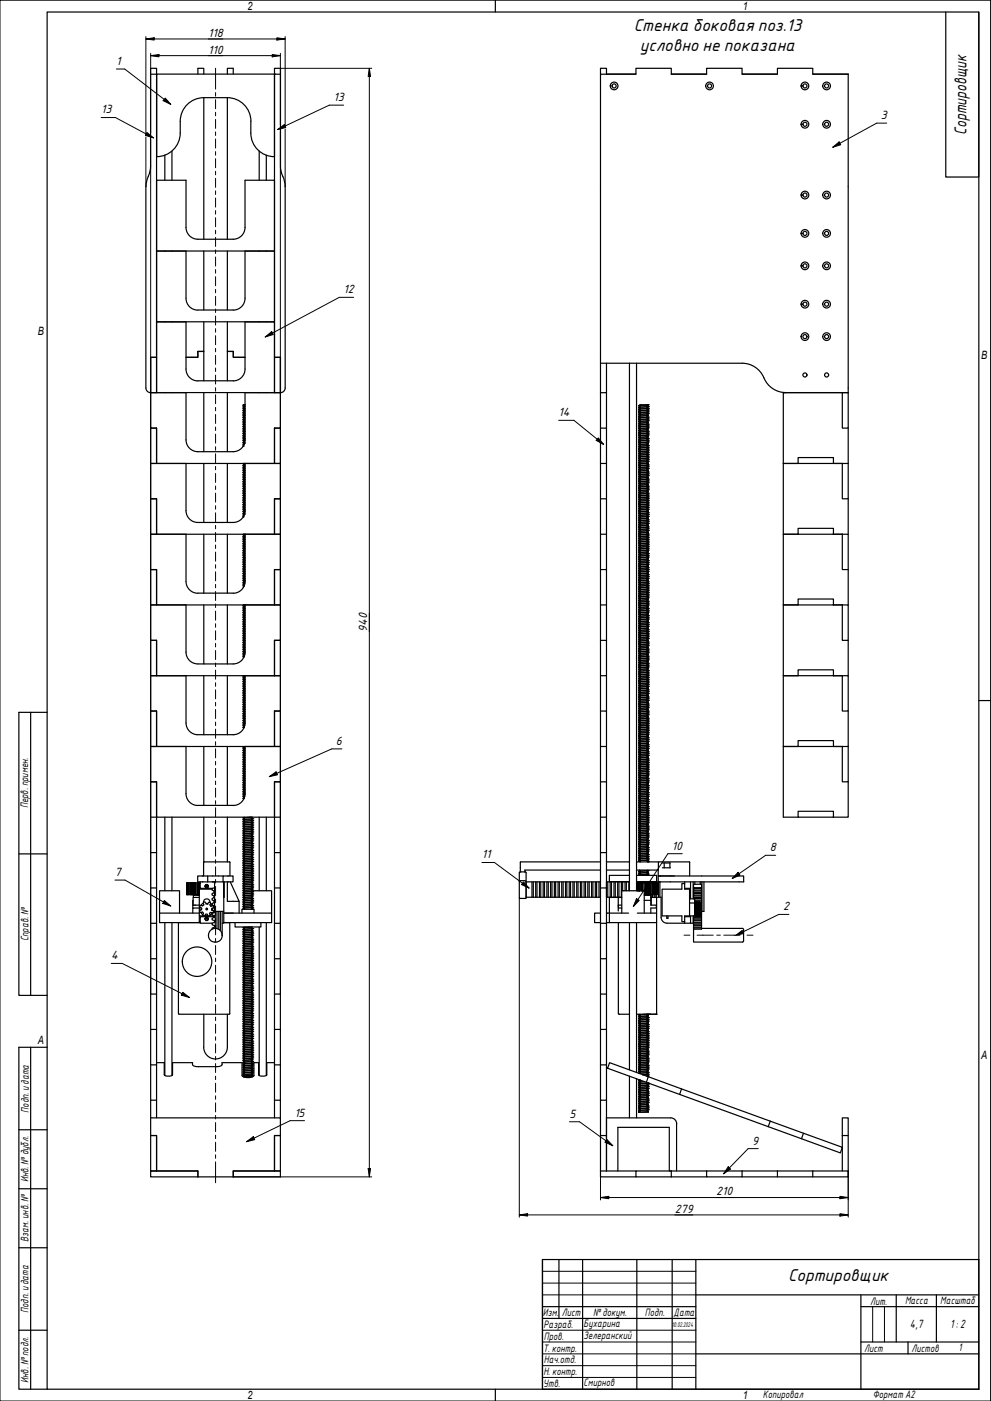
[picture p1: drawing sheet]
<svg xmlns="http://www.w3.org/2000/svg" width="420mm" height="594mm" viewBox="0 0 420 594" stroke-linecap="round" stroke-linejoin="round" font-family="sans-serif">
<defs><g id="words">
<g font-size="7">
<text x="268.7" y="13.2">Стенка боковая поз.13</text>
<text x="271.3" y="21.6">условно не показана</text>
<text x="409.7" y="57.2" transform="rotate(-90 409.7 57.2)">Сортировщик</text>
<text x="334.1" y="543.3">Сортировщик</text>
</g>
<g font-size="4.9">
<text x="105" y="4.1">2</text>
<text x="315" y="4.1">1</text>
<text x="88.3" y="15.6">118</text>
<text x="88.3" y="22.7">110</text>
<text x="49.3" y="27.5">1</text>
<text x="141.4" y="42.9">13</text>
<text x="42.9" y="48.1">13</text>
<text x="373.4" y="50.5">3</text>
<text x="145.6" y="124.3">12</text>
<text x="16" y="142.1">B</text>
<text x="416" y="152.1">B</text>
<text x="236.9" y="176.5">14</text>
<text x="155.7" y="268" transform="rotate(-90 155.7 268)">940</text>
<text x="142.4" y="315.8">6</text>
<text x="204.3" y="364">11</text>
<text x="284.9" y="360.3">10</text>
<text x="326.3" y="360.9">8</text>
<text x="48.7" y="371.4">7</text>
<text x="332" y="386">2</text>
<text x="47.2" y="406.8">4</text>
<text x="16" y="442.6">A</text>
<text x="416" y="449.1">A</text>
<text x="124.8" y="473.5">15</text>
<text x="241.4" y="473.9">5</text>
<text x="318.9" y="485.3">9</text>
<text x="303.7" y="506.9">210</text>
<text x="286.1" y="514.2">279</text>
<text x="385.8" y="563">4,7</text>
<text x="402.9" y="563.2">1: 2</text>
<text x="105" y="593.1">2</text>
<text x="315" y="593.1">1</text>
</g>
<g font-size="4.4">
<text x="11.9" y="342.7" transform="rotate(-90 11.9 342.7)">Перв. примен.</text>
<text x="12" y="399.2" transform="rotate(-90 12 399.2)">Справ. №</text>
<text x="12.2" y="471.9" transform="rotate(-90 12.2 471.9)">Подп. идата</text>
<text x="12.1" y="501.3" transform="rotate(-90 12.1 501.3)">Инв. №дубл.</text>
<text x="12" y="526.5" transform="rotate(-90 12 526.5)">Взам. инв. №</text>
<text x="12.1" y="556.8" transform="rotate(-90 12.1 556.8)">Подп. идата</text>
<text x="369" y="553.2">Лит.</text>
<text x="383.7" y="553.1">Масса</text>
<text x="398.7" y="553.1">Масштаб</text>
<text x="230.2" y="558.1">Изм.</text>
<text x="230.5" y="563.2">Разраб.</text>
<text x="238.2" y="558.2">Лист</text>
<text x="247.4" y="562.7">Бухарина</text>
<text x="251.5" y="558.1">№докум.</text>
<text x="273.3" y="558.2">Подп.</text>
<text x="285.6" y="558.2">Дата</text>
<text x="230.5" y="568.1">Пров.</text>
<text x="247.4" y="567.7">Зелеранский</text>
<text x="230.3" y="573.2">Т. контр.</text>
<text x="366.4" y="573.2">Лист</text>
<text x="386.5" y="573.2">Листов</text>
<text x="406.4" y="573.1">1</text>
<text x="230.5" y="578.2">Нач.отд.</text>
<text x="12.1" y="586.5" transform="rotate(-90 12.1 586.5)">Инв. №подл.</text>
<text x="230.4" y="583.2">Н. контр.</text>
<text x="247.4" y="587.7">Смирнов</text>
<text x="230.3" y="588.2">Утв.</text>
<text x="323.5" y="592.9">Копировал</text>
<text x="370" y="592.8">Формат A2</text>
</g>
<text font-size="2.8" x="285" y="562.6">10.02.2024</text>
</g></defs>
<g fill="none" stroke="#000" stroke-width=".51">
<path d="M63.8 31.5h2.6v120h-2.6l.1 15-1.5-.6-.6-1.4 .1-85.3 .3-2.6 1.3-3.6 .3-1.9v-42.1h2.6v2.5M83.9 31.4v-2.4h2.5v2.4M96.4 31.4v-2.4h2.5v2.4M116.4 31.5v120h2.5M118.9 31.5h-2.5v-2.5h2.5v42.1l.3 1.9 1.4 3.6 .3 2.6v85.3l-.6 1.4-1.4 .6M269.6 31.4l-12.5 .1v-2.5h-2.5v2.5M284.6 31.4h15M314.6 31.4h15M344.6 31.4l15 .1M76.4 56.4a10 10 0 0 1-10 10M86.4 41.4v60M86.4 41.4h10"/>
<path d="M86.4 41.4a10 10 0 0 0-10 10v5M96.4 41.4a10 10 0 0 1 10 10M96.4 41.4v60M106.3 51.4v5M106.3 56.4a10 10 0 0 0 10.1 10v-35h-50v35M69.9 65.8v10.6M72.9 64.1v12.3M109.9 64.1v12.3M112.9 65.8v10.6M69.9 106.4v.1M72.9 106.4v.1M83.9 101.4h15a5 5 0 0 0 5-5v-20h12.5v30h-50v-30h12.5v20a5 5 0 0 0 5 5"/>
<path d="M86.4 106.4v25.1M96.4 106.4v25.1M109.9 106.4v.1M112.9 106.4v.1M69.9 136.5h.1M72.9 136.5h.1M83.9 131.5a5 5 0 0 1-5-5v-20h-12.5v30h50v-30h-12.5v20a5 5 0 0 1-5 5M83.9 131.5h15M86.4 136.5v12.5h-2.5v2.5h-5h5v-2.5h2.5v12.5M96.4 136.5v12.5h2.5v2.5h5h-5v-2.5h-2.5v12.5M109.9 136.5h.1M112.9 136.5h.1"/>
<path d="M103.9 156.5a5 5 0 0 1-5 5M103.9 156.5v-20h12.5v30M118.9 151.5h-2.5v15M118.9 151.5v15M254.6 154h60a10.3 10.3 0 0 1 9.8 7.2 10 10 0 0 0 8.7 5.3M257.1 154v12.5h-2.5M266.9 154v223.7M269.9 154v223.7M63.9 166.5v15h2.5M63.9 166.5h15v20a5 5 0 0 0 5 5M63.9 166.5v-15h2.5v15M69.9 166.5h.1"/>
<path d="M72.9 166.5h.1M83.9 161.5a5 5 0 0 1-5-5v-20h-12.5v30h50M83.9 161.5h15M86.4 166.5v25M96.4 166.5v25M103.1 171.8l.8-.1zM103.1 174.8l.8-.1-.8 .2M103.1 172.6l.6 .3-.6 .4M103.1 177.1l.6 .3-.6 .4M103.1 178.6l.6 .3-.6 .4M103.1 179.3l.6 .4-.6 .4M103.1 171.8h.1"/>
<path d="M103.1 174.8v.1M103.1 177.8v.1M103.1 176.3l.1 .1M103.1 175.6l.6 .3M103.1 174.9h.1M103.1 174.1l.6 .3M103.1 173.3l.6 .4-.5 .3M103.1 171.8l.6 .3-.5 .4M103.2 172.5l-.1 .1M103.2 174l-.1 .1M103.2 174.8h-.1M103.2 175.5l-.1 .1"/>
<path d="M103.2 176.4l.5 .4-.6 .3M103.2 177.9l.5 .3-.6 .4M103.2 174.9l.5 .2-.5 .4M103.7 176l-.6 .3M103.7 174.4v.1M103.7 175.9v.1M103.7 174.5l-.5 .3M103.9 172.5l-.8 .1M103.9 173.2l-.8 .1M103.9 174l-.8 .1M103.9 175.5l-.8 .1M103.9 176.2l-.8 .1"/>
<path d="M103.9 177l-.8 .1M103.9 177.7l-.8 .1M103.9 178.5l-.8 .1M103.9 179.2l-.8 .1M109.9 166.5h.1M112.9 166.5h.1M118.9 166.5v15h-2.5M118.9 166.5h-15v20a5 5 0 0 1-5 5h-15M257.1 166.5v15M270.8 173.5h.1M270.8 176.5h.1M270.8 179.5h.1"/>
<path d="M270.8 172l.6 .4-.6 .4M270.8 172.8l.6 .3-.6 .4M270.8 173.5l.6 .3-.6 .5M270.8 174.3l.6 .3-.6 .4M270.8 175l.6 .4-.6 .4M270.8 176.5l.6 .3-.6 .5M270.8 178l.6 .4-.6 .4M270.8 178.8l.6 .3-.6 .4M270.8 179.5l.6 .3-.6 .5M270.8 177.3l.6 .3M270.8 175.8l.6 .3M271.4 176.2l-.6 .3"/>
<path d="M271.4 177.7l-.6 .3M271.4 176.1v.1M271.4 177.6v.1M274.3 174.3l.6 .3M274.3 172.8l.6 .4M274.3 172.7v.1M274.3 174.2v.1M274.8 171.7l-4 .3M274.8 176.2l-.5 .4 .6 .3M274.8 174.7l-.5 .4 .6 .3M274.8 173.8l.1 .1M274.8 172.3l.1 .1"/>
<path d="M274.8 173.2l-.5 .3 .5 .3M274.8 171.7l-.5 .3 .5 .3M274.9 172.4l-4.1 .4M274.9 173.2l-4.1 .3M274.9 173.9l-4.1 .4M274.9 174.6l-4.1 .4M274.9 175.4l-4.1 .4M274.9 176.1l-4.1 .4M274.9 176.9l-4.1 .4M274.9 177.6l-4.1 .4M274.9 178.4l-4.1 .4M274.9 179.1l-4.1 .4"/>
<path d="M274.9 179.9l-4.1 .4M274.9 176.2l-4.1 .3M274.9 171.7h-3.5l-.6 .3M274.9 176.1v.1M274.9 179.1v.1M274.9 179.2l-.6 .3 .6 .4M274.9 177.6l-.6 .4 .6 .4M274.9 176.9l-.6 .3 .6 .4M274.9 175.4l-.6 .3 .6 .4M274.9 179.9l-.6 .3 .5 .4M274.9 178.4l-.6 .3 .5 .4M274.9 174.6l-.1 .1"/>
<path d="M274.9 173.9l-.6 .3M274.9 173.2h-.1M274.9 172.4l-.6 .3M274.9 171.7h-.1M332.1 166.4l1.1 .1M333.2 166.5h26.4v-135h-15v-2.5h-15v2.5h-15v-2.5h-15v2.5h-15v-2.5h-15v2.5h-15v405M357.1 166.5h2.5v15h-2.5zM357.1 166.5h-25v30M63.9 196.5v15h2.5M63.9 196.5h15v20a5 5 0 0 0 5 5M66.4 181.5v15h50v-15M66.4 181.5h-2.5v15"/>
<path d="M66.4 181.5v15M86.4 196.5v25M96.4 196.5v25M103.1 183.8l.8-.1-.8 .2M103.1 180.9l.6 .3-.6 .4M103.1 196.6l.6 .3-.6 .5M103.1 198.1l.6 .3-.6 .5M103.1 198.9l.6 .3-.6 .4M103.1 183.8v.1M103.1 189.1v.1M103.1 199.6l.6 .4-.5 .3M103.1 197.4l.6 .3-.5 .3"/>
<path d="M103.1 188.4l.4 .2M103.1 187.6l.6 .3M103.1 186.8l.1 .1M103.1 186.1l.1 .1M103.1 185.3l.1 .1M103.1 184.6l.6 .3M103.1 183.9h.1M103.1 183.1l.1 .1M103.1 182.3l.6 .4M103.1 181.6l.6 .3-.5 .4M103.1 180.1l.6 .3-.5 .4M103.2 180.1l.7-.1z"/>
<path d="M103.2 197.3l.7-.1zM103.2 180.8h-.1M103.2 182.3h-.1M103.2 183.8h-.1M103.2 184.5l-.1 .1M103.2 185.4l.5 .4-.6 .3M103.2 186.2l.5 .3-.6 .3M103.2 186.9l.5 .4-.6 .3M103.2 189l-.1 .1M103.2 198l-.1 .1M103.2 183.9l.5 .3M103.2 183.2l.5 .2-.5 .4"/>
<path d="M103.2 196.5l-.1 .1M103.2 189.1h-.1M103.6 188.3l-.5 .1M103.6 196.5l-.5 .1M103.6 188l-.5 .4M103.7 196.5l-.6 .1M103.7 182.8l-.6 .3M103.7 185l-.6 .3M103.7 182.7v.1M103.7 184.2h.1M103.7 184.9v.1M103.7 184.2l-.5 .3"/>
<path d="M103.8 187.5l-.7 .1M103.9 180.7l-.8 .1M103.9 181.5l-.8 .1M103.9 182.2l-.8 .1M103.9 183l-.8 .1M103.9 184.5l-.8 .1M103.9 185.2l-.8 .1M103.9 186l-.8 .1M103.9 186.7l-.8 .1M103.9 198l-.8 .1M103.9 198.8l-.8 .1M103.9 199.5l-.8 .1"/>
<path d="M103.9 182.3h-.8M116.4 181.5h2.5v15M118.9 196.5v15h-2.5M118.9 196.5h-15v20a5 5 0 0 1-5 5h-15M254.6 181.5h2.5v15h-2.5M257.1 196.5v15M270.8 187.8h.1M270.8 190.8h.1M270.8 193.8h.1M270.8 196.8h.1M270.8 180.3l.6 .3-.6 .4M270.8 181l.6 .4-.6 .4"/>
<path d="M270.8 181.8l.6 .3-.6 .4M270.8 182.5l.6 .4-.6 .4M270.8 183.3l.6 .3-.6 .4M270.8 184.8l.6 .3-.6 .4M270.8 185.5l.6 .4-.6 .4M270.8 187l.6 .4-.6 .4M270.8 188.5l.6 .4-.6 .4M270.8 189.3l.6 .3-.6 .4M270.8 190l.6 .4-.6 .4M270.8 190.8l.6 .3-.6 .4M270.8 191.5l.6 .4-.6 .4M270.8 192.3l.6 .3-.6 .5"/>
<path d="M270.8 193.8l.6 .3-.6 .4M270.8 195.3l.6 .3-.6 .5M270.8 196.1l.6 .3-.6 .4M270.8 196.8l.6 .3-.6 .4M270.8 197.5l.6 .4-.6 .4M270.8 198.3l.6 .3-.6 .5M270.8 199.1l.6 .3-.6 .4M270.8 199.8l.6 .3-.6 .4M270.8 194.5l.6 .4M270.8 193.1l.6 .3M270.8 187.8l.6 .3M270.8 186.3l.6 .3"/>
<path d="M270.8 184l.6 .4M271.4 184.5l-.6 .3M271.4 186.7l-.6 .3M271.4 188.2l-.6 .3M271.4 193.5l-.6 .3M271.4 195l-.6 .3M271.4 184.4v.1M271.4 186.6v.1M271.4 188.1v.1M271.4 193.4v.1M271.4 194.9v.1M274.3 191.6l.6 .3"/>
<path d="M274.3 190.1l.6 .3M274.3 182.6l.6 .3M274.3 181.1l.6 .3M274.3 181v.1M274.3 182.5v.1M274.3 190v.1M274.3 191.5v.1M274.3 198.3h.1M274.3 199v.1M274.3 199.1l.5 .3M274.3 198.3l.5 .3M274.8 199.4h.1"/>
<path d="M274.8 198.6l.1 .1M274.8 197.8l.1 .1M274.8 193.5l-.5 .4 .6 .3M274.8 192l-.5 .3 .6 .4M274.8 191.1h.1M274.8 189.6l.1 .1M274.8 185.2l-.5 .4 .6 .3M274.8 183l-.5 .3 .6 .4M274.8 182.1h.1M274.8 180.6l.1 .1M274.8 199.5l-.5 .2 .5 .4M274.8 190.5l-.5 .2 .5 .4"/>
<path d="M274.8 182.2l-.5 .3M274.8 181.5l-.5 .3 .5 .3M274.9 180.7l-4.1 .3M274.9 181.4l-4.1 .4M274.9 182.1l-4.1 .4M274.9 182.9l-4.1 .4M274.9 183.7l-4.1 .3M274.9 184.4l-4.1 .4M274.9 185.1l-4.1 .4M274.9 185.9l-4.1 .4M274.9 186.7l-4.1 .3M274.9 187.4l-4.1 .4"/>
<path d="M274.9 188.1l-4.1 .4M274.9 188.9l-4.1 .4M274.9 189.7l-4.1 .3M274.9 190.4l-4.1 .4M274.9 191.1l-4.1 .4M274.9 191.9l-4.1 .4M274.9 192.7l-4.1 .4M274.9 193.4l-4.1 .4M274.9 194.2l-4.1 .3M274.9 194.9l-4.1 .4M274.9 195.7l-4.1 .4M274.9 196.4l-4.1 .4"/>
<path d="M274.9 197.2l-4.1 .3M274.9 197.9l-4.1 .4M274.9 198.7l-4.1 .4M274.9 199.4l-4.1 .4M274.9 182.2l-4.1 .3M274.9 182.1v.1M274.9 185.1v.1M274.9 188.1v.1M274.9 196.4h.1M274.9 199.4h.1M274.9 196.4l-.6 .3 .6 .5M274.9 194.9l-.6 .4 .6 .4"/>
<path d="M274.9 194.2l-.6 .3 .6 .4M274.9 192.7l-.6 .3 .6 .4M274.9 188.2l-.6 .3 .6 .4M274.9 186.7l-.6 .3 .6 .4M274.9 185.9l-.6 .3 .6 .5M274.9 184.4l-.6 .4 .6 .3M274.9 183.7l-.6 .3 .6 .4M274.9 199.4l-.1 .1M274.9 198.7l-.6 .3M274.9 197.9l-.6 .4M274.9 197.2l-.6 .3 .5 .3M274.9 195.7l-.6 .3 .5 .4"/>
<path d="M274.9 193.4l-.1 .1M274.9 191.9l-.1 .1M274.9 191.1l-.6 .4M274.9 190.4l-.1 .1M274.9 189.7l-.6 .3M274.9 188.9l-.6 .3 .5 .4M274.9 187.4l-.6 .4 .5 .3M274.9 182.9l-.1 .1M274.9 182.2h-.1M274.9 181.4l-.1 .1M274.9 180.7l-.6 .3M332.1 196.5v150h6.3"/>
<path d="M332.1 196.5h6.3M338.4 194h15v2.5h-15zM353.4 196.5h3.7M357.1 196.5h2.5v15h-2.5zM359.6 181.5v15M66.4 211.5v15h50v-15M66.4 211.5h-2.5v15M66.4 211.5v15M103.1 201.1l.8-.1-.8 .1M103.1 209.4l.8-.1-.8 .1M103.1 214.6l.8-.1zM103.1 218.4l.4-.1-.4 .1"/>
<path d="M103.1 204.9l.6 .3-.6 .4M103.1 205.6l.6 .4-.6 .4M103.1 207.1l.6 .3-.6 .5M103.1 211.6l.6 .4-.6 .4M103.1 213.9l.6 .3-.6 .4M103.1 214.6l.6 .4-.6 .4M103.1 215.4l.6 .3-.6 .4M103.1 216.1l.6 .4-.6 .4M103.1 201.1h.1M103.1 204.1h.1M103.1 209.4h.1M103.1 212.4h.1"/>
<path d="M103.1 215.4h.1M103.1 218.4h.1M103.1 219.1v.1M103.1 218.4l.1 .1M103.1 217.6l.6 .4-.5 .3M103.1 216.9l.6 .3-.5 .4M103.1 213.1l.1 .1M103.1 210.9l.1 .1M103.1 210.1l.6 .4M103.1 208.6l.6 .4M103.1 207.9l.6 .3-.5 .3M103.1 206.4l.6 .3-.5 .4"/>
<path d="M103.1 203.4h.1M103.1 202.6l.1 .1M103.1 201.9l.6 .3M103.1 201.1l.1 .1M103.1 200.4l.6 .3M103.2 200.3l-.1 .1M103.2 201.1h-.1M103.2 201.8l-.1 .1M103.2 202.7l.5 .3-.6 .4M103.2 203.4l.5 .4-.6 .3M103.2 204.2l.5 .3-.6 .4M103.2 207.1h-.1"/>
<path d="M103.2 208.5l-.1 .1M103.2 209.3l-.1 .1M103.2 210.1h-.1M103.2 211l.5 .3-.6 .3M103.2 213.2l.5 .3-.6 .4M103.2 217.6h-.1M103.2 218.3l-.1 .1M103.2 219l-.1 .1M103.2 218.5l.2 .1M103.2 212.4l.5 .3M103.2 209.4l.5 .3-.5 .4M103.2 201.2l.5 .2-.5 .4"/>
<path d="M103.7 202.3l-.6 .3M103.7 210.5l-.6 .4M103.7 212.8l-.6 .3M103.7 200.7v.1M103.7 202.2v.1M103.7 209v.1M103.7 210.5h.1M103.7 212.7v.1M103.7 209.1l-.5 .2M103.7 200.8l-.5 .3M103.8 217.5l-.7 .1M103.9 200.3l-.8 .1"/>
<path d="M103.9 201.8l-.8 .1M103.9 202.5l-.8 .1M103.9 203.3l-.8 .1M103.9 204l-.8 .1M103.9 204.8l-.8 .1M103.9 205.5l-.8 .1M103.9 206.3l-.8 .1M103.9 207l-.8 .1M103.9 207.7l-.8 .2M103.9 208.5l-.8 .1M103.9 210l-.8 .1M103.9 210.7l-.8 .2"/>
<path d="M103.9 211.5l-.8 .1M103.9 212.3l-.8 .1M103.9 213l-.8 .1M103.9 213.8l-.8 .1M103.9 215.3l-.8 .1M103.9 216l-.8 .1M103.9 216.8l-.8 .1M103.9 210.8l-.8 .1M116.4 211.5h2.5v15M254.6 211.5h2.5v15h-2.5M270.8 205v.1M270.8 208v.1"/>
<path d="M270.8 211v.1M270.8 214.1h.1M270.8 217.1h.1M270.8 215.6l.6 .3-.6 .4M270.8 212.6l.6 .3M270.8 210.3l.6 .4M270.8 209.6l.6 .3-.6 .4M270.8 207.3l.6 .4-.6 .3M270.8 204.3l.6 .4-.6 .3M270.8 200.5l.6 .4-.6 .4M270.8 201.3l.6 .3-.6 .5M270.8 202.1l.6 .3-.6 .4"/>
<path d="M270.8 202.8l.6 .3-.6 .5M270.8 205.8l.6 .3-.6 .5M270.8 206.6l.6 .3-.6 .4M270.8 208.1l.6 .3-.6 .4M270.8 208.8l.6 .3-.6 .5M270.8 211.1l.6 .3-.6 .4M270.8 213.3l.6 .4-.6 .4M270.8 214.8l.6 .4-.6 .4M270.8 216.3l.6 .4-.6 .4M270.8 217.1l.6 .3-.6 .4M270.8 217.8l.6 .4-.6 .4M270.8 218.6l.6 .3-.6 .4"/>
<path d="M270.8 219.3l.6 .3-.6 .5M270.8 214.1l.6 .3M270.8 211.8l.6 .3M270.8 205.1l.6 .3M270.8 203.6l.6 .3M271.4 204l-.6 .3M271.4 205.5l-.6 .3M271.4 210.7l-.6 .3M271.4 212.2l-.6 .4M271.4 213l-.6 .3M271.4 214.5l-.6 .3M271.4 203.9v.1"/>
<path d="M271.4 205.4v.1M271.4 210.7h.1M271.4 212.1v.1M271.4 212.9v.1M271.4 214.4v.1M274.3 217.9l.6 .3M274.3 208.8l.6 .4M274.3 207.4l.6 .3M274.3 200.6l.6 .3M274.3 200.5v.1M274.3 207.3v.1M274.3 208l.5 .4"/>
<path d="M274.3 208.8h.1M274.3 216.3v.1M274.3 217.8v.1M274.3 216.4l.5 .2M274.8 219.8l-.5 .3 .6 .3M274.8 218.3l-.5 .3 .6 .4M274.8 217.4h.1M274.8 216.6l.1 .1M274.8 215.9l.1 .1M274.8 214.4h.1M274.8 210.7l-.5 .4 .6 .3M274.8 209.3l-.5 .3 .6 .3"/>
<path d="M274.8 208.4h.1M274.8 206.9h.1M274.8 202.5l-.5 .3 .6 .4M274.8 201l-.5 .4 .6 .3M274.8 200.1l.1 .1M274.8 216.8l-.5 .2 .5 .4M274.8 208.5l-.5 .3M274.8 207.7l-.5 .3M274.9 200.2l-4.1 .3M274.9 200.9l-4.1 .4M274.9 201.7l-4.1 .4M274.9 202.4l-4.1 .4"/>
<path d="M274.9 203.2l-4.1 .4M274.9 203.9l-4.1 .4M274.9 204.7l-4.1 .3M274.9 205.4l-4.1 .4M274.9 206.2l-4.1 .4M274.9 206.9l-4.1 .4M274.9 207.7l-4.1 .3M274.9 208.4l-4.1 .4M274.9 209.2l-4.1 .4M274.9 209.9l-4.1 .4M274.9 210.7l-4.1 .3M274.9 211.4l-4.1 .4"/>
<path d="M274.9 212.2l-4.1 .4M274.9 213l-4.1 .3M274.9 213.7l-4.1 .4M274.9 214.4l-4.1 .4M274.9 215.2l-4.1 .4M274.9 216l-4.1 .3M274.9 216.7l-4.1 .4M274.9 217.4l-4.1 .4M274.9 218.2l-4.1 .4M274.9 219l-4.1 .3M274.9 219.7l-4.1 .4M274.9 210.7l-4.1 .4"/>
<path d="M274.9 208.5l-4.1 .3M274.9 204.7l-4.1 .4M274.9 202.4v.1M274.9 205.4v.1M274.9 208.4v.1M274.9 216.7h.1M274.9 219.7h.1M274.9 219l-.6 .3 .6 .4M274.9 214.4l-.6 .4 .6 .4M274.9 213l-.6 .3 .6 .4M274.9 212.2l-.6 .3 .6 .5M274.9 211.4l-.6 .4 .6 .4"/>
<path d="M274.9 209.9l-.6 .4 .6 .4M274.9 205.5l-.6 .3 .6 .4M274.9 203.9l-.6 .4 .6 .4M274.9 203.2l-.6 .3 .6 .4M274.9 201.7l-.6 .3 .6 .4M274.9 208.5h-.1M274.9 213.7l-.6 .3 .5 .4M274.9 216.7l-.1 .1M274.9 218.2l-.1 .1M274.9 217.4l-.6 .4M274.9 216l-.6 .3M274.9 215.2l-.6 .3 .5 .4"/>
<path d="M274.9 210.7h-.1M274.9 209.2l-.1 .1M274.9 207.7h-.1M274.9 206.9l-.6 .4M274.9 206.2l-.6 .3 .5 .4M274.9 204.7l-.6 .3 .5 .4M274.9 200.9l-.1 .1M274.9 200.2l-.6 .3M359.6 211.5v15M63.9 226.5v15h2.5M63.9 226.5h15v20a5 5 0 0 0 5 5.1M86.4 226.5v25"/>
<path d="M96.4 226.5v25M103.1 229.6l.8-.1-.8 .2M103.1 235.6h.8l-.8 .1M103.1 231.2l.6 .3-.6 .4M103.1 231.9l.6 .4-.6 .3M103.1 232.7l.6 .3-.6 .4M103.1 233.4l.6 .3-.6 .5M103.1 237.9l.6 .4-.6 .3M103.1 239.4l.6 .3-.6 .5M103.1 238.7h.1M103.1 237.2l.1 .1M103.1 236.4l.6 .3"/>
<path d="M103.1 235.7h.1M103.1 234.9l.6 .4M103.1 234.2l.6 .3-.5 .3M103.1 230.4l.1 .1M103.1 229.7h.1M103.1 228.9l.1 .1M103.1 228.1l.6 .4M103.1 227.4l.6 .3-.5 .4M103.1 226.7l.6 .3-.5 .3M103.1 229.6v.1M103.1 232.6v.1M103.1 235.6v.1"/>
<path d="M103.2 231.9l.7-.1zM103.2 226.6l-.1 .1M103.2 227.3l-.1 .1M103.2 228.1h-.1M103.2 229.6h-.1M103.2 230.5l.5 .3-.6 .4M103.2 234.8l-.1 .1M103.2 235.6h-.1M103.2 236.3l-.1 .1M103.2 237.3l.5 .3-.6 .3M103.2 238.7l.5 .4-.6 .3M103.2 235.7l.5 .3-.5 .3"/>
<path d="M103.2 229.7l.5 .3M103.2 229l.5 .2-.5 .4M103.3 226.5l-.1 .1M103.7 228.6l-.6 .3M103.7 230.1l-.6 .3M103.7 236.8l-.6 .4M103.7 228.5v.1M103.7 230v.1M103.7 235.3h.1M103.7 236.7v.1M103.7 235.3l-.5 .3M103.9 226.5l-.8 .2"/>
<path d="M103.9 227.3l-.8 .1M103.9 228l-.8 .1M103.9 228.8l-.8 .1M103.9 230.3l-.8 .1M103.9 231l-.8 .2M103.9 232.6h-.8M103.9 233.3l-.8 .1M103.9 234l-.8 .2M103.9 234.8l-.8 .1M103.9 236.3l-.8 .1M103.9 237l-.8 .2M103.9 237.8l-.8 .1"/>
<path d="M103.9 238.6h-.8M103.9 239.3l-.8 .1M103.9 237.1l-.8 .1M103.9 228.1h-.8M103.9 226.5v20a5 5 0 0 1-5 5.1l-15-.1M103.9 226.5h15M118.9 226.5v15h-2.5M257.1 226.5v15M270.8 225.3v.1M270.8 228.3v.1M270.8 231.3v.1M270.8 234.3v.1"/>
<path d="M270.8 237.3v.1M270.8 220.1l.6 .3-.6 .4M270.8 221.6l.6 .3-.6 .4M270.8 222.3l.6 .3-.6 .5M270.8 223.1l.6 .3-.6 .4M270.8 223.8l.6 .4-.6 .4M270.8 224.6l.6 .3-.6 .4M270.8 225.4l.6 .3-.6 .4M270.8 226.1l.6 .3-.6 .4M270.8 226.8l.6 .4-.6 .4M270.8 227.6l.6 .3-.6 .4M270.8 228.4l.6 .3-.6 .4"/>
<path d="M270.8 229.1l.6 .3-.6 .4M270.8 230.6l.6 .3-.6 .4M270.8 232.1l.6 .3-.6 .4M270.8 232.8l.6 .4-.6 .4M270.8 233.6l.6 .3-.6 .4M270.8 234.4l.6 .3-.6 .4M270.8 235.1l.6 .3-.6 .5M270.8 235.9l.6 .3-.6 .4M270.8 236.6l.6 .3-.6 .4M270.8 237.4l.6 .3-.6 .4M270.8 238.9l.6 .3-.6 .4M270.8 239.6l.6 .3-.6 .4"/>
<path d="M270.8 238.1l.6 .3M270.8 231.4l.6 .3M270.8 229.8l.6 .4M270.8 220.8l.6 .4M271.4 221.2l-.6 .4M271.4 230.3l-.6 .3M271.4 231.7l-.6 .4M271.4 238.5l-.6 .4M271.4 221.2h.1M271.4 230.2v.1M271.4 231.7h.1M271.4 238.4v.1"/>
<path d="M274.3 235.1l.6 .4M274.3 226.9l.6 .3M274.3 224.6l.6 .4M274.3 224.6h.1M274.3 226v.1M274.3 226.8v.1M274.3 233.6v.1M274.3 235v.1M274.3 234.4l.5 .3M274.3 233.7l.5 .2M274.3 226.1l.5 .3M274.8 237l-.5 .4 .6 .3"/>
<path d="M274.8 235.6l-.5 .3 .6 .3M274.8 234.7h.1M274.8 233.9h.1M274.8 233.1l.1 .1M274.8 231.7h.1M274.8 228.8l-.5 .3 .6 .4M274.8 228l-.5 .4 .6 .3M274.8 227.3l-.5 .3 .6 .4M274.8 226.4l.1 .1M274.8 225.7h.1M274.8 224.1l.1 .1M274.8 234l-.5 .4"/>
<path d="M274.8 225.8l-.5 .2M274.8 225.1l-.5 .2 .5 .4M274.9 220.4l-4.1 .4M274.9 221.2l-4.1 .4M274.9 222l-4.1 .3M274.9 222.7l-4.1 .4M274.9 223.4l-4.1 .4M274.9 224.2l-4.1 .4M274.9 225l-4.1 .3M274.9 225.7l-4.1 .4M274.9 226.5l-4.1 .3M274.9 227.2l-4.1 .4"/>
<path d="M274.9 228l-4.1 .3M274.9 228.7l-4.1 .4M274.9 229.5l-4.1 .3M274.9 230.2l-4.1 .4M274.9 231l-4.1 .3M274.9 231.7l-4.1 .4M274.9 232.5l-4.1 .3M274.9 233.2l-4.1 .4M274.9 233.9l-4.1 .4M274.9 234.7l-4.1 .4M274.9 235.5l-4.1 .4M274.9 236.2l-4.1 .4"/>
<path d="M274.9 237l-4.1 .3M274.9 237.7l-4.1 .4M274.9 238.5l-4.1 .4M274.9 239.2l-4.1 .4M274.9 240l-4.1 .3M274.9 237l-4.1 .4M274.9 234l-4.1 .4M274.9 231l-4.1 .4M274.9 222.7h.1M274.9 225.7h.1M274.9 233.9v.1M274.9 237h.1"/>
<path d="M274.9 240h.1M274.9 238.5l-.6 .3 .6 .4M274.9 237.7l-.6 .4 .6 .4M274.9 236.2l-.6 .4 .6 .4M274.9 231.7l-.6 .3 .6 .5M274.9 230.2l-.6 .4 .6 .4M274.9 229.5l-.6 .3 .6 .4M274.9 222.7l-.6 .3 .6 .4M274.9 221.2l-.6 .3 .6 .5M274.9 220.4l-.6 .4 .6 .4M274.9 225.7l-.1 .1M274.9 228h-.1"/>
<path d="M274.9 228.7l-.1 .1M274.9 231l-.6 .3 .5 .4M274.9 234h-.1M274.9 239.2l-.6 .4 .5 .3M274.9 235.5l-.1 .1M274.9 234.7l-.6 .3M274.9 233.2l-.6 .4M274.9 232.5l-.6 .3 .5 .3M274.9 227.2l-.1 .1M274.9 226.5l-.6 .3M274.9 225l-.1 .1M274.9 224.2l-.6 .4"/>
<path d="M274.9 223.4l-.6 .4 .5 .3M274.9 222l-.6 .3 .5 .3M332.1 226.5h6.3M338.4 224h15v2.5h-15zM353.4 226.5h3.7M357.1 226.5h2.5v15h-2.5zM63.9 256.5v15h2.5M63.9 256.5h15v20a5 5 0 0 0 5 5M66.4 241.5v15h50v-15M66.4 241.5h-2.5v15M66.4 241.5v15M86.4 256.5v25"/>
<path d="M96.4 256.5v25M103.1 240.2l.6 .3-.6 .4M103.1 241.7l.6 .3-.6 .4M103.1 242.4l.6 .4-.6 .4M103.1 249.1h.1M103.1 257.4l.6 .4-.6 .4M103.1 258.2l.6 .3-.6 .4M103.1 259l.6 .3-.6 .4M103.1 259.7l.6 .3-.6 .4M103.1 256.7l.1 .1M103.1 248.4l.3 .2M103.1 247.7h.1"/>
<path d="M103.1 246.9l.1 .1M103.1 246.2l.1 .1M103.1 245.4l.6 .4M103.1 244.7l.6 .3-.5 .3M103.1 243.9l.6 .3-.5 .4M103.1 243.2l.6 .3-.5 .4M103.1 240.9l.1 .1M103.1 241.7h.1M103.1 258.9v.1M103.2 240.9l.7-.1zM103.2 258.2l.7-.1zM103.2 241l.5 .4-.6 .3"/>
<path d="M103.2 243.9h-.1M103.2 244.6l-.1 .1M103.2 245.3l-.1 .1M103.2 246.9h-.1M103.2 247l.5 .4-.6 .3M103.2 256.8l.5 .3-.6 .3M103.2 247.7l.5 .3M103.2 246.3l.5 .2-.5 .4M103.3 256.5l-.2 .2M103.5 248.3l-.4 .1M103.6 248.1l-.5 .3M103.7 245.8l-.6 .4"/>
<path d="M103.7 245.8h.1M103.8 247.6l-.7 .1M103.9 240l-.8 .2M103.9 241.6l-.8 .1M103.9 242.3l-.8 .1M103.9 243l-.8 .2M103.9 243.8l-.8 .1M103.9 244.6l-.8 .1M103.9 245.3l-.8 .1M103.9 246.1l-.8 .1M103.9 246.8l-.8 .1M103.9 256.6l-.8 .1"/>
<path d="M103.9 257.3l-.8 .1M103.9 258.8l-.8 .1M103.9 259.6l-.8 .1M116.4 241.5h2.5v15M118.9 256.5v15h-2.5M118.9 256.5h-15v20a5 5 0 0 1-5 5h-15M254.6 241.5h2.5v15h-2.5M257.1 256.5v15M270.8 244.1l.6 .3-.6 .5M270.8 256.9l.6 .3-.6 .4M270.8 245.6h.1M270.8 248.6h.1"/>
<path d="M270.8 251.6h.1M270.8 254.6h.1M270.8 259.1l.6 .4-.6 .4M270.8 256.1l.6 .4M270.8 253.1l.6 .4-.6 .4M270.8 250.1l.6 .4-.6 .4M270.8 247.9l.6 .3-.6 .4M270.8 244.9l.6 .3-.6 .4M270.8 241.1l.6 .3-.6 .5M270.8 241.9l.6 .3-.6 .4M270.8 242.6l.6 .3-.6 .4M270.8 243.3l.6 .4-.6 .4"/>
<path d="M270.8 245.6l.6 .3-.6 .5M270.8 246.4l.6 .3-.6 .4M270.8 249.4l.6 .3-.6 .4M270.8 250.9l.6 .3-.6 .4M270.8 251.6l.6 .3-.6 .5M270.8 252.4l.6 .3-.6 .4M270.8 254.6l.6 .3-.6 .5M270.8 255.4l.6 .3-.6 .4M270.8 258.4l.6 .3-.6 .4M270.8 259.9l.6 .3-.6 .4M270.8 257.6l.6 .4M270.8 253.9l.6 .3"/>
<path d="M270.8 248.6l.6 .3M270.8 247.1l.6 .4M270.8 240.3l.6 .4M271.4 240.8l-.6 .3M271.4 247.5l-.6 .4M271.4 249l-.6 .4M271.4 254.3l-.6 .3M271.4 256.6l-.6 .3M271.4 258l-.6 .4M271.4 240.7v.1M271.4 247.5h.1M271.4 248.9v.1"/>
<path d="M271.4 254.2v.1M271.4 256.5v.1M271.4 258h.1M274.3 254.6l.6 .4M274.3 252.4l.6 .3M274.3 250.9l.6 .4M274.3 244.2l.6 .3M274.3 242.6v.1M274.3 244.1v.1M274.3 250.8v.1M274.3 252.3v.1M274.3 254.6h.1"/>
<path d="M274.3 259.9h.1M274.3 259.9l.5 .3M274.3 242.7l.5 .2M274.8 259.4l.1 .1M274.8 255.1l-.5 .3 .6 .3M274.8 252.8l-.5 .4 .6 .3M274.8 251.9l.1 .1M274.8 250.4l.1 .1M274.8 248.9l.1 .1M274.8 246.1l-.5 .3 .6 .3M274.8 244.6l-.5 .3 .6 .4M274.8 243.6l.1 .1"/>
<path d="M274.8 242.9l.1 .1M274.8 242.2h.1M274.8 254.3l-.5 .3M274.8 251.3l-.5 .3 .5 .3M274.8 243l-.5 .3 .5 .3M274.9 240.7l-4.1 .4M274.9 241.5l-4.1 .4M274.9 242.2l-4.1 .4M274.9 243l-4.1 .3M274.9 243.7l-4.1 .4M274.9 244.5l-4.1 .4M274.9 245.3l-4.1 .3"/>
<path d="M274.9 246l-4.1 .4M274.9 246.7l-4.1 .4M274.9 247.5l-4.1 .4M274.9 248.3l-4.1 .3M274.9 249l-4.1 .4M274.9 249.7l-4.1 .4M274.9 250.5l-4.1 .4M274.9 251.3l-4.1 .3M274.9 252l-4.1 .4M274.9 252.7l-4.1 .4M274.9 253.5l-4.1 .4M274.9 254.2l-4.1 .4"/>
<path d="M274.9 255l-4.1 .4M274.9 255.7l-4.1 .4M274.9 256.5l-4.1 .4M274.9 257.2l-4.1 .4M274.9 258l-4.1 .4M274.9 258.8l-4.1 .3M274.9 259.5l-4.1 .4M274.9 243h.1M274.9 246h.1M274.9 254.2v.1M274.9 257.2v.1M274.9 258l-.6 .3 .6 .5"/>
<path d="M274.9 257.3l-.6 .3 .6 .4M274.9 256.5l-.6 .4 .6 .3M274.9 255.7l-.6 .4 .6 .4M274.9 253.5l-.6 .3 .6 .4M274.9 249l-.6 .3 .6 .4M274.9 247.5l-.6 .3 .6 .5M274.9 246.7l-.6 .4 .6 .4M274.9 245.3l-.6 .3 .6 .4M274.9 240.7l-.6 .4 .6 .4M274.9 240l-.6 .3 .6 .4M274.9 243h-.1M274.9 248.3l-.6 .3 .5 .3"/>
<path d="M274.9 259.5l-.6 .4M274.9 258.8l-.6 .3 .5 .3M274.9 255l-.1 .1M274.9 252.7l-.1 .1M274.9 252l-.6 .3M274.9 251.3h-.1M274.9 250.5l-.6 .3M274.9 249.7l-.6 .4 .5 .3M274.9 244.5l-.1 .1M274.9 243.7l-.6 .4M274.9 242.2l-.6 .4M274.9 241.5l-.6 .3 .5 .4"/>
<path d="M332.1 256.5h6.3M338.4 254h15v2.5h-15zM353.4 256.5h3.7M357.1 256.5h2.5v15h-2.5zM359.6 241.5v15M66.4 271.5v15h50v-15M66.4 271.5h-2.5v15M66.4 271.5v15M103.1 261.9l.8-.1-.8 .2M103.1 273.2l.8-.1-.8 .1M103.1 265.7l.6 .3-.6 .5M103.1 266.5l.6 .3-.6 .4"/>
<path d="M103.1 267.9l.6 .4-.6 .4M103.1 268.7l.6 .3-.6 .5M103.1 270.2l.6 .3-.6 .4M103.1 274.7l.6 .4-.6 .4M103.1 275.5l.6 .3-.6 .4M103.1 276.2l.6 .3-.6 .5M103.1 277l.6 .3-.6 .4M103.1 278.5l.3 .2M103.1 277.7l.5 .4M103.1 274h.1M103.1 273.2l.1 .1M103.1 272.5l.1 .1"/>
<path d="M103.1 271.7l.6 .3M103.1 270.9l.6 .4-.5 .3M103.1 269.5l.6 .3-.5 .3M103.1 267.2l.6 .3-.5 .4M103.1 264.9l.1 .1M103.1 264.2l.1 .1M103.1 263.5h.1M103.1 262.7l.6 .3M103.1 262h.1M103.1 261.2l.6 .3-.5 .4M103.1 260.4l.6 .4-.5 .3M103.1 267.2h.1"/>
<path d="M103.1 273.2h.1M103.1 276.2h.1M103.2 266.4l.7-.1zM103.2 269.4l.7-.1zM103.2 275.4h.7zM103.2 261.1l-.1 .1M103.2 261.9h-.1M103.2 262.6l-.1 .1M103.2 263.5l.5 .4-.6 .3M103.2 264.3l.5 .3-.6 .3M103.2 265l.5 .4-.6 .3M103.2 267.9h-.1"/>
<path d="M103.2 270.1l-.1 .1M103.2 271.6l-.1 .1M103.2 273.1l-.1 .1M103.2 274l.5 .4-.6 .3M103.2 278.4l-.1 .1M103.2 273.3l.5 .2M103.2 272.6l.5 .2-.5 .3M103.2 262l.5 .3-.5 .3M103.5 278.4l-.4 .1M103.6 278.2l-.4 .2M103.7 263.1l-.6 .4M103.7 272.1l-.6 .4"/>
<path d="M103.7 273.6l-.6 .4M103.7 263v.1M103.7 272v.1M103.7 273.5v.1M103.8 277.6l-.7 .1M103.9 260.3l-.8 .1M103.9 261.1l-.8 .1M103.9 262.6l-.8 .1M103.9 263.3l-.8 .2M103.9 264.1l-.8 .1M103.9 264.9h-.8M103.9 265.6l-.8 .1"/>
<path d="M103.9 267.1l-.8 .1M103.9 267.9h-.8M103.9 268.6l-.8 .1M103.9 270.1l-.8 .1M103.9 270.9h-.8M103.9 271.6l-.8 .1M103.9 272.3l-.8 .2M103.9 273.9l-.8 .1M103.9 274.6l-.8 .1M103.9 276.1l-.8 .1M103.9 276.9l-.8 .1M116.4 271.5h2.5v15"/>
<path d="M254.6 271.5h2.5v15h-2.5M270.8 262.9h.1M270.8 265.9h.1M270.8 268.9h.1M270.8 271.9h.1M270.8 274.9h.1M270.8 260.6l.6 .4-.6 .4M270.8 261.4l.6 .3-.6 .4M270.8 262.1l.6 .4-.6 .4M270.8 262.9l.6 .3-.6 .4M270.8 263.6l.6 .4-.6 .4M270.8 265.1l.6 .4-.6 .4"/>
<path d="M270.8 266.6l.6 .4-.6 .4M270.8 267.4l.6 .3-.6 .5M270.8 268.2l.6 .3-.6 .4M270.8 268.9l.6 .3-.6 .4M270.8 269.6l.6 .4-.6 .4M270.8 270.4l.6 .3-.6 .5M270.8 271.2l.6 .3-.6 .4M270.8 271.9l.6 .3-.6 .4M270.8 272.6l.6 .4-.6 .4M270.8 274.2l.6 .3-.6 .4M270.8 275.6l.6 .4-.6 .4M270.8 276.4l.6 .3-.6 .5"/>
<path d="M270.8 277.2l.6 .3-.6 .4M270.8 277.9l.6 .3-.6 .5M270.8 278.7l.6 .3-.6 .4M270.8 279.4l.6 .4-.6 .3M270.8 274.9l.6 .3M270.8 273.4l.6 .3M270.8 265.9l.6 .3M270.8 264.4l.6 .3M271.4 264.8l-.6 .3M271.4 266.3l-.6 .3M271.4 273.8l-.6 .4M271.4 275.3l-.6 .3"/>
<path d="M271.4 264.7v.1M271.4 266.2v.1M271.4 273.7v.1M271.4 275.2v.1M274.3 278.7l.6 .3M274.3 270.4l.6 .4M274.3 261.4l.6 .4M274.3 261.3v.1M274.3 268.1v.1M274.3 270.4h.1M274.3 277.1v.1M274.3 278.6v.1"/>
<path d="M274.3 277.2l.5 .3M274.3 268.2l.5 .2M274.8 279.1l-.5 .4 .6 .3M274.8 278.2l.1 .1M274.8 277.5h.1M274.8 276.7l.1 .1M274.8 272.3l-.5 .4 .6 .3M274.8 271.6l-.5 .4 .6 .3M274.8 271.5h.1M274.8 269.9l.1 .1M274.8 269.2l.1 .1M274.8 268.4l.1 .1"/>
<path d="M274.8 267.7l.1 .1M274.8 263.3l-.5 .4 .6 .3M274.8 261.8l-.5 .4 .6 .3M274.8 260.9l.1 .1M274.8 260.2h.1M274.8 277.6l-.5 .2 .5 .4M274.8 270.9l-.5 .2 .5 .4M274.8 260.3l-.5 .3 .5 .3M274.9 260.2l-4.1 .4M274.9 261l-4.1 .4M274.9 261.8l-4.1 .3M274.9 262.5l-4.1 .4"/>
<path d="M274.9 263.2l-4.1 .4M274.9 264l-4.1 .4M274.9 264.8l-4.1 .3M274.9 265.5l-4.1 .4M274.9 266.2l-4.1 .4M274.9 267l-4.1 .4M274.9 267.8l-4.1 .4M274.9 268.5l-4.1 .4M274.9 269.3l-4.1 .3M274.9 270l-4.1 .4M274.9 270.8l-4.1 .4M274.9 271.5l-4.1 .4"/>
<path d="M274.9 272.3l-4.1 .3M274.9 273l-4.1 .4M274.9 273.8l-4.1 .4M274.9 274.5l-4.1 .4M274.9 275.3l-4.1 .3M274.9 276l-4.1 .4M274.9 276.8l-4.1 .4M274.9 277.5l-4.1 .4M274.9 278.3l-4.1 .4M274.9 279l-4.1 .4M274.9 279.8l-4.1 .4M274.9 277.6l-4.1 .3"/>
<path d="M274.9 260.3l-4.1 .3M274.9 279.8l-.6 .3 .6 .4M274.9 260.2v.1M274.9 263.2v.1M274.9 266.2v.1M274.9 271.5h.1M274.9 274.5h.1M274.9 277.5v.1M274.9 275.3l-.6 .3 .6 .4M274.9 274.5l-.6 .3 .6 .5M274.9 273.8l-.6 .3 .6 .4M274.9 273l-.6 .4 .6 .4"/>
<path d="M274.9 266.3l-.6 .3 .6 .4M274.9 264.8l-.6 .3 .6 .4M274.9 264l-.6 .3 .6 .5M274.9 262.5l-.6 .4 .6 .3M274.9 279l-.1 .1M274.9 278.3l-.6 .3M274.9 277.6h-.1M274.9 276.8l-.6 .3M274.9 276l-.6 .4 .5 .3M274.9 272.3h-.1M274.9 271.5l-.1 .1M274.9 270.8l-.1 .1"/>
<path d="M274.9 270l-.6 .4M274.9 269.3l-.6 .3 .5 .3M274.9 268.5l-.6 .3 .5 .4M274.9 267.8l-.6 .3M274.9 267l-.6 .3 .5 .4M274.9 265.5l-.6 .3 .5 .4M274.9 261.8h-.1M274.9 261l-.6 .3M274.9 260.3h-.1M359.6 271.5v15M63.9 286.5v15h2.5M63.9 286.5h15v20a5 5 0 0 0 5 5"/>
<path d="M86.4 286.5v25M96.4 286.5v25M103.1 290.5l.8-.1-.8 .1M103.1 299.5l.8-.1-.8 .1M103.1 287.5l.6 .3-.6 .4M103.1 292l.6 .3-.6 .4M103.1 292.7l.6 .4-.6 .4M103.1 293.5l.6 .3-.6 .4M103.1 294.2l.6 .4-.6 .4M103.1 296.5l.6 .3-.6 .4M103.1 299.5l.1 .1M103.1 298.8h.1"/>
<path d="M103.1 298l.6 .3M103.1 297.2l.6 .4-.5 .3M103.1 295.8l.6 .3M103.1 295l.6 .3-.5 .4M103.1 291.2l.1 .1M103.1 290.5h.1M103.1 289.7l.1 .1M103.1 289l.6 .3M103.1 288.2l.6 .4-.5 .3M103.1 286.7l.6 .4-.5 .3M103.1 293.5h.1M103.1 299.5h.1"/>
<path d="M103.2 286.7l.7-.1zM103.2 292.7l.7-.1zM103.2 287.4l-.1 .1M103.2 288.9l-.1 .1M103.2 290.4l-.1 .1M103.2 291.3l.5 .3-.6 .4M103.2 295.7l-.1 .1M103.2 296.4l-.1 .1M103.2 297.9l-.1 .1M103.2 299.4l-.1 .1M103.2 299.6l.5 .2M103.2 298.8l.5 .3-.5 .3"/>
<path d="M103.2 290.5l.5 .3M103.2 289.8l.5 .3-.5 .3M103.4 286.5l-.3 .2M103.7 289.4l-.6 .3M103.7 290.9l-.6 .3M103.7 298.4l-.6 .4M103.7 299.9l-.6 .3M103.7 289.3v.1M103.7 290.8v.1M103.7 296.1v.1M103.7 298.3v.1M103.7 299.8v.1"/>
<path d="M103.7 296.2l-.5 .2M103.9 287.4l-.8 .1M103.9 288.1l-.8 .1M103.9 288.9l-.8 .1M103.9 289.6l-.8 .1M103.9 291.1l-.8 .1M103.9 291.9l-.8 .1M103.9 293.4l-.8 .1M103.9 294.1l-.8 .1M103.9 294.9l-.8 .1M103.9 295.6l-.8 .2M103.9 296.4l-.8 .1"/>
<path d="M103.9 297.2h-.8M103.9 297.9l-.8 .1M103.9 298.6l-.8 .2M118.9 286.5v15h-2.5M118.9 286.5h-15v20a5 5 0 0 1-5 5h-15M257.1 286.5v15M270.8 283.1v.1M270.8 286.1v.1M270.8 289.2h.1M270.8 292.2h.1M270.8 299.7l.6 .3M270.8 296.7l.6 .3-.6 .4"/>
<path d="M270.8 293.7l.6 .3-.6 .4M270.8 290.7l.6 .3M270.8 280.2l.6 .3-.6 .4M270.8 280.9l.6 .3-.6 .5M270.8 283.2l.6 .3-.6 .4M270.8 284.7l.6 .3-.6 .4M270.8 285.4l.6 .4-.6 .3M270.8 286.2l.6 .3-.6 .4M270.8 286.9l.6 .3-.6 .5M270.8 287.7l.6 .3-.6 .4M270.8 288.4l.6 .4-.6 .4M270.8 289.2l.6 .3-.6 .4"/>
<path d="M270.8 289.9l.6 .4-.6 .4M270.8 291.4l.6 .4-.6 .4M270.8 292.9l.6 .4-.6 .4M270.8 294.4l.6 .3-.6 .5M270.8 295.2l.6 .3-.6 .4M270.8 295.9l.6 .4-.6 .4M270.8 297.4l.6 .3-.6 .5M270.8 298.2l.6 .3-.6 .4M270.8 298.9l.6 .4-.6 .4M270.8 292.2l.6 .3M270.8 283.9l.6 .3M270.8 282.4l.6 .4"/>
<path d="M270.8 281.7l.6 .3M271.4 282.1l-.6 .3M271.4 282.8l-.6 .3M271.4 284.3l-.6 .4M271.4 291.1l-.6 .3M271.4 292.6l-.6 .3M271.4 282v.1M271.4 282.8h.1M271.4 284.2v.1M271.4 291v.1M271.4 292.5v.1M274.3 298.2l.6 .3"/>
<path d="M274.3 296.7l.6 .4M274.3 296l.6 .3M274.3 287.7l.6 .4M274.3 287.6v.1M274.3 294.4v.1M274.3 295.9v.1M274.3 296.6v.1M274.3 298.1v.1M274.3 294.5l.5 .2M274.8 298.6l-.5 .4 .6 .3M274.8 297.7l.1 .1M274.8 295.5h.1"/>
<path d="M274.8 294.7l.1 .1M274.8 294l.1 .1M274.8 289.6l-.5 .4 .6 .3M274.8 288.9l-.5 .3 .6 .3M274.8 288.1l-.5 .4 .6 .3M274.8 287.2l.1 .1M274.8 286.5h.1M274.8 285.7l.1 .1M274.8 280.6l-.5 .3 .6 .4M274.8 297.9l-.5 .2M274.8 297.2l-.5 .2 .5 .3M274.8 296.4l-.5 .2"/>
<path d="M274.8 294.9l-.5 .2 .5 .4M274.9 280.5l-4.1 .4M274.9 281.3l-4.1 .4M274.9 282l-4.1 .4M274.9 282.8l-4.1 .3M274.9 283.5l-4.1 .4M274.9 284.3l-4.1 .4M274.9 285l-4.1 .4M274.9 285.8l-4.1 .3M274.9 286.5l-4.1 .4M274.9 287.3l-4.1 .4M274.9 288.1l-4.1 .3"/>
<path d="M274.9 288.8l-4.1 .4M274.9 289.5l-4.1 .4M274.9 290.3l-4.1 .4M274.9 291.1l-4.1 .3M274.9 291.8l-4.1 .4M274.9 292.5l-4.1 .4M274.9 293.3l-4.1 .4M274.9 294.1l-4.1 .3M274.9 294.8l-4.1 .4M274.9 295.5l-4.1 .4M274.9 296.3l-4.1 .4M274.9 297.1l-4.1 .3"/>
<path d="M274.9 297.8l-4.1 .4M274.9 298.5l-4.1 .4M274.9 299.3l-4.1 .4M274.9 282.8l-4.1 .4M274.9 292.5l-.6 .4 .6 .4M274.9 280.5v.1M274.9 283.5v.1M274.9 291.8h.1M274.9 294.8h.1M274.9 297.8h.1M274.9 299.3l-.6 .3 .6 .5M274.9 291.8l-.6 .3 .6 .4"/>
<path d="M274.9 291.1l-.6 .3 .6 .4M274.9 290.3l-.6 .3 .6 .5M274.9 284.3l-.6 .3 .6 .4M274.9 283.6l-.6 .3 .6 .4M274.9 282.8l-.6 .3 .6 .4M274.9 282l-.6 .4 .6 .4M274.9 281.3l-.6 .3 .6 .4M274.9 294.8l-.1 .1M274.9 297.8l-.1 .1M274.9 298.5l-.1 .1M274.9 297.1l-.1 .1M274.9 296.3l-.1 .1"/>
<path d="M274.9 295.5l-.6 .4M274.9 294.1l-.6 .3M274.9 293.3l-.6 .3 .5 .4M274.9 289.5l-.1 .1M274.9 288.8l-.1 .1M274.9 288.1h-.1M274.9 287.3l-.6 .3M274.9 286.5l-.6 .4 .5 .3M274.9 285.8l-.6 .3 .5 .4M274.9 285l-.6 .4 .5 .3M332.1 286.5h6.3M338.4 284h15v2.5h-15z"/>
<path d="M353.4 286.5h3.7M357.1 286.5h2.5v15h-2.5zM63.9 316.5v15h2.5M63.9 316.5h15v20a5 5 0 0 0 5 5.1M66.4 301.5v15h50v-15M66.4 301.5h-2.5v15M66.4 301.5v15M86.4 316.5v25M96.4 316.5v25M103.1 307.7h.7l-.7 .1M103.1 308.5l.4-.1zM103.1 316.8l.8-.1-.8 .1"/>
<path d="M103.1 301l.6 .3-.6 .5M103.1 302.5l.6 .3-.6 .4M103.1 303.2l.6 .4-.6 .4M103.1 318.3l.6 .3-.6 .4M103.1 319.8l.6 .3-.6 .4M103.1 319l.1 .1M103.1 317.5l.1 .1M103.1 316.8h.1M103.1 308.5l.1 .1M103.1 307.8h.1M103.1 307l.1 .1M103.1 306.3l.6 .3"/>
<path d="M103.1 305.5l.6 .3-.5 .4M103.1 304.8l.6 .3-.5 .3M103.1 304l.6 .3-.5 .4M103.1 301.8h.1M103.1 300.2l.1 .1M103.1 307.7v.1M103.2 304l.7-.1zM103.2 300.3l.5 .4-.6 .3M103.2 301.8l.5 .4-.6 .3M103.2 304.7h-.1M103.2 305.4l-.1 .1M103.2 306.2l-.1 .1"/>
<path d="M103.2 307.7h-.1M103.2 316.7l-.1 .1M103.2 317.6l.5 .3-.6 .4M103.2 319.1l.5 .4-.6 .3M103.2 316.8l.5 .3M103.2 308.6l.2 .1M103.2 307.8l.4 .3M103.2 307.1l.5 .3-.5 .3M103.5 316.5l-.3 .2M103.6 308.2l-.5 .3M103.7 306.7l-.6 .3M103.7 317.2l-.6 .3"/>
<path d="M103.7 306.6v.1M103.7 317.1v.1M103.9 300.2h-.8M103.9 300.9l-.8 .1M103.9 301.6l-.8 .2M103.9 302.4l-.8 .1M103.9 303.1l-.8 .1M103.9 304.6l-.8 .1M103.9 305.4l-.8 .1M103.9 306.1l-.8 .2M103.9 306.9l-.8 .1M103.9 317.4l-.8 .1"/>
<path d="M103.9 318.1l-.8 .2M103.9 318.9l-.8 .1M103.9 319.7l-.8 .1M103.9 306.2l-.8 .1M116.4 301.5h2.5v15M118.9 316.5v15h-2.5M118.9 316.5h-15v20a5 5 0 0 1-5 5.1l-15-.1M254.6 301.5h2.5v15h-2.5M257.1 316.5v15M270.8 303.5l.6 .3-.6 .4M270.8 300.4v.1M270.8 303.4v.1"/>
<path d="M270.8 306.4v.1M270.8 309.4v.1M270.8 312.4v.1M270.8 304.9l.6 .4-.6 .4M270.8 302.7l.6 .3-.6 .4M270.8 301.9l.6 .4-.6 .4M270.8 304.2l.6 .3-.6 .4M270.8 305.7l.6 .3-.6 .4M270.8 306.5l.6 .3-.6 .4M270.8 307.2l.6 .3-.6 .4M270.8 308.7l.6 .3-.6 .4M270.8 311l.6 .3-.6 .4"/>
<path d="M270.8 311.7l.6 .4-.6 .3M270.8 312.5l.6 .3-.6 .4M270.8 313.2l.6 .3-.6 .5M270.8 314l.6 .3-.6 .4M270.8 314.7l.6 .3-.6 .4M270.8 315.4l.6 .4-.6 .4M270.8 316.2l.6 .3-.6 .5M270.8 317.7l.6 .3-.6 .4M270.8 319.2l.6 .3-.6 .5M270.8 320l.6 .3-.6 .4M270.8 318.4l.6 .4M270.8 317l.6 .3"/>
<path d="M270.8 310.2l.6 .3M270.8 309.5l.6 .3M270.8 307.9l.6 .4M270.8 301.2l.6 .3M270.8 300.5l.6 .4M271.4 300.1l-.6 .3M271.4 300.8l-.6 .4M271.4 301.6l-.6 .3M271.4 308.4l-.6 .3M271.4 309.9l-.6 .3M271.4 310.6l-.6 .4M271.4 317.4l-.6 .3"/>
<path d="M271.4 318.9l-.6 .3M271.4 300v.1M271.4 301.5v.1M271.4 308.3v.1M271.4 309.8v.1M271.4 310.5v.1M271.4 317.3v.1M271.4 318.8v.1M274.3 315.5l.6 .3M274.3 314l.6 .3M274.3 305l.6 .3M274.3 303.4v.1"/>
<path d="M274.3 304.9v.1M274.3 313.9v.1M274.3 315.4v.1M274.3 303.5l.5 .3M274.8 303.9l-.5 .2 .5 .4M274.8 315.9l-.5 .3 .6 .4M274.8 315l.1 .1M274.8 313.5l.1 .1M274.8 309.8h.1M274.8 306.9l-.5 .3 .6 .4M274.8 306.1l-.5 .4 .6 .3M274.8 305.4l-.5 .3 .6 .4"/>
<path d="M274.8 304.5l.1 .1M274.8 303.8h.1M274.8 303l.1 .1M274.8 315.1l-.5 .3M274.8 314.4l-.5 .3 .5 .3M274.9 300.1l-4.1 .3M274.9 300.8l-4.1 .4M274.9 301.6l-4.1 .3M274.9 302.3l-4.1 .4M274.9 303.1l-4.1 .3M274.9 303.8l-4.1 .4M274.9 304.6l-4.1 .3"/>
<path d="M274.9 305.3l-4.1 .4M274.9 306.1l-4.1 .3M274.9 306.8l-4.1 .4M274.9 307.6l-4.1 .3M274.9 308.3l-4.1 .4M274.9 309l-4.1 .4M274.9 309.8l-4.1 .4M274.9 310.6l-4.1 .4M274.9 311.3l-4.1 .4M274.9 312.1l-4.1 .3M274.9 312.8l-4.1 .4M274.9 313.6l-4.1 .4"/>
<path d="M274.9 314.3l-4.1 .4M274.9 315.1l-4.1 .3M274.9 315.8l-4.1 .4M274.9 316.6l-4.1 .4M274.9 317.3l-4.1 .4M274.9 318.1l-4.1 .3M274.9 318.8l-4.1 .4M274.9 319.6l-4.1 .4M274.9 309.1l-4.1 .4M274.9 300.1l-4.1 .4M274.9 300.8h.1M274.9 303.8h.1"/>
<path d="M274.9 312.1h.1M274.9 315.1h.1M274.9 318.1h.1M274.9 318.8l-.6 .4 .6 .4M274.9 318.1l-.6 .3 .6 .4M274.9 317.3l-.6 .4 .6 .4M274.9 316.6l-.6 .3 .6 .4M274.9 312.1l-.6 .3 .6 .4M274.9 310.6l-.6 .3 .6 .4M274.9 309.8l-.6 .3 .6 .5M274.9 308.3l-.6 .4 .6 .3M274.9 307.6l-.6 .3 .6 .4"/>
<path d="M274.9 301.6l-.6 .3 .6 .4M274.9 300.8l-.6 .3 .6 .5M274.9 300.1l-.6 .3 .6 .4M274.9 303.1l-.6 .3M274.9 303.8l-.1 .1M274.9 306.1h-.1M274.9 309.1l-.6 .3 .5 .4M274.9 315.1h-.1M274.9 319.6l-.6 .3 .5 .4M274.9 315.8l-.1 .1M274.9 314.3l-.1 .1M274.9 313.6l-.6 .3"/>
<path d="M274.9 312.8l-.6 .4 .5 .3M274.9 311.3l-.6 .4 .5 .3M274.9 306.8l-.1 .1M274.9 305.3l-.1 .1M274.9 304.6l-.6 .3M274.9 302.3l-.6 .4 .5 .3M332.1 316.5h6.3M338.4 314h15v2.5h-15zM353.4 316.5h3.7M357.1 316.5h2.5v15h-2.5zM359.6 301.5v15M66.4 331.5v15h52.5"/>
<path d="M66.4 331.5h-2.5v165h2.5M66.4 331.5v142.5M103.1 325l.8-.1-.8 .1M103.1 334l.8-.1-.8 .2M103.1 320.5l.6 .4-.6 .4M103.1 327.3l.6 .3-.6 .4M103.1 328.8l.6 .3-.6 .4M103.1 329.5l.6 .4-.6 .4M103.1 331.1l.6 .3-.6 .4M103.1 335.5l.6 .4-.6 .4M103.1 337.1l.6 .3-.6 .4M103.1 338.6l.3 .1"/>
<path d="M103.1 337.8l.5 .3M103.1 336.3l.1 .1M103.1 334.8l.1 .1M103.1 334.1h.1M103.1 333.3l.1 .1M103.1 332.5l.6 .4M103.1 331.8l.6 .3-.5 .4M103.1 330.3l.6 .3-.5 .4M103.1 328.1h.1M103.1 326.5l.1 .1M103.1 325.8l.6 .3M103.1 325l.1 .1"/>
<path d="M103.1 324.3l.1 .1M103.1 323.5l.6 .4M103.1 322.8l.6 .3-.5 .3M103.1 322l.6 .3-.5 .4M103.1 321.3l.6 .3-.5 .4M103.1 325h.1M103.1 334v.1M103.1 337v.1M103.2 330.3l.7-.1zM103.2 336.3l.7-.1zM103.2 322h-.1M103.2 322.7l-.1 .1"/>
<path d="M103.2 323.4l-.1 .1M103.2 325h-.1M103.2 325.7l-.1 .1M103.2 326.6l.5 .4-.6 .3M103.2 328.1l.5 .3-.6 .4M103.2 331h-.1M103.2 332.5h-.1M103.2 334h-.1M103.2 334.9l.5 .3-.6 .3M103.2 336.4l.5 .3-.6 .3M103.2 334.1l.5 .3M103.2 333.4l.5 .2-.5 .4"/>
<path d="M103.2 325.1l.5 .2-.5 .4M103.2 324.4l.5 .2M103.5 338.5l-.4 .1M103.6 338.3l-.5 .3M103.7 323.9l-.6 .4M103.7 326.2l-.6 .3M103.7 333l-.6 .3M103.7 334.4l-.6 .4M103.7 323.9h.1M103.7 324.6v.1M103.7 326.1v.1M103.7 332.9v.1"/>
<path d="M103.7 334.4h.1M103.7 324.7l-.5 .3M103.8 337.7l-.7 .1M103.9 320.4l-.8 .1M103.9 321.2l-.8 .1M103.9 321.9l-.8 .1M103.9 322.7l-.8 .1M103.9 323.4l-.8 .1M103.9 324.2l-.8 .1M103.9 325.7l-.8 .1M103.9 326.4l-.8 .1M103.9 327.2l-.8 .1"/>
<path d="M103.9 327.9l-.8 .1M103.9 328.7l-.8 .1M103.9 329.4l-.8 .1M103.9 330.9l-.8 .1M103.9 331.7l-.8 .1M103.9 332.4l-.8 .1M103.9 333.2l-.8 .1M103.9 334.7l-.8 .1M103.9 335.4l-.8 .1M103.9 336.9l-.8 .1M103.9 332.5h-.8M116.4 331.5h2.5v142.5"/>
<path d="M116.4 331.5v105M254.6 331.5h2.5v15h-2.5M270.8 320.7h.1M270.8 323.7h.1M270.8 326.7h.1M270.8 329.7h.1M270.8 332.7v.1M270.8 337.2l.6 .4-.6 .4M270.8 334.2l.6 .4M270.8 320.7l.6 .3-.6 .5M270.8 321.5l.6 .3-.6 .4M270.8 322.2l.6 .4-.6 .4"/>
<path d="M270.8 323l.6 .3-.6 .4M270.8 323.7l.6 .3-.6 .5M270.8 324.5l.6 .3-.6 .4M270.8 325.2l.6 .4-.6 .4M270.8 326.7l.6 .3-.6 .5M270.8 328.2l.6 .4-.6 .4M270.8 329l.6 .3-.6 .4M270.8 329.7l.6 .3-.6 .5M270.8 330.5l.6 .3-.6 .4M270.8 331.2l.6 .4-.6 .4M270.8 332l.6 .3-.6 .4M270.8 332.8l.6 .3-.6 .4"/>
<path d="M270.8 333.5l.6 .3-.6 .4M270.8 335l.6 .3-.6 .4M270.8 336.5l.6 .3-.6 .4M270.8 338l.6 .3-.6 .4M270.8 338.7l.6 .4-.6 .4M270.8 339.5l.6 .3-.6 .4M270.8 335.7l.6 .4M270.8 327.5l.6 .3M270.8 326l.6 .3M271.4 326.4l-.6 .3M271.4 327.9l-.6 .3M271.4 334.7l-.6 .3"/>
<path d="M271.4 336.1l-.6 .4M271.4 326.3v.1M271.4 327.8v.1M271.4 334.6v.1M271.4 336.1h.1M274.3 332.8l.6 .3M274.3 331.3l.6 .3M274.3 324.5l.6 .3M274.3 322.3l.6 .3M274.3 320.7v.1M274.3 322.2v.1M274.3 324.4v.1"/>
<path d="M274.3 331.2v.1M274.3 332.7v.1M274.3 338h.1M274.3 338l.5 .3M274.3 320.8l.5 .2M274.8 323.4l-.5 .4 .6 .3M274.8 339.8l.1 .1M274.8 338.4l-.5 .4 .6 .3M274.8 338.3h.1M274.8 337.5l.1 .1M274.8 333.2l-.5 .3 .6 .4M274.8 332.3h.1"/>
<path d="M274.8 330.8h.1M274.8 330l.1 .1M274.8 326.4l-.5 .4 .6 .3M274.8 324.9l-.5 .4 .6 .3M274.8 322.7l-.5 .3 .6 .4M274.8 321.7l.1 .1M274.8 321l.1 .1M274.8 320.3l.1 .1M274.8 332.4l-.5 .3M274.8 331.7l-.5 .2 .5 .4M274.8 324.2l-.5 .2M274.8 321.2l-.5 .2 .5 .3"/>
<path d="M274.9 320.4l-4.1 .3M274.9 321.1l-4.1 .4M274.9 321.8l-4.1 .4M274.9 322.6l-4.1 .4M274.9 323.4l-4.1 .3M274.9 324.1l-4.1 .4M274.9 324.8l-4.1 .4M274.9 325.6l-4.1 .4M274.9 326.4l-4.1 .3M274.9 327.1l-4.1 .4M274.9 327.8l-4.1 .4M274.9 328.6l-4.1 .4"/>
<path d="M274.9 329.3l-4.1 .4M274.9 330.1l-4.1 .4M274.9 330.8l-4.1 .4M274.9 331.6l-4.1 .4M274.9 332.3l-4.1 .4M274.9 333.1l-4.1 .4M274.9 333.9l-4.1 .3M274.9 334.6l-4.1 .4M274.9 335.3l-4.1 .4M274.9 336.1l-4.1 .4M274.9 336.9l-4.1 .3M274.9 337.6l-4.1 .4"/>
<path d="M274.9 338.3l-4.1 .4M274.9 339.1l-4.1 .4M274.9 339.9l-4.1 .3M274.9 338.4l-4.1 .3M274.9 332.4l-4.1 .4M274.9 321.1h.1M274.9 329.3v.1M274.9 332.3v.1M274.9 335.3v.1M274.9 338.3v.1M274.9 336.1l-.6 .3 .6 .5M274.9 335.4l-.6 .3 .6 .4"/>
<path d="M274.9 334.6l-.6 .4 .6 .3M274.9 333.9l-.6 .3 .6 .4M274.9 327.8l-.6 .4 .6 .4M274.9 327.1l-.6 .3 .6 .4M274.9 325.6l-.6 .3 .6 .5M274.9 321.1l-.1 .1M274.9 323.4h-.1M274.9 324.1l-.1 .1M274.9 326.4h-.1M274.9 329.4l-.6 .3 .5 .3M274.9 339.9l-.6 .3M274.9 339.1l-.6 .3 .5 .4"/>
<path d="M274.9 338.4h-.1M274.9 337.6l-.6 .4M274.9 336.9l-.6 .3 .5 .3M274.9 333.1l-.1 .1M274.9 332.4h-.1M274.9 331.6l-.1 .1M274.9 330.8l-.6 .4M274.9 330.1l-.6 .3 .5 .4M274.9 328.6l-.6 .3 .5 .4M274.9 324.8l-.1 .1M274.9 322.6l-.1 .1M274.9 321.8l-.6 .4"/>
<path d="M274.9 320.4l-.6 .3M359.6 331.5v15h-6.2M63.9 346.5h2.5M69.9 346.5v31.2M72.9 346.5v31.2M86.4 346.5v19M96.4 346.5v19M103.1 347.6l.6 .3-.5 .3M103.1 346.8l.6 .3-.6 .5M103.1 348.3l.6 .3-.6 .5M103.1 353.6l.6 .3-.6 .4M103.1 355.1l.6 .3-.6 .4"/>
<path d="M103.1 355.8l.6 .4-.6 .4M103.1 357.3l.6 .3-.6 .5M103.1 359.6h.1M103.1 358.8l.6 .4M103.1 358.1l.6 .3-.5 .3M103.1 356.6l.6 .3-.5 .4M103.1 354.3l.1 .1M103.1 352.8l.1 .1M103.1 352.1h.1M103.1 351.3l.1 .1M103.1 350.6l.1 .1M103.1 349.8l.6 .4"/>
<path d="M103.1 349.1l.6 .3-.5 .3M103.1 351.3h.1M103.2 348.2l-.1 .1M103.2 349.7l-.1 .1M103.2 351.3h-.1M103.2 352.9l.5 .3-.6 .4M103.2 354.4l.5 .3-.6 .4M103.2 357.3h-.1M103.2 358.7l-.1 .1M103.2 359.6l.5 .3-.5 .4M103.2 352.1l.5 .3M103.2 351.4l.5 .2"/>
<path d="M103.2 350.7l.5 .2-.5 .4M103.6 346.5l-.5 .3M103.7 350.2l-.6 .4M103.7 351.7l-.6 .4M103.7 352.5l-.6 .3M103.7 359.3l-.6 .3M103.7 350.2h.1M103.7 351.6v.1M103.7 352.4v.1M103.7 359.2v.1M106.6 346.5l-3.5 .3M106.6 357.3l.5 .4"/>
<path d="M106.6 355.9l.5 .3M106.6 346.9l.5 .3M106.6 346.8v.1M106.6 355.8v.1M106.6 357.3h.1M107.1 346.5l-.5 .3M107.1 347.2l-4 .4M107.1 348l-4 .3M107.1 348.7l-4 .4M107.1 349.4l-4 .4M107.1 350.2l-4 .4M107.1 351l-4 .3"/>
<path d="M107.1 351.7l-4 .4M107.1 352.4l-4 .4M107.1 353.2l-4 .4M107.1 353.9l-4 .4M107.1 354.7l-4 .4M107.1 355.4l-4 .4M107.1 356.2l-4 .4M107.1 356.9l-4 .4M107.1 357.7l-4 .4M107.1 358.5l-4 .3M107.1 359.2l-4 .4M107.1 359.9l-4 .4"/>
<path d="M107.1 357l-4 .3M107.1 360l-.5 .3 .5 .4M107.1 359.2l-.5 .4 .5 .3M107.1 358.5l-.5 .3 .5 .4M107.1 357.7l-.5 .3 .5 .5M107.1 356.2l-.5 .3 .5 .4M107.1 354.7l-.5 .3 .5 .4M107.1 354l-.5 .3 .5 .4M107.1 353.2l-.5 .3 .5 .4M107.1 352.4l-.5 .4 .5 .4M107.1 351.7l-.5 .3 .5 .4M107.1 351l-.5 .3 .5 .4"/>
<path d="M107.1 350.2l-.5 .3 .5 .5M107.1 349.4l-.5 .4 .5 .4M107.1 348.7l-.5 .3 .5 .4M107.1 348l-.5 .2 .5 .5M107.1 347.2l-.5 .3 .5 .5M107.1 357l-.5 .3M107.1 355.4l-.5 .4M107.1 353.9v.1M107.1 356.9v.1M107.1 359.9v.1M109.9 346.5v31.2M112.9 346.5v31.2"/>
<path d="M257.1 346.5v15M270.8 341h.1M270.8 344h.1M270.8 347h.1M270.8 350h.1M270.8 358.2v.1M270.8 348.5l.6 .3-.6 .5M270.8 345.5l.6 .3-.6 .5M270.8 343.3l.6 .3M270.8 340.2l.6 .4-.6 .4M270.8 341l.6 .3-.6 .4M270.8 341.7l.6 .4-.6 .4"/>
<path d="M270.8 342.5l.6 .3-.6 .5M270.8 344l.6 .3-.6 .4M270.8 346.3l.6 .3-.6 .4M270.8 347l.6 .3-.6 .4M270.8 347.7l.6 .4-.6 .4M270.8 349.3l.6 .3-.6 .4M270.8 350l.6 .3-.6 .4M270.8 350.7l.6 .4-.6 .4M270.8 352.3l.6 .3-.6 .4M270.8 353l.6 .3-.6 .5M270.8 354.5l.6 .4-.6 .4M270.8 355.3l.6 .3-.6 .4"/>
<path d="M270.8 356l.6 .3-.6 .5M270.8 356.8l.6 .3-.6 .4M270.8 357.5l.6 .4-.6 .3M270.8 358.3l.6 .3-.6 .4M270.8 359l.6 .3-.6 .5M270.8 359.8l.6 .3-.6 .4M270.8 353.8l.6 .3M270.8 351.5l.6 .3M270.8 344.7l.6 .4M271.4 343.7l-.6 .3M271.4 345.2l-.6 .3M271.4 351.9l-.6 .4"/>
<path d="M271.4 354.2l-.6 .3M271.4 343.6v.1M271.4 345.1v.1M271.4 351.8v.1M271.4 354.1v.1M274.3 359l.6 .4M274.3 357.6l.6 .3M274.3 350l.6 .4M274.3 348.5l.6 .4M274.3 341.8l.6 .3M274.3 340.3l.6 .3M274.3 340.2v.1"/>
<path d="M274.3 341.7v.1M274.3 348.5h.1M274.3 349.9v.1M274.3 357.5v.1M274.3 359h.1M274.8 359.5l-.5 .3 .6 .3M274.8 358.6h.1M274.8 357.1h.1M274.8 352.7l-.5 .3 .6 .4M274.8 350.4l-.5 .4 .6 .3M274.8 349.6h.1M274.8 348l.1 .1"/>
<path d="M274.8 347.3l.1 .1M274.8 346.6h.1M274.8 343.7l-.5 .4 .6 .3M274.8 342.2l-.5 .3 .6 .4M274.8 341.3h.1M274.8 358.7l-.5 .3M274.8 358l-.5 .2 .5 .4M274.8 349.7l-.5 .2M274.8 349l-.5 .2 .5 .4M274.8 341.4l-.5 .3M274.8 340.7l-.5 .3 .5 .3M274.9 340.6l-4.1 .4"/>
<path d="M274.9 341.3l-4.1 .4M274.9 342.1l-4.1 .4M274.9 342.9l-4.1 .4M274.9 343.6l-4.1 .4M274.9 344.4l-4.1 .3M274.9 345.1l-4.1 .4M274.9 345.9l-4.1 .4M274.9 346.6l-4.1 .4M274.9 347.4l-4.1 .3M274.9 348.1l-4.1 .4M274.9 348.9l-4.1 .4M274.9 349.6l-4.1 .4"/>
<path d="M274.9 350.4l-4.1 .3M274.9 351.1l-4.1 .4M274.9 351.9l-4.1 .4M274.9 352.6l-4.1 .4M274.9 353.4l-4.1 .4M274.9 354.1l-4.1 .4M274.9 354.9l-4.1 .4M274.9 355.6l-4.1 .4M274.9 356.4l-4.1 .4M274.9 357.1l-4.1 .4M274.9 357.9l-4.1 .3M274.9 358.6l-4.1 .4"/>
<path d="M274.9 359.4l-4.1 .4M274.9 358.7l-4.1 .3M274.9 341.4l-4.1 .3M274.9 341.3v.1M274.9 349.6h.1M274.9 352.6v.1M274.9 355.6v.1M274.9 358.6v.1M274.9 355.7l-.6 .3 .6 .4M274.9 354.1l-.6 .4 .6 .4M274.9 353.4l-.6 .3 .6 .4M274.9 351.9l-.6 .3 .6 .4"/>
<path d="M274.9 351.1l-.6 .4 .6 .4M274.9 345.1l-.6 .4 .6 .4M274.9 344.4l-.6 .3 .6 .4M274.9 342.9l-.6 .3 .6 .4M274.9 359.4l-.1 .1M274.9 358.7h-.1M274.9 357.9l-.1 .1M274.9 357.1l-.6 .4M274.9 356.4l-.6 .3 .5 .4M274.9 354.9l-.6 .3 .5 .4M274.9 350.4h-.1M274.9 349.6l-.1 .1"/>
<path d="M274.9 348.9l-.1 .1M274.9 348.1l-.6 .4M274.9 347.4l-.6 .3 .5 .3M274.9 346.6l-.6 .3 .5 .4M274.9 345.9l-.6 .3 .5 .4M274.9 343.6l-.1 .1M274.9 342.1l-.1 .1M274.9 341.4h-.1M274.9 340.6l-.1 .1M338.4 344h15v2.5h-15zM63.9 376.5h2.5M63.9 361.5h2.5"/>
<path d="M79.2 374.4v5M79.3 374.4v5M79.4 374.4v5M79.5 374.4v5M79.6 374.4v5M79.8 374.4v5M79.9 374.4v5M80.5 374.4v5M80.6 374.4v5M80.7 374.4v5M80.8 374.4v5M80.9 374.4v5"/>
<path d="M81.1 374.4v5M81.2 374.4v5M81.3 374.4v5M81.4 374.4v5M81.5 374.4v5M81.7 374.4v5M81.8 374.4v5M81.9 379.4v-5v5M82 374.4v5M82.4 374.4v5M82.6 374.4v5M82.6 379.4v-5v5"/>
<path d="M82.7 374.4v5M83.5 374.4v5M83.6 374.4v5M83.7 374.4v5.2M83.9 374.4v5M84.1 374.4v5M84.2 374.4v5M84.3 379.4v-5v5M84.5 374.4v5h-5.4v-5h5.8v.3h-.4v2.3M84.5 379.6h-2.5v.9M84.9 373.9v2.8h5.3M86.3 365.6v5.8"/>
<path d="M86.5 365.5h10.9l.1 5.9M86.6 365.5l-.2 .2M87.2 375.6v.4M87.3 375.2l.1 1M87.3 375.4a.53 .53 0 0 0 0 .7 .53 .53 0 0 0 .7 0 .53 .53 0 0 0 0-.7M87.7 375.2v1.1M87.8 375.2v1.1M87.9 376.2v-1v1M87.9 375.2v1M88.1 373.9v-2.5h-4.3v2.5h7.2M88.1 375.5v.6M88.1 371.4h6.5"/>
<path d="M89.9 377h-5.4v11.4h1.9M90.8 377.8v.8M90.8 379.9v.8M90.9 379.9l.1 .7-1.1 .4v.6l1.1 .4-.1 .7-1 .4v.7l1.1 .3-.1 .7M91 378.5l-1.1 .4v.7l1.1 .4M91 376.4l-1.1 .4v.7l1.1 .3-.1 .8M94.6 373.9h-3.6v12.6M94.6 371.4h4.2v2.5h-4.2zM95 373.9l-.1 17.6h-.7M96.4 373.9v8.3h5l-3.8-8.3M103.1 370.9l.6 .3-.6 .4M103.1 361.8l.6 .4-.6 .4"/>
<path d="M103.1 363.3l.6 .4-.6 .4M103.1 364.1l.6 .3-.6 .4M103.1 365.6l.6 .3-.6 .4M103.1 366.3l.6 .4-.6 .4M103.1 372.3l.6 .4-.6 .4M103.1 373.1l.6 .3-.6 .5M103.1 374.6l.6 .3-.6 .4M103.1 379.1l.6 .3-.6 .5M103.1 379.9h.1M103.1 378.3l.1 .1M103.1 377.6l.6 .3M103.1 376.9h.1"/>
<path d="M103.1 376.1l.6 .3M103.1 375.3l.6 .4-.5 .3M103.1 373.9l.6 .3-.5 .3M103.1 371.6l.1 .1M103.1 370.1l.1 .1M103.1 369.3l.6 .4M103.1 368.6l.1 .1M103.1 367.8l.6 .4M103.1 367.1l.6 .3-.5 .4M103.1 364.8l.6 .4-.5 .3M103.1 362.6h.1M103.1 361.1l.1 .1"/>
<path d="M103.1 360.3l.6 .4M103.1 368.6h.1M103.2 360.3h-.1M103.2 361.2l.5 .3-.6 .3M103.2 362.6l.5 .4-.6 .3M103.2 365.5l-.1 .1M103.2 367.8h-.1M103.2 368.5l-.1 .1M103.2 369.2l-.1 .1M103.2 370.2l.5 .3-.6 .4M103.2 371.7l.5 .3-.6 .3M103.2 374.5l-.1 .1"/>
<path d="M103.2 376l-.1 .1M103.2 377.5l-.1 .1M103.2 378.4l.5 .4-.6 .3M103.2 379.9l.5 .4-.6 .3M103.2 376.9l.5 .3-.5 .3M103.2 368.7l.5 .2-.5 .3M103.7 360.7l-.6 .4M103.7 369.8l-.6 .3M103.7 376.5l-.6 .4M103.7 378l-.6 .3M103.7 360.7h.1M103.7 368.2v.1"/>
<path d="M103.7 369.7v.1M103.7 376.4v.1M103.7 377.9v.1M103.7 368.3l-.5 .2M106.6 379.9l.5 .3M106.6 374.6l.5 .4M106.6 373.1l.5 .4M106.6 364.1l.5 .4M106.6 362.6l.5 .3M106.6 362.6h.1M106.6 364v.1M106.6 373.1h.1"/>
<path d="M106.6 374.5v.1M106.6 379.8v.1M106.7 377.7h8.4v9.5M107.1 360.7l-4 .4M107.1 361.5l-4 .3M107.1 362.2l-4 .4M107.1 362.9l-4 .4M107.1 363.7l-4 .4M107.1 364.5l-4 .3M107.1 365.2l-4 .4M107.1 365.9l-4 .4M107.1 366.7l-4 .4"/>
<path d="M107.1 367.5l-4 .3M107.1 368.2l-4 .4M107.1 368.9l-4 .4M107.1 369.7l-4 .4M107.1 370.5l-4 .4M107.1 371.2l-4 .4M107.1 372l-4 .3M107.1 372.7l-4 .4M107.1 373.5l-4 .4M107.1 374.2l-4 .4M107.1 375l-4 .3M107.1 375.7l-4 .4"/>
<path d="M107.1 376.5l-4 .4M107.1 377.2l-4 .4M107.1 378l-4 .3M107.1 378.7l-4 .4M107.1 379.5l-4 .4M107.1 363l-4 .3M107.1 378.7l-.5 .5 .5 .3M107.1 378l-.5 .3 .5 .4M107.1 377.2l-.5 .3 .5 .5M107.1 376.5l-.5 .3 .5 .4M107.1 375.7l-.5 .4 .5 .4M107.1 375l-.5 .3 .5 .4"/>
<path d="M107.1 373.5l-.5 .3 .5 .4M107.1 372l-.5 .3 .5 .4M107.1 371.2l-.5 .3 .5 .5M107.1 370.5l-.5 .3 .5 .4M107.1 369.7l-.5 .3 .5 .5M107.1 368.9l-.5 .4 .5 .4M107.1 368.2l-.5 .3 .5 .4M107.1 367.5l-.5 .3 .5 .4M107.1 366.7l-.5 .3 .5 .5M107.1 366l-.5 .3 .5 .4M107.1 365.2l-.5 .3 .5 .4M107.1 364.5l-.5 .3 .5 .4"/>
<path d="M107.1 363l-.5 .3 .5 .4M107.1 361.5l-.5 .3 .5 .4M107.1 360.7l-.5 .3 .5 .5M107.1 362.2l-.5 .4M107.1 379.5l-.5 .3M107.1 374.2l-.5 .3M107.1 372.7l-.5 .4M107.1 363.7l-.5 .3M107.1 362.9v.1M107.1 365.9v.1M107.1 374.2h.1M107.1 377.2h.1"/>
<path d="M116.4 376.5h2.5M116.4 361.5h2.5M220.6 369.7l-.4 .4v10.9h2.9v-7.1M222.4 368.9h32.2M222.5 373.4l.5 .5M222.5 373.4h-1.8l-.5 .5M222.6 368.9v.8h-2M222.7 369.7l.4 .4v10.4h31.5M223.1 373.9h31.5M225.6 373.9v6.6M226.1 373.9v6.6M227.1 373.9v6.6"/>
<path d="M227.7 373.9v6.6M228.7 373.9v6.6M229.3 373.9v6.6M230.3 373.9v6.6M230.8 373.9v6.6M231.9 373.9v6.6M232.5 373.9v6.6M233.4 373.9v6.6M234 373.9v6.6M235 373.9v6.6M235.6 373.9v6.6M236.6 373.9v6.6"/>
<path d="M237.2 373.9v6.6M238.2 373.9v6.6M238.8 373.9v6.6M239.8 373.9v6.6M240.3 373.9v6.6M241.3 373.9v6.6M241.9 373.9v6.6M242.9 373.9v6.6M243.5 373.9v6.6M244.5 373.9v6.6M245.1 373.9v6.6M246.1 373.9v6.6"/>
<path d="M246.6 373.9v6.6M247.6 373.9v6.6M248.2 373.9v6.6M249.2 373.9v6.6M249.8 373.9v6.6M250.8 373.9v6.6M251.4 373.9v6.6M252.4 373.9v6.6M252.9 373.9v6.6M254 373.9v6.6M254.6 361.5h2.5v15h-2.5M254.6 365.5h-33.8l-.2 4.2"/>
<path d="M257.1 365.5h9.8M257.1 368.9h9.8M257.7 373.9v6.6M258.4 373.9h.1M258.7 373.9v6.6M259.2 373.9v6.6M260.3 373.9v6.6M260.9 373.9v6.6M261.9 373.9v6.6M262.4 373.9v6.6M263.4 373.9v6.6M264 373.9v3.8"/>
<path d="M265 373.9v3.8M265.6 373.9v3.8M266.6 373.9v3.8M266.9 373.9h-9.8v17.6M266.9 371.2h-8.5v2.7h8.5M269.9 365.5h22.3l.2 5.9M269.9 371.2h8.5v2.7M269.9 374.4h8.7M269.9 373.9h8.5M270 374.4v3.3M270.1 374.4v3.3M270.2 377.7h-6.6v9.5"/>
<path d="M270.2 377.7h2.9v9.5M270.2 374.4v3.3M270.3 374.4v3.3M270.3 373.9l.1 3.8M270.5 374.4v3.3M270.6 374.4v3.3M270.7 374.4v3.3M270.8 374.4v3.3M270.8 361.2v.1M270.8 364.3h.1M270.8 370.3h.1M270.8 361.3l.6 .3-.6 .4"/>
<path d="M270.8 362.8l.6 .3-.6 .4M270.8 363.5l.6 .4-.6 .4M270.8 364.3l.6 .3-.6 .4M270.8 370.3l.6 .3-.6 .4M270.8 371l.3 .2M270.8 369.5l.6 .4M270.8 365l.6 .5M270.8 362l.6 .3M270.8 360.5l.6 .4M270.9 374.4v3.3M271 377.7v-3.3v3.3M271.1 374.4v3.3"/>
<path d="M271.1 368.9l.3 .3-.6 .3M271.1 377.7v-3.3v3.3M271.2 377.7v-3.3v3.3M271.2 374.4v3.3M271.3 373.9v3.8M271.4 360.9l-.6 .3M271.4 362.4l-.6 .4M271.4 370l-.6 .3M271.4 360.9h.1M271.4 362.3v.1M271.4 369.9v.1M271.7 374.4v3.3"/>
<path d="M271.9 373.9v.5M272.1 374.4v3.3M272.2 374.4v3.3zM272.2 377.7v-3.3v3.3M272.3 374.4v3.3M272.4 374.4v3.3M272.5 374.4v3.3M272.9 373.9v.5M273.1 379.4h5.5M273.1 379.6h2.8v2.2M273.5 373.9v5.5M273.6 374.4v5"/>
<path d="M273.8 374.4v5zM273.9 374.4v5zM274.2 379.4v.2M274.3 374.4v5M274.5 373.9v.5M274.5 379.4v.2M274.6 368.9l.3 .3M274.7 374.4v5M274.8 374.4v5M274.8 370l-.5 .3 .6 .3M274.8 365.3l.1 .1M274.8 364.6h.1"/>
<path d="M274.8 363.8l.1 .1M274.8 360.9l-.5 .4 .6 .3M274.9 360.1l-4.1 .4M274.9 360.9l-4.1 .3M274.9 361.6l-4.1 .4M274.9 362.4l-4.1 .4M274.9 363.1l-4.1 .4M274.9 363.9l-4.1 .4M274.9 364.6l-4.1 .4M274.9 365.4l-.3 .1M274.9 369.2l-4.1 .3M274.9 369.9l-4.1 .4"/>
<path d="M274.9 370.6l-4.1 .4M274.9 360.9l-4.1 .4M274.9 361.6v.1M274.9 369.9h.1M274.9 369.2l-.6 .3 .6 .4M274.9 362.4l-.6 .3 .6 .4M274.9 361.7l-.6 .3 .6 .4M274.9 360.1l-.6 .4 .6 .4M274.9 370.6l-.6 .4 .3 .2M274.9 365.4l-.1 .1M274.9 364.6l-.6 .4 .5 .3M274.9 363.9l-.6 .3 .5 .4"/>
<path d="M274.9 363.1l-.6 .4 .5 .3M274.9 360.9h-.1M274.9 379.4v-5v5M275 374.4v5M275 373.9v5.7M275.1 374.4v5M275.3 374.4v5M275.5 374.4v5M275.7 374.4v5M275.8 374.4v5M275.9 374.4v5M276.1 373.9v6.6"/>
<path d="M276.6 373.9v.5M276.6 379.4v1.1M276.8 374.4v5M276.8 379.4v-5v5M276.9 374.4v5M277 374.4v5M277.2 374.4v5M277.4 374.4v5M277.5 374.4v5M277.6 373.9v6.6M277.7 374.4v5M277.8 374.4v5"/>
<path d="M277.9 374.4v5M278 374.4v5M278.1 374.4v5M278.2 373.9v6.6M278.4 374.4v5M278.6 379.4v-5v5M279.1 368.9v2.5h.9M279.2 373.9v6.6M279.3 365.5l-.2 3.4h-9.2M279.8 373.9v6.6M280 371.4h35.3v2.5h-45.4M280 371.4h5.9"/>
<path d="M280 371.4h-.9v2.5M280.7 377h8.4v-2.3h1.2v2.3h2.1v11.4h-2.1v2.4h-1.2v-2.4h-8.4zM280.8 368h3.4M280.8 365.9h3.4M281.6 365.9v2.1M284 365.9v2.1M290.3 373.9v.8M290.3 376.7h2.5M292.8 373.9v7.2M293.9 373.9v7.2M294 378.9h3.4v.7h-3.4zM294 378.9v-.4h3.4v.4"/>
<path d="M294 379.6v.4h3.4v-.4M294 376.8h3.4v.7h-3.4zM294 376.8v-.4h3.4v.4M294 377.5v.3h3.4v-.3M294 376.4v-1.4h3.4v1.4M294 380v.6h3.4M294 377.8v.7M294.6 373.9v1.1M296.9 373.9v1.1M297.4 380v14h-3.4v5.5h20.8l.4-.3 .1-5-.3-.5h-17.6M297.4 377.8v.7M297.6 373.9v12.6"/>
<path d="M298.4 373.9v12.6h-1M63.9 391.5h2.5M67.6 387.2v4h17.3h-9.3l.1 38.6 .2 .2M67.6 387.2h16.9M67.6 387.2v-9.5h8.5v9.5M69.9 391.2v64.9M72.9 391.2v64.9M81.9 381.8l-.2 2M84.5 380.5h-2.6v3.3M84.5 385h-2.8v2.2M84.5 383.8h-2.8v1.2M84.5 388.4v2.4h.4"/>
<path d="M84.9 384.7l-.1 1.3M85.1 386.9l.9 1M86.2 382.9l-1 1M86.3 382.7a1.38 1.38 0 0 1 1.4-1.6 1.38 1.38 0 0 1 1.3 1.6M86.7 388.4h1.6M86.9 388.3h1.3M87.3 389.2l-.1 .2M87.3 390.2a.59 .59 0 0 1-.1-.9 .59 .59 0 0 1 .9 0 .59 .59 0 0 1-.2 .9M87.3 389.4h.1M87.4 389.4h.5M87.4 389.2v.2M87.8 389.2v.2"/>
<path d="M87.9 389.2l.2 .2M88.9 388.4h1.9M89.3 383.1l.7 .6M90 383.7l.2 .4M90.1 387.1l-1 .9M90.4 385l.3-.3-.2-.6-1 .2-.5-.5 .2-1.1-.5-.2-.6 .9-.7-.1-.6-.9-.5 .2 .1 1.1-.5 .4-1-.2-.3 .5 .9 .7v.6l-.9 .6 .2 .6 1-.2 .5 .5-.3 1.1 .6 .2 .6-.9h.6l.6 .9 .6-.2-.1-1.1 .4-.3 1.1 .2 .2-.5-.9-.7 .3-.7M90.5 384.9v.1M90.5 386l-.1 .3M90.8 380.5h.1M90.8 381.9v.9M90.8 384.1v.8M90.8 386.1v.9"/>
<path d="M90.8 388.3v.4M90.9 388.3v.4h-6v2.8h5M90.9 386.2v.7M91 384.8l-1.1 .4v.6l1.1 .4M91.3 386.5v7.2M92 386.5v7.3M92.8 386.5v7.6M93.4 386.5v8.1M94.2 386.5l-.1 10.9-.9 1.5-1.7 .6M94.2 396.6a2.9 2.9 0 0 0-3-2.9 2.9 2.9 0 0 0-2.8 3 2.9 2.9 0 0 0 3.1 2.8M94.9 386.5h-3.9v.4l-1.1 .4v.7l1.1 .3v.7l-1.1 .4v.6l1.1 .4v.7l-1.1 .4v.6l1.1 .4v.7l-1.1 .3v.5M98.9 387.2h-4h20.2"/>
<path d="M99.7 391.2v1.9h10.9v-1.9M101.4 382.2v5M102.6 387.2v-1.6h5.1v1.6M103.1 397.9h.1M103.1 393.4l.6 .3M103.1 381.4l.6 .3-.6 .4M103.1 382.1l.6 .4-.6 .3M103.1 382.9l.6 .3-.6 .4M103.1 383.6l.6 .3-.6 .5M103.1 398.6l.6 .4-.6 .4M103.1 399.4l.6 .3-.6 .4M103.1 397.1l.1 .1"/>
<path d="M103.1 396.4l.1 .1M103.1 395.6l.6 .4M103.1 394.9h.1M103.1 394.1l.1 .1M103.1 385.1l.6 .4M103.1 384.4l.6 .3-.5 .3M103.1 380.6l.1 .1M103.1 382.8v.1M103.2 380.7l.5 .3-.6 .4M103.2 385l-.1 .1M103.2 393.3l-.1 .1M103.2 394.8l-.1 .1"/>
<path d="M103.2 395.5l-.1 .1M103.2 396.5l.5 .3-.6 .3M103.2 397.2l.5 .4-.6 .3M103.2 397.9l.5 .4-.6 .3M103.2 394.9l.5 .3-.5 .3M103.2 394.2l.5 .2-.5 .4M103.6 393.1l-.4 .2M103.7 393.8l-.6 .3M103.7 396l-.6 .4M103.7 385.5h.1M103.7 393.7v.1M103.7 396h.1"/>
<path d="M103.7 385.5l-.2 .1M106.6 393.1l-3.5 .3M106.6 399.4l.5 .4M106.6 383.6l.5 .4M106.6 382.2l.5 .3M106.6 381.4l.5 .3M106.6 383.6v.1M106.6 399.3v.1M106.6 382.8l.5 .4M106.6 382v.2M107.1 393.1l-.5 .3 .5 .4M107.1 380.2l-4 .4"/>
<path d="M107.1 381l-4 .4M107.1 381.7l-4 .4M107.1 382.5l-4 .3M107.1 383.2l-4 .4M107.1 384l-4 .4M107.1 384.7l-4 .4M107.1 385.5l-.7 .1M107.1 393.8l-4 .3M107.1 394.5l-4 .4M107.1 395.2l-4 .4M107.1 396l-4 .4M107.1 396.8l-4 .3"/>
<path d="M107.1 397.5l-4 .4M107.1 398.2l-4 .4M107.1 399l-4 .4M107.1 399.8l-4 .3M107.1 385.5l-.5 .1M107.1 383.3l-4 .3M107.1 380.3l-4 .3M107.1 399.8l-.5 .3 .5 .4M107.1 398.2l-.5 .4 .5 .4M107.1 397.5l-.5 .3 .5 .4M107.1 396.8l-.5 .3 .5 .4M107.1 396l-.5 .3 .5 .5"/>
<path d="M107.1 395.2l-.5 .4 .5 .4M107.1 394.5l-.5 .3 .5 .4M107.1 393.8l-.5 .3 .5 .4M107.1 384.7l-.5 .5 .5 .3M107.1 384l-.5 .3 .5 .4M107.1 380.3l-.5 .2 .5 .5M107.1 399l-.5 .3M107.1 385.5v.1M107.1 383.3l-.5 .3M107.1 382.5l-.5 .3M107.1 381.7l-.5 .4M107.1 381l-.5 .4"/>
<path d="M107.1 380.2v.1M107.1 383.2v.1M107.1 394.5h.1M107.1 397.5h.1M109.9 393.1v63M112.9 391.2v64.9M115.1 387.2v4h-20.2h2.5v38.6l-.2 .2M116.4 391.5h2.5M254.6 391.5h2.5v15h-2.5M254.6 387.2h-2.5v4h2.5M257.1 380.5h6.5h-1.5v3.3M257.1 391.2h1.3"/>
<path d="M257.1 387.2h1.3M258.4 391.2h20M258.4 387.2h8.1M258.4 387.2v4M262.1 380.5h-3.7v6.7M262.1 383.8h.1M262.1 383.8v2.5M262.2 391.2v38.6l.2 .3h4.5M263.6 383.8h-1.4v1.2h1.4M266.9 391.2v62.5M269.9 391.2v63.6M270.2 387.2h8.2v4"/>
<path d="M273.1 381.8h2.8v2h2.4v1.2h-2.4v2.2M276.1 380.5h4.2v8.5l.2 1.1 .7 .8 1.6 .6h7.5M276.1 383.8v-3.3h2.3v6.7M278.4 391.2v38.9h-2.6M278.4 380.5h.1M282.7 388.4v1h.5v-1M290.3 390.8v.7M290.3 388.7h2.5M292.4 381.1h2.1v1.8h-2.1M292.8 388.4v3.1h-2.5M293.9 388.4v3.1h-1.1M294 388.4v5.6"/>
<path d="M294 380.6v.5M294 391.5h3.4M294 393.5h3.4M294 393.2h3.4M294 392.5h3.4M294 392.1h3.4M294 391.1h3.4M294 390.4h3.4M294 390h3.4M294 389.4h3.4M294 389h3.4M294 381h3.4"/>
<path d="M294.5 383.8h2.9M294.5 382.9v5.5M294.5 384.3h.3M294.5 386.7h.3M294.5 382.7h2.9M294.5 383.1h2.9M294.5 384.1h2.9M294.5 386.9h2.9M294.5 387.3h2.9M294.5 388h2.9M294.5 382h2.9M294.5 381.6h2.9"/>
<path d="M294.8 382.4h2v6.1h-2zM294.8 383.5h2h-2M294.8 383.6h2h-2M294.8 383.7h2h-2M294.8 383.9h2zM294.8 385h2M294.8 385.1h2h-2M294.8 385.8h2h-2M294.8 385.8h2zM294.8 385.9h2h-2M294.8 386.9h2M294.8 387.2h2h-2"/>
<path d="M294.8 387.3h2h-2M294.8 388.5h2h-2M294.8 387.2h2M294.8 382.5h2M294.8 382.6h2M294.8 382.9h2M294.8 383h2M294.8 383.2h2M294.8 383.3h2M294.8 383.4h2M294.8 383.6h2M294.8 383.7h2"/>
<path d="M294.8 384.4h2M294.8 384.6h2M294.8 384.7l2.6 .1M294.8 384.8h2M294.8 385.2h2.6M294.8 385.4h2M294.8 385.7h2M294.8 385.9h2M294.8 386h2M294.8 386.1h2M294.8 386.3h2M294.8 386.6h2"/>
<path d="M294.8 387.4h2M294.8 387.5h2M294.8 387.6h2M294.8 387.7h2M294.8 387.8h2M294.8 388h2M294.8 388.2h2M294.8 388.3h2M296.8 385.8h.6M297.4 388.3l-5 .1M297.4 386.2l-2.6 .1M63.9 406.5h2.5"/>
<path d="M103.1 416.7l.6 .3-.6 .4M103.1 411.4l.6 .3M103.1 407.6l.6 .4-.6 .4M103.1 402.4l.6 .3M103.1 400.9l.6 .3-.6 .4M103.1 405.4l.6 .3-.6 .4M103.1 406.9l.6 .3-.6 .4M103.1 408.4l.6 .3-.6 .4M103.1 409.2l.6 .3-.6 .4M103.1 409.9l.6 .3-.6 .4M103.1 415.9l.6 .3-.6 .5M103.1 418.1l.6 .4-.6 .4"/>
<path d="M103.1 419.7l.6 .3M103.1 418.9l.6 .3-.5 .4M103.1 417.4l.6 .3-.5 .4M103.1 415.1l.1 .1M103.1 414.4l.1 .1M103.1 413.7h.1M103.1 412.9l.6 .3M103.1 412.2h.1M103.1 410.6l.6 .4-.5 .3M103.1 406.2h.1M103.1 404.6l.1 .1M103.1 403.9l.6 .3"/>
<path d="M103.1 403.2h.1M103.1 401.6l.6 .4-.5 .3M103.1 400.1l.6 .3-.5 .4M103.1 400.1h.1M103.1 403.1v.1M103.1 409.1v.1M103.1 412.1v.1M103.2 400.8l-.1 .1M103.2 402.3l-.1 .1M103.2 403.1h-.1M103.2 403.8l-.1 .1M103.2 404.7l.5 .4-.6 .3"/>
<path d="M103.2 406.2l.5 .3-.6 .4M103.2 411.3l-.1 .1M103.2 412.1h-.1M103.2 412.8l-.1 .1M103.2 413.7l.5 .4-.6 .3M103.2 414.5l.5 .3-.6 .3M103.2 415.2l.5 .4-.6 .3M103.2 418.1h-.1M103.2 419.6l-.1 .1M103.2 412.2l.5 .3-.5 .3M103.2 403.2l.5 .3-.5 .3M103.7 404.3l-.6 .3"/>
<path d="M103.7 413.3l-.6 .4M103.7 402.7v.1M103.7 404.2v.1M103.7 411.7v.1M103.7 413.2v.1M103.7 411.8l-.5 .3M103.7 402.8l-.5 .3M106.6 418.2l.5 .3M106.6 416.7l.5 .3M106.6 409.9l.5 .4M106.6 407.7l.5 .3M106.6 400.9l.5 .3"/>
<path d="M106.6 400.8v.1M106.6 407.6v.1M106.6 409.8v.1M106.6 416.6v.1M106.6 418.1v.1M107.1 400.5l-4 .4M107.1 401.2l-4 .4M107.1 402l-4 .4M107.1 402.8l-4 .3M107.1 403.5l-4 .4M107.1 404.3l-4 .3M107.1 405l-4 .4"/>
<path d="M107.1 405.8l-4 .3M107.1 406.5l-4 .4M107.1 407.3l-4 .3M107.1 408l-4 .4M107.1 408.8l-4 .3M107.1 409.5l-4 .4M107.1 410.3l-4 .3M107.1 411l-4 .4M107.1 411.7l-4 .4M107.1 412.5l-4 .4M107.1 413.3l-4 .4M107.1 414l-4 .4"/>
<path d="M107.1 414.8l-4 .3M107.1 415.5l-4 .4M107.1 416.3l-4 .4M107.1 417l-4 .4M107.1 417.8l-4 .3M107.1 418.5l-4 .4M107.1 419.3l-4 .4M107.1 411.8l-4 .4M107.1 402.8l-4 .4M107.1 419.3l-.5 .3 .5 .4M107.1 418.5l-.5 .4 .5 .4M107.1 417l-.5 .4 .5 .4"/>
<path d="M107.1 415.5l-.5 .4 .5 .4M107.1 414.8l-.5 .3 .5 .4M107.1 414l-.5 .4 .5 .4M107.1 413.3l-.5 .3 .5 .4M107.1 412.5l-.5 .3 .5 .5M107.1 411.8l-.5 .3 .5 .4M107.1 411l-.5 .4 .5 .3M107.1 410.3l-.5 .3 .5 .4M107.1 408.8l-.5 .3 .5 .4M107.1 408l-.5 .4 .5 .4M107.1 406.5l-.5 .3 .5 .5M107.1 405.8l-.5 .3 .5 .4"/>
<path d="M107.1 405l-.5 .4 .5 .4M107.1 404.3l-.5 .3 .5 .4M107.1 403.5l-.5 .3 .5 .5M107.1 402.8l-.5 .3 .5 .4M107.1 402l-.5 .4 .5 .4M107.1 401.2l-.5 .4 .5 .4M107.1 416.3l-.5 .3M107.1 417.8l-.5 .3M107.1 409.5l-.5 .3M107.1 407.3l-.5 .3M107.1 400.5l-.5 .3M107.1 400.5h.1"/>
<path d="M107.1 403.5h.1M107.1 411.7v.1M107.1 414.8h.1M107.1 417.8h.1M116.4 406.5h2.5M257.1 406.5v15M63.9 421.5h2.5M63.9 436.5h2.5M75.9 430.1h21.3M86.4 430.1v13.9a5 5 0 0 0 5 5 5 5 0 0 0 5-5v-13.9M103.1 439.9l.1 .1M103.1 435.4l.6 .4-.6 .4"/>
<path d="M103.1 425.7l.6 .3-.6 .4M103.1 424.9l.6 .4-.6 .4M103.1 426.4l.6 .3-.6 .5M103.1 427.2l.6 .3-.6 .4M103.1 433.2l.6 .3-.6 .4M103.1 433.9l.6 .4-.6 .4M103.1 436.2l.6 .3-.6 .4M103.1 439.2l.6 .3M103.1 438.4l.6 .4-.5 .3M103.1 437.7l.6 .3-.5 .4M103.1 436.9l.6 .4-.5 .3M103.1 434.7l.6 .3-.5 .4"/>
<path d="M103.1 432.4l.1 .1M103.1 431.7h.1M103.1 430.9l.1 .1M103.1 430.2l.6 .3M103.1 429.4l.1 .1M103.1 428.7l.6 .3M103.1 427.9l.6 .4-.5 .3M103.1 424.2h.1M103.1 423.4l.1 .1M103.1 422.7l.1 .1M103.1 421.9l.1 .1M103.1 421.1l.6 .4"/>
<path d="M103.1 420.4l.1 .1M103.1 420.4h.1M103.1 423.4h.1M103.1 426.4h.1M103.1 429.4h.1M103.2 420.3l-.1 .1M103.2 421.1h-.1M103.2 422l.5 .3-.6 .4M103.2 423.3l-.1 .1M103.2 424.2l.5 .4-.6 .3M103.2 428.6l-.1 .1M103.2 429.4h-.1"/>
<path d="M103.2 430.1l-.1 .1M103.2 431l.5 .3-.6 .4M103.2 431.7l.5 .4-.6 .3M103.2 432.5l.5 .3-.6 .4M103.2 435.4h-.1M103.2 437.6l-.1 .1M103.2 438.4h-.1M103.2 439.1l-.1 .1M103.2 429.5l.5 .2-.5 .4M103.2 423.5l.5 .2M103.2 422.8l.5 .2-.5 .3M103.2 420.5l.5 .2-.5 .4"/>
<path d="M103.7 421.6l-.6 .3M103.7 423.8l-.6 .4M103.7 430.6l-.6 .3M103.7 439.6l-.6 .3M103.7 420v.1M103.7 421.5v.1M103.7 423.7v.1M103.7 429v.1M103.7 430.5v.1M103.7 439.5v.1M103.7 429.1l-.5 .3M103.7 420.1l-.5 .2"/>
<path d="M106.6 435.5l.5 .3M106.6 434l.5 .3M106.6 427.2l.5 .3M106.6 425.7l.5 .4M106.6 425.6v.1M106.6 427.1v.1M106.6 433.9v.1M106.6 435.4v.1M107.1 420l-4 .4M107.1 420.8l-4 .3M107.1 421.5l-4 .4M107.1 422.3l-4 .4"/>
<path d="M107.1 423.1l-4 .3M107.1 423.8l-4 .4M107.1 424.5l-4 .4M107.1 425.3l-4 .4M107.1 426.1l-4 .3M107.1 426.8l-4 .4M107.1 427.5l-4 .4M107.1 428.3l-4 .4M107.1 429l-4 .4M107.1 429.8l-4 .4M107.1 430.5l-4 .4M107.1 431.3l-4 .4"/>
<path d="M107.1 432l-4 .4M107.1 432.8l-4 .4M107.1 433.5l-4 .4M107.1 434.3l-4 .4M107.1 435l-4 .4M107.1 435.8l-4 .4M107.1 436.6l-4 .3M107.1 437.3l-4 .4M107.1 438l-4 .4M107.1 438.8l-4 .4M107.1 439.6l-4 .3M107.1 435.1l-4 .3"/>
<path d="M107.1 429.1l-4 .3M107.1 439.6l-.5 .3 .5 .4M107.1 438.8l-.5 .3 .5 .5M107.1 438.1l-.5 .3 .5 .4M107.1 437.3l-.5 .4 .5 .3M107.1 436.6l-.5 .3 .5 .4M107.1 435.8l-.5 .3 .5 .5M107.1 434.3l-.5 .4 .5 .3M107.1 432.8l-.5 .3 .5 .4M107.1 432.1l-.5 .3 .5 .4M107.1 431.3l-.5 .3 .5 .4M107.1 430.5l-.5 .4 .5 .4"/>
<path d="M107.1 429.8l-.5 .3 .5 .4M107.1 429.1l-.5 .3 .5 .4M107.1 428.3l-.5 .3 .5 .4M107.1 427.5l-.5 .4 .5 .4M107.1 426.1l-.5 .3 .5 .4M107.1 424.5l-.5 .4 .5 .4M107.1 423.8l-.5 .3 .5 .4M107.1 423.1l-.5 .2 .5 .5M107.1 422.3l-.5 .3 .5 .5M107.1 421.5l-.5 .4 .5 .4M107.1 420.8l-.5 .3 .5 .4M107.1 420l-.5 .4 .5 .4"/>
<path d="M107.1 425.3l-.5 .3M107.1 433.5l-.5 .4M107.1 435.1l-.5 .3M107.1 426.8l-.5 .3M107.1 420.8h.1M107.1 429v.1M107.1 432v.1M107.1 435v.1M107.1 438v.1M116.4 421.5h2.5M118.9 436.5h-2.5v15M254.6 421.5h2.5v15h-2.5"/>
<path d="M254.6 436.5v15h2.5v15h-2.5v15M257.1 436.5v15M269.9 430.1h4.6l-3.7 .3M270.8 436.3v.1M270.8 439.3v.1M270.8 435.6l.6 .4-.6 .3M270.8 432.6l.6 .4-.6 .3M270.8 430.4l.6 .3-.6 .4M270.8 431.1l.6 .3-.6 .5M270.8 434.1l.6 .3-.6 .5M270.8 434.9l.6 .3-.6 .4M270.8 436.4l.6 .3-.6 .4"/>
<path d="M270.8 437.1l.6 .3-.6 .5M270.8 437.9l.6 .3-.6 .4M270.8 438.6l.6 .4-.6 .3M270.8 439.4l.6 .3-.6 .4M270.8 431.9l.6 .3M271.4 430.1l-.6 .3M271.4 432.3l-.6 .3M271.4 432.2v.1M274.3 435.7l.6 .3M274.3 437.9l.6 .3M274.3 435.6v.1M274.3 437.8v.1"/>
<path d="M274.4 430.1l-3.6 .3M274.8 439.8l-.5 .4 .6 .3M274.8 439.1l-.5 .3 .6 .3M274.8 438.3l-.5 .4 .6 .3M274.8 437.4l.1 .1M274.8 436.7h.1M274.8 435.2h.1M274.8 430.8l-.5 .3 .6 .4M274.8 430.1l-.5 .3 .6 .3M274.8 436.8l-.5 .3 .5 .3M274.8 436.1l-.5 .2 .5 .4M274.9 430.7l-4.1 .4"/>
<path d="M274.9 431.5l-4.1 .4M274.9 432.2l-4.1 .4M274.9 433l-3.9 .3 .4 .5-.6 .3M274.9 433.7l-4.1 .4M274.9 434.5l-4.1 .4M274.9 435.2l-4.1 .4M274.9 436l-4.1 .3M274.9 436.7l-4.1 .4M274.9 437.5l-4.1 .4M274.9 438.2l-4.1 .4M274.9 439l-4.1 .3M274.9 439.7l-4.1 .4"/>
<path d="M274.9 436.8l-4.1 .3M274.9 430.7v.1M274.9 433.7v.1M274.9 436.7v.1M274.9 433.8l-.6 .3 .6 .4M274.9 432.2l-.6 .4 .6 .4M274.9 431.5l-.6 .3 .6 .4M274.9 439.7l-.1 .1M274.9 439l-.1 .1M274.9 438.2l-.1 .1M274.9 437.5l-.6 .3M274.9 436.8h-.1"/>
<path d="M274.9 436l-.1 .1M274.9 435.2l-.6 .4M274.9 434.5l-.6 .3 .5 .4M274.9 433l-.6 .3 .5 .4M275.7 430.1h.1M275.8 430.1h-1.2h3.6M63.9 451.5h2.5M66.4 450.6h3.2v5.1a2.9 2.9 0 0 0 3.6 0v-5.1h8.4l.1 1.1 1.8 .6h8.8l1.8-.6v-1.1h8.5v5.5a4 4 0 0 0 5.1 0v-5.5h1.9v5.1a2.84 2.84 0 0 0 3.5 0v-5.1h3.3M103.1 456.5l4-.4zM103.1 442.2l.6 .3-.6 .4M103.1 442.9l.6 .4-.6 .4M103.1 443.7l.6 .3-.6 .4"/>
<path d="M103.1 444.4l.6 .4-.6 .4M103.1 449l.6 .3-.6 .4M103.1 451.2l.6 .3-.6 .5M103.1 452.7l.6 .3-.6 .4M103.1 453.4l.6 .4-.6 .4M103.1 456.5l.5 .2M103.1 455.7l.6 .3-.5 .4M103.1 455l.6 .3-.5 .3M103.1 454.2l.6 .3-.5 .4M103.1 452h.1M103.1 450.4l.1 .1M103.1 449.7l.1 .1"/>
<path d="M103.1 448.2l.1 .1M103.1 447.4l.6 .4M103.1 446.7l.1 .1M103.1 446l.6 .3M103.1 445.2l.6 .3-.5 .4M103.1 441.4l.1 .1M103.1 440.7h.1M103.1 443.7h.1M103.1 446.7h.1M103.2 440.6l-.1 .1M103.2 441.5l.5 .3-.6 .4M103.2 445.9l-.1 .1"/>
<path d="M103.2 446.6l-.1 .1M103.2 447.4h-.1M103.2 448.3l.5 .3-.6 .4M103.2 449.8l.5 .3-.6 .3M103.2 450.5l.5 .4-.6 .3M103.2 452l.5 .4-.6 .3M103.2 454.9l-.1 .1M103.2 455.6l-.1 .1M103.2 456.4l-.1 .1M103.2 446.8l.5 .2-.5 .4M103.2 440.7l.5 .3M103.2 440l.5 .3-.5 .3"/>
<path d="M103.7 441.1l-.6 .3M103.7 447.9l-.6 .3M103.7 441v.1M103.7 446.3v.1M103.7 447.8v.1M103.7 446.4l-.5 .2M106.6 453.5l.5 .3M106.6 452l.5 .3M106.6 444.5l.5 .3M106.6 443l.5 .3M106.6 442.9v.1M106.6 444.4v.1"/>
<path d="M106.6 451.9v.1M106.6 453.4v.1M107.1 440.3l-4 .4M107.1 441l-4 .4M107.1 441.8l-4 .4M107.1 442.6l-4 .3M107.1 443.3l-4 .4M107.1 444l-4 .4M107.1 444.8l-4 .4M107.1 445.6l-4 .4M107.1 446.3l-4 .4M107.1 447.1l-4 .3"/>
<path d="M107.1 447.8l-4 .4M107.1 448.6l-4 .4M107.1 449.3l-4 .4M107.1 450.1l-4 .3M107.1 450.8l-4 .4M107.1 451.6l-4 .4M107.1 452.3l-4 .4M107.1 453.1l-4 .3M107.1 453.8l-4 .4M107.1 454.6l-4 .4M107.1 455.3l-4 .4M107.1 455.4l-.5 .2 .5 .5"/>
<path d="M107.1 454.6l-.5 .3 .5 .4M107.1 453.8l-.5 .4 .5 .4M107.1 452.3l-.5 .3 .5 .5M107.1 450.8l-.5 .4 .5 .4M107.1 450.1l-.5 .3 .5 .4M107.1 449.3l-.5 .3 .5 .5M107.1 448.6l-.5 .3 .5 .4M107.1 447.8l-.5 .4 .5 .4M107.1 447.1l-.5 .3 .5 .4M107.1 446.3l-.5 .3 .5 .5M107.1 445.6l-.5 .3 .5 .4M107.1 444.8l-.5 .3 .5 .5"/>
<path d="M107.1 443.3l-.5 .3 .5 .4M107.1 441.8l-.5 .3 .5 .5M107.1 441.1l-.5 .3 .5 .4M107.1 440.3l-.5 .4 .5 .3M107.1 456.1l-.5 .3 .3 .3M107.1 453.1l-.5 .3M107.1 451.6l-.5 .3M107.1 444l-.5 .4M107.1 442.6l-.5 .3M107.1 441v.1M107.1 449.3h.1M107.1 452.3h.1"/>
<path d="M107.1 455.3v.1M116.4 451.5v22.5M116.4 451.5h2.5M254.6 451.5v15M258.4 450.6l16.5 6-.9 2.3-16.4-5.9zM266.9 456.3v17.7M269.9 457.4v16.6M270.8 454.4l.6 .3-.6 .4 4.1-.3M270.8 442.4h.1M270.8 445.4h.1M270.8 453.6v.1M270.8 459.6v.1"/>
<path d="M270.8 440.1l.6 .4-.6 .4M270.8 441.6l.6 .4-.6 .4M270.8 443.1l.6 .4-.6 .4M270.8 443.9l.6 .3-.6 .4M270.8 444.6l.6 .4-.6 .4M270.8 445.4l.6 .3-.6 .4M270.8 446.1l.6 .4-.6 .4M270.8 446.9l.6 .3-.6 .4M270.8 447.6l.6 .3-.6 .5M270.8 448.4l.6 .3-.6 .4M270.8 449.9l.6 .3-.6 .5M270.8 450.7l.6 .2-.6 .5"/>
<path d="M270.8 452.1l.6 .4-.6 .4M270.8 452.9l.6 .3-.6 .4M270.8 453.7l.6 .3-.6 .4M270.8 458.9l.6 .3-.6 .4M270.8 459.7l.6 .3M270.8 458.1l.6 .4M270.8 451.4l.6 .3M270.8 449.1l.6 .4M270.8 442.4l.6 .3M270.8 440.9l.6 .3M271.2 457.9l-.4 .2M271.4 441.3l-.6 .3"/>
<path d="M271.4 442.8l-.6 .3M271.4 449.6l-.6 .3M271.4 451.8l-.6 .3M271.4 458.6l-.6 .3M271.4 441.2v.1M271.4 442.7v.1M271.4 449.5v.1M271.4 451.7v.1M271.4 458.5v.1M271.4 460v.1M271.6 458.1h-.8M273.3 458.7l-2.5 .2"/>
<path d="M274 458.9l14.1 5.2M274.3 455.2l.6 .3M274.3 446.2l.6 .3M274.3 444.6v.1M274.3 446.1v.1M274.3 453.6v.1M274.3 455.1v.1M274.3 453.7l.5 .3M274.3 444.7l.5 .2M274.8 446.6l-.5 .3 .6 .4M274.8 460h.1M274.8 455.6l-.5 .3 .6 .4"/>
<path d="M274.8 454.7l.1 .1M274.8 454h.1M274.8 453.2l.1 .1M274.8 448.1l-.5 .3 .6 .3M274.8 445.7h.1M274.8 444.9l.1 .1M274.8 444.2l.1 .1M274.8 442.7h.1M274.8 456.3l-.2 .2M274.8 454.1l-.5 .2 .5 .4M274.8 445.1l-.5 .2 .5 .4M274.9 440.5l-4.1 .4"/>
<path d="M274.9 441.3l-4.1 .3M274.9 442l-4.1 .4M274.9 442.7l-4.1 .4M274.9 443.5l-4.1 .4M274.9 444.3l-4.1 .3M274.9 445l-4.1 .4M274.9 445.7l-4.1 .4M274.9 446.5l-4.1 .4M274.9 447.3l-4.1 .3M274.9 448l-4.1 .4M274.9 448.7l-4.1 .4M274.9 449.5l-4.1 .4"/>
<path d="M274.9 450.3l-4.1 .4M274.9 451l-4.1 .4M274.9 451.8l-4.1 .3M274.9 452.5l-4.1 .4M274.9 453.3l-4.1 .3M274.9 454l-4.1 .4M274.9 455.5l-2.4 .2M274.9 456.3l-.7 .1M274.9 459.3l-4.1 .3M274.9 459.3l-4.1 .4M274.9 456.3l-.6 .1M274.9 454.8l-4 .3"/>
<path d="M274.9 456.6l14.1 5.1M274.9 445h.1M274.9 448h.1M274.9 451h.1M274.9 454h.1M274.9 459.2v.1M274.9 451.8l-.6 .3 .6 .4M274.9 451l-.6 .3 .6 .5M274.9 450.3l-.6 .3 .6 .4M274.9 449.5l-.6 .3 .6 .5M274.9 448.7l-.6 .4 .6 .4M274.9 447.3l-.6 .3 .6 .4"/>
<path d="M274.9 442.7l-.6 .4 .6 .4M274.9 441.3l-.6 .3 .6 .4M274.9 440.5l-.6 .3 .6 .5M274.9 459.3l-.6 .3 .5 .4M274.9 456.3h-.1M274.9 455.5l-.1 .1M274.9 454.8l-.6 .3M274.9 454l-.1 .1M274.9 453.3l-.6 .3M274.9 452.5l-.6 .4 .5 .3M274.9 446.5l-.1 .1M274.9 445.7l-.6 .4"/>
<path d="M274.9 445l-.1 .1M274.9 444.3l-.6 .3M274.9 443.5l-.6 .3 .5 .4M274.9 442l-.6 .3 .5 .4M63.9 474h55v7.5M63.9 466.5h2.5M116.4 466.5h2.5M257.1 466.5v30v-15h-2.5M257.1 474h27.3l1.1 .3 .8 .7 .6 1.5M270.8 470.9l.6 .4M270.8 462.6v.1M270.8 465.6v.1"/>
<path d="M270.8 470.9v.7M270.8 467.2l.6 .3M270.8 460.4l.6 .3-.6 .5M270.8 461.2l.6 .3-.6 .4M270.8 461.9l.6 .4-.6 .3M270.8 462.7l.6 .3-.6 .4M270.8 463.4l.6 .3-.6 .5M270.8 464.2l.6 .3-.6 .4M270.8 464.9l.6 .4-.6 .3M270.8 465.7l.6 .3-.6 .4M270.8 466.4l.6 .3-.6 .5M270.8 467.9l.6 .3-.6 .4"/>
<path d="M270.8 469.4l.6 .3-.6 .5M270.8 470.2l.6 .3-.6 .4M270.8 468.6l.6 .4M271.4 471.4l-.6 .2M271.4 460.1l-.6 .3M271.4 467.6l-.6 .3M271.4 469.1l-.6 .3M271.4 467.5v.1M271.4 469v.1M271.4 471.3v.1M274.3 465.7l.6 .3M274.3 463.4l.6 .4"/>
<path d="M274.3 461.9v.1M274.3 463.4h.1M274.3 465.6v.1M274.3 470.9v.1M274.3 471l.5 .2M274.3 462l.5 .2M274.8 471.2l.1 .1M274.8 470.5h.1M274.8 466.1l-.5 .3 .6 .4M274.8 465.2l.1 .1M274.8 463.9l-.5 .3 .6 .3M274.8 463h.1"/>
<path d="M274.8 462.2l.1 .1M274.8 461.4l.1 .1M274.8 465.3l-.5 .3M274.8 464.6l-.5 .3 .5 .3M274.8 462.3l-.5 .3 .5 .4M274.9 460l-4.1 .4M274.9 460.8l-4.1 .4M274.9 461.5l-4.1 .4M274.9 462.3l-4.1 .3M274.9 463l-4.1 .4M274.9 463.8l-4.1 .4M274.9 464.5l-4.1 .4"/>
<path d="M274.9 465.3l-4.1 .3M274.9 466l-4.1 .4M274.9 466.8l-4.1 .4M274.9 467.5l-4.1 .4M274.9 468.3l-4.1 .3M274.9 469l-4.1 .4M274.9 469.8l-4.1 .4M274.9 470.5l-4.1 .4M274.9 471.3l-4.1 .3M274.9 465.3l-4.1 .4M274.9 462.3l-4.1 .4M274.9 469l-.6 .4 .6 .4"/>
<path d="M274.9 468.3l-.6 .3 .6 .4M274.9 467.5l-.6 .4 .6 .4M274.9 466.8l-.6 .3 .6 .4M274.9 460l-.6 .3 .6 .5M274.9 462.3h.1M274.9 465.3h.1M274.9 468.3h.1M274.9 471.3v.3h-4.1M274.9 462.3h-.1M274.9 465.3h-.1M274.9 470.5l-.6 .4M274.9 469.8l-.6 .3 .5 .4"/>
<path d="M274.9 466l-.1 .1M274.9 464.5l-.1 .1M274.9 463.8l-.1 .1M274.9 463l-.6 .4M274.9 461.5l-.6 .4M274.9 460.8l-.6 .3 .5 .3M286.9 476.5v20M325.7 477.7l14.1 5.2M326.6 475.4l-37.6-13.7-.9 2.4 37.6 13.6M326.6 475.4l-.9 2.3M326.6 475.4l14.1 5.1M63.9 496.5h20v2.5h-20z"/>
<path d="M63.9 481.5h2.5v15v-15zM66.4 496.5h17.5v2.5M116.4 496.5h-17.5v2.5v-2.5h20M118.9 481.5h-2.5v15M118.9 481.5v17.5h-35M254.6 481.5v15M262 496.5v-18.5h21.8v18.5h.8M269.6 496.5h-15v2.5h15M284.6 496.5h-15v2.5h15M284.6 496.5h60M284.6 499h15M284.6 496.5v2.5"/>
<path d="M299.6 496.5v2.5h15v-2.5M314.6 499h15M329.6 496.5v2.5h15v-2.5M340.7 480.5l16.4 6-.8 2.4-16.5-6zM344.6 496.5h15v2.5h-15M357.1 481.5h2.5v15M357.1 481.5v-7.5h2.5v7.5M357.1 481.5v15"/>
<circle cx="260.4" cy="36.4" r=".87"/>
<circle cx="260.4" cy="36.4" r="1.63"/>
<circle cx="300.8" cy="36.4" r=".87"/>
<circle cx="300.8" cy="36.4" r="1.63"/>
<circle cx="341.3" cy="36.4" r=".87"/>
<circle cx="341.3" cy="36.4" r="1.63"/>
<circle cx="350.5" cy="36.4" r=".87"/>
<circle cx="350.5" cy="36.4" r="1.63"/>
<circle cx="341.3" cy="52.7" r=".87"/>
<circle cx="341.3" cy="52.7" r="1.63"/>
<circle cx="350.5" cy="52.7" r=".87"/>
<circle cx="350.5" cy="52.7" r="1.63"/>
<circle cx="341.3" cy="99" r=".87"/>
<circle cx="341.3" cy="82.7" r=".87"/>
<circle cx="341.3" cy="99" r="1.63"/>
<circle cx="341.3" cy="82.7" r="1.63"/>
<circle cx="350.5" cy="99" r=".87"/>
<circle cx="350.5" cy="82.7" r=".87"/>
<circle cx="350.5" cy="99" r="1.63"/>
<circle cx="350.5" cy="82.7" r="1.63"/>
<circle cx="341.3" cy="112.7" r=".87"/>
<circle cx="341.3" cy="112.7" r="1.63"/>
<circle cx="350.5" cy="112.7" r=".87"/>
<circle cx="350.5" cy="112.7" r="1.63"/>
<circle cx="341.3" cy="129" r=".87"/>
<circle cx="341.3" cy="129" r="1.63"/>
<circle cx="350.5" cy="129" r=".87"/>
<circle cx="350.5" cy="129" r="1.63"/>
<circle cx="341.3" cy="159" r=".87"/>
<circle cx="341.3" cy="142.7" r=".87"/>
<circle cx="341.3" cy="142.7" r="1.63"/>
<circle cx="350.5" cy="159" r=".87"/>
<circle cx="350.5" cy="142.7" r=".87"/>
<circle cx="350.5" cy="142.7" r="1.63"/>
<circle cx="87.7" cy="375.8" r=".61"/>
<circle cx="87.7" cy="375.8" r=".74"/>
<circle cx="87.7" cy="385.5" r=".36"/>
<circle cx="87.7" cy="389.6" r=".61"/>
<circle cx="87.7" cy="389.6" r=".74"/>
<circle cx="83.5" cy="407.8" r="6.2"/>
</g>
<g fill="#000">
<circle cx="116.4" cy="31.5" r=".25"/>
<circle cx="103.1" cy="172.6" r=".25"/>
<circle cx="103.1" cy="174.1" r=".25"/>
<circle cx="103.1" cy="173.3" r=".25"/>
<circle cx="103.1" cy="176.3" r=".25"/>
<circle cx="103.1" cy="177.1" r=".25"/>
<circle cx="103.1" cy="179.3" r=".25"/>
<circle cx="103.1" cy="175.6" r=".25"/>
<circle cx="103.1" cy="178.6" r=".25"/>
<circle cx="270.8" cy="177.3" r=".25"/>
<circle cx="270.8" cy="178" r=".25"/>
<circle cx="270.8" cy="172" r=".25"/>
<circle cx="270.8" cy="172.8" r=".25"/>
<circle cx="270.8" cy="174.3" r=".25"/>
<circle cx="270.8" cy="175" r=".25"/>
<circle cx="270.8" cy="178.8" r=".25"/>
<circle cx="270.8" cy="175.8" r=".25"/>
<circle cx="271.4" cy="171.7" r=".25"/>
<circle cx="274.8" cy="171.7" r=".25"/>
<circle cx="274.9" cy="176.9" r=".25"/>
<circle cx="274.9" cy="172.4" r=".25"/>
<circle cx="274.9" cy="177.6" r=".25"/>
<circle cx="274.9" cy="173.9" r=".25"/>
<circle cx="274.9" cy="174.6" r=".25"/>
<circle cx="274.9" cy="179.9" r=".25"/>
<circle cx="274.9" cy="178.4" r=".25"/>
<circle cx="274.9" cy="173.2" r=".25"/>
<circle cx="274.9" cy="175.4" r=".25"/>
<circle cx="103.1" cy="184.6" r=".25"/>
<circle cx="103.1" cy="185.3" r=".25"/>
<circle cx="103.1" cy="186.1" r=".25"/>
<circle cx="103.1" cy="187.6" r=".25"/>
<circle cx="103.1" cy="196.6" r=".25"/>
<circle cx="103.1" cy="198.9" r=".25"/>
<circle cx="103.1" cy="181.6" r=".25"/>
<circle cx="103.1" cy="182.3" r=".25"/>
<circle cx="103.1" cy="183.1" r=".25"/>
<circle cx="103.1" cy="186.8" r=".25"/>
<circle cx="103.1" cy="188.4" r=".25"/>
<circle cx="103.1" cy="189.1" r=".25"/>
<circle cx="103.1" cy="197.4" r=".25"/>
<circle cx="103.1" cy="199.6" r=".25"/>
<circle cx="103.1" cy="180.1" r=".25"/>
<circle cx="103.7" cy="187.9" r=".25"/>
<circle cx="270.8" cy="180.3" r=".25"/>
<circle cx="270.8" cy="181.8" r=".25"/>
<circle cx="270.8" cy="183.3" r=".25"/>
<circle cx="270.8" cy="191.5" r=".25"/>
<circle cx="270.8" cy="196.1" r=".25"/>
<circle cx="270.8" cy="181" r=".25"/>
<circle cx="270.8" cy="182.5" r=".25"/>
<circle cx="270.8" cy="184" r=".25"/>
<circle cx="270.8" cy="185.5" r=".25"/>
<circle cx="270.8" cy="187" r=".25"/>
<circle cx="270.8" cy="188.5" r=".25"/>
<circle cx="270.8" cy="190" r=".25"/>
<circle cx="270.8" cy="192.3" r=".25"/>
<circle cx="270.8" cy="197.5" r=".25"/>
<circle cx="270.8" cy="198.3" r=".25"/>
<circle cx="270.8" cy="184.8" r=".25"/>
<circle cx="270.8" cy="186.3" r=".25"/>
<circle cx="270.8" cy="193.1" r=".25"/>
<circle cx="270.8" cy="194.5" r=".25"/>
<circle cx="270.8" cy="195.3" r=".25"/>
<circle cx="270.8" cy="199.8" r=".25"/>
<circle cx="270.8" cy="189.3" r=".25"/>
<circle cx="270.8" cy="199.1" r=".25"/>
<circle cx="274.9" cy="188.9" r=".25"/>
<circle cx="274.9" cy="189.7" r=".25"/>
<circle cx="274.9" cy="183.7" r=".25"/>
<circle cx="274.9" cy="184.4" r=".25"/>
<circle cx="274.9" cy="187.4" r=".25"/>
<circle cx="274.9" cy="193.4" r=".25"/>
<circle cx="274.9" cy="194.2" r=".25"/>
<circle cx="274.9" cy="194.9" r=".25"/>
<circle cx="274.9" cy="195.7" r=".25"/>
<circle cx="274.9" cy="180.7" r=".25"/>
<circle cx="274.9" cy="181.4" r=".25"/>
<circle cx="274.9" cy="185.9" r=".25"/>
<circle cx="274.9" cy="191.1" r=".25"/>
<circle cx="274.9" cy="191.9" r=".25"/>
<circle cx="274.9" cy="192.7" r=".25"/>
<circle cx="274.9" cy="197.9" r=".25"/>
<circle cx="274.9" cy="198.7" r=".25"/>
<circle cx="274.9" cy="182.9" r=".25"/>
<circle cx="274.9" cy="190.4" r=".25"/>
<circle cx="274.9" cy="186.7" r=".25"/>
<circle cx="274.9" cy="197.2" r=".25"/>
<circle cx="103.1" cy="201.9" r=".25"/>
<circle cx="103.1" cy="216.9" r=".25"/>
<circle cx="103.1" cy="203.4" r=".25"/>
<circle cx="103.1" cy="204.9" r=".25"/>
<circle cx="103.1" cy="205.6" r=".25"/>
<circle cx="103.1" cy="206.4" r=".25"/>
<circle cx="103.1" cy="210.1" r=".25"/>
<circle cx="103.1" cy="216.1" r=".25"/>
<circle cx="103.1" cy="217.6" r=".25"/>
<circle cx="103.1" cy="219.1" r=".25"/>
<circle cx="103.1" cy="200.4" r=".25"/>
<circle cx="103.1" cy="202.6" r=".25"/>
<circle cx="103.1" cy="207.1" r=".25"/>
<circle cx="103.1" cy="207.9" r=".25"/>
<circle cx="103.1" cy="208.6" r=".25"/>
<circle cx="103.1" cy="210.9" r=".25"/>
<circle cx="103.1" cy="213.1" r=".25"/>
<circle cx="103.1" cy="213.9" r=".25"/>
<circle cx="103.1" cy="214.6" r=".25"/>
<circle cx="103.1" cy="211.6" r=".25"/>
<circle cx="103.7" cy="218" r=".25"/>
<circle cx="270.8" cy="208.8" r=".25"/>
<circle cx="270.8" cy="210.3" r=".25"/>
<circle cx="270.8" cy="212.6" r=".25"/>
<circle cx="270.8" cy="219.3" r=".25"/>
<circle cx="270.8" cy="205.8" r=".25"/>
<circle cx="270.8" cy="218.6" r=".25"/>
<circle cx="270.8" cy="200.5" r=".25"/>
<circle cx="270.8" cy="202.8" r=".25"/>
<circle cx="270.8" cy="203.6" r=".25"/>
<circle cx="270.8" cy="204.3" r=".25"/>
<circle cx="270.8" cy="207.3" r=".25"/>
<circle cx="270.8" cy="213.3" r=".25"/>
<circle cx="270.8" cy="214.8" r=".25"/>
<circle cx="270.8" cy="215.6" r=".25"/>
<circle cx="270.8" cy="216.3" r=".25"/>
<circle cx="270.8" cy="201.3" r=".25"/>
<circle cx="270.8" cy="202.1" r=".25"/>
<circle cx="270.8" cy="211.8" r=".25"/>
<circle cx="270.8" cy="206.6" r=".25"/>
<circle cx="270.8" cy="209.6" r=".25"/>
<circle cx="270.8" cy="217.8" r=".25"/>
<circle cx="274.9" cy="203.9" r=".25"/>
<circle cx="274.9" cy="206.9" r=".25"/>
<circle cx="274.9" cy="209.9" r=".25"/>
<circle cx="274.9" cy="200.9" r=".25"/>
<circle cx="274.9" cy="206.2" r=".25"/>
<circle cx="274.9" cy="209.2" r=".25"/>
<circle cx="274.9" cy="214.4" r=".25"/>
<circle cx="274.9" cy="204.7" r=".25"/>
<circle cx="274.9" cy="207.7" r=".25"/>
<circle cx="274.9" cy="210.7" r=".25"/>
<circle cx="274.9" cy="211.4" r=".25"/>
<circle cx="274.9" cy="212.2" r=".25"/>
<circle cx="274.9" cy="213.7" r=".25"/>
<circle cx="274.9" cy="218.2" r=".25"/>
<circle cx="274.9" cy="219" r=".25"/>
<circle cx="274.9" cy="200.2" r=".25"/>
<circle cx="274.9" cy="201.7" r=".25"/>
<circle cx="274.9" cy="203.2" r=".25"/>
<circle cx="274.9" cy="215.2" r=".25"/>
<circle cx="274.9" cy="216" r=".25"/>
<circle cx="274.9" cy="217.4" r=".25"/>
<circle cx="274.9" cy="213" r=".25"/>
<circle cx="103.1" cy="228.9" r=".25"/>
<circle cx="103.1" cy="231.9" r=".25"/>
<circle cx="103.1" cy="227.4" r=".25"/>
<circle cx="103.1" cy="230.4" r=".25"/>
<circle cx="103.1" cy="234.2" r=".25"/>
<circle cx="103.1" cy="237.2" r=".25"/>
<circle cx="103.1" cy="226.7" r=".25"/>
<circle cx="103.1" cy="228.1" r=".25"/>
<circle cx="103.1" cy="233.4" r=".25"/>
<circle cx="103.1" cy="239.4" r=".25"/>
<circle cx="103.1" cy="231.2" r=".25"/>
<circle cx="103.1" cy="236.4" r=".25"/>
<circle cx="103.1" cy="237.9" r=".25"/>
<circle cx="103.1" cy="234.9" r=".25"/>
<circle cx="270.8" cy="235.1" r=".25"/>
<circle cx="270.8" cy="221.6" r=".25"/>
<circle cx="270.8" cy="223.1" r=".25"/>
<circle cx="270.8" cy="230.6" r=".25"/>
<circle cx="270.8" cy="238.9" r=".25"/>
<circle cx="270.8" cy="223.8" r=".25"/>
<circle cx="270.8" cy="226.1" r=".25"/>
<circle cx="270.8" cy="227.6" r=".25"/>
<circle cx="270.8" cy="235.9" r=".25"/>
<circle cx="270.8" cy="236.6" r=".25"/>
<circle cx="270.8" cy="220.1" r=".25"/>
<circle cx="270.8" cy="220.8" r=".25"/>
<circle cx="270.8" cy="224.6" r=".25"/>
<circle cx="270.8" cy="226.8" r=".25"/>
<circle cx="270.8" cy="229.1" r=".25"/>
<circle cx="270.8" cy="229.8" r=".25"/>
<circle cx="270.8" cy="232.8" r=".25"/>
<circle cx="270.8" cy="233.6" r=".25"/>
<circle cx="270.8" cy="238.1" r=".25"/>
<circle cx="270.8" cy="239.6" r=".25"/>
<circle cx="270.8" cy="222.3" r=".25"/>
<circle cx="270.8" cy="232.1" r=".25"/>
<circle cx="274.9" cy="235.5" r=".25"/>
<circle cx="274.9" cy="226.5" r=".25"/>
<circle cx="274.9" cy="230.2" r=".25"/>
<circle cx="274.9" cy="233.2" r=".25"/>
<circle cx="274.9" cy="234.7" r=".25"/>
<circle cx="274.9" cy="220.4" r=".25"/>
<circle cx="274.9" cy="221.2" r=".25"/>
<circle cx="274.9" cy="223.4" r=".25"/>
<circle cx="274.9" cy="225" r=".25"/>
<circle cx="274.9" cy="227.2" r=".25"/>
<circle cx="274.9" cy="228.7" r=".25"/>
<circle cx="274.9" cy="232.5" r=".25"/>
<circle cx="274.9" cy="237.7" r=".25"/>
<circle cx="274.9" cy="238.5" r=".25"/>
<circle cx="274.9" cy="224.2" r=".25"/>
<circle cx="274.9" cy="228" r=".25"/>
<circle cx="274.9" cy="229.5" r=".25"/>
<circle cx="274.9" cy="231" r=".25"/>
<circle cx="274.9" cy="236.2" r=".25"/>
<circle cx="274.9" cy="239.2" r=".25"/>
<circle cx="274.9" cy="222" r=".25"/>
<circle cx="274.9" cy="231.7" r=".25"/>
<circle cx="103.1" cy="246.9" r=".25"/>
<circle cx="103.1" cy="257.4" r=".25"/>
<circle cx="103.1" cy="259.7" r=".25"/>
<circle cx="103.1" cy="242.4" r=".25"/>
<circle cx="103.1" cy="243.9" r=".25"/>
<circle cx="103.1" cy="247.7" r=".25"/>
<circle cx="103.1" cy="248.4" r=".25"/>
<circle cx="103.1" cy="240.2" r=".25"/>
<circle cx="103.1" cy="240.9" r=".25"/>
<circle cx="103.1" cy="243.2" r=".25"/>
<circle cx="103.1" cy="244.7" r=".25"/>
<circle cx="103.1" cy="246.2" r=".25"/>
<circle cx="103.1" cy="256.7" r=".25"/>
<circle cx="103.1" cy="258.2" r=".25"/>
<circle cx="103.1" cy="245.4" r=".25"/>
<circle cx="270.8" cy="247.9" r=".25"/>
<circle cx="270.8" cy="253.9" r=".25"/>
<circle cx="270.8" cy="240.3" r=".25"/>
<circle cx="270.8" cy="244.1" r=".25"/>
<circle cx="270.8" cy="244.9" r=".25"/>
<circle cx="270.8" cy="249.4" r=".25"/>
<circle cx="270.8" cy="250.9" r=".25"/>
<circle cx="270.8" cy="253.1" r=".25"/>
<circle cx="270.8" cy="255.4" r=".25"/>
<circle cx="270.8" cy="257.6" r=".25"/>
<circle cx="270.8" cy="259.9" r=".25"/>
<circle cx="270.8" cy="241.1" r=".25"/>
<circle cx="270.8" cy="242.6" r=".25"/>
<circle cx="270.8" cy="246.4" r=".25"/>
<circle cx="270.8" cy="256.1" r=".25"/>
<circle cx="270.8" cy="241.9" r=".25"/>
<circle cx="270.8" cy="247.1" r=".25"/>
<circle cx="270.8" cy="250.1" r=".25"/>
<circle cx="270.8" cy="252.4" r=".25"/>
<circle cx="270.8" cy="258.4" r=".25"/>
<circle cx="270.8" cy="259.1" r=".25"/>
<circle cx="270.8" cy="243.3" r=".25"/>
<circle cx="270.8" cy="256.9" r=".25"/>
<circle cx="274.9" cy="242.2" r=".25"/>
<circle cx="274.9" cy="243.7" r=".25"/>
<circle cx="274.9" cy="255" r=".25"/>
<circle cx="274.9" cy="256.5" r=".25"/>
<circle cx="274.9" cy="259.5" r=".25"/>
<circle cx="274.9" cy="245.3" r=".25"/>
<circle cx="274.9" cy="248.3" r=".25"/>
<circle cx="274.9" cy="249.7" r=".25"/>
<circle cx="274.9" cy="252.7" r=".25"/>
<circle cx="274.9" cy="240.7" r=".25"/>
<circle cx="274.9" cy="244.5" r=".25"/>
<circle cx="274.9" cy="246.7" r=".25"/>
<circle cx="274.9" cy="253.5" r=".25"/>
<circle cx="274.9" cy="258" r=".25"/>
<circle cx="274.9" cy="241.5" r=".25"/>
<circle cx="274.9" cy="249" r=".25"/>
<circle cx="274.9" cy="251.3" r=".25"/>
<circle cx="274.9" cy="252" r=".25"/>
<circle cx="274.9" cy="250.5" r=".25"/>
<circle cx="274.9" cy="255.7" r=".25"/>
<circle cx="274.9" cy="258.8" r=".25"/>
<circle cx="274.9" cy="247.5" r=".25"/>
<circle cx="103.1" cy="266.5" r=".25"/>
<circle cx="103.1" cy="277.7" r=".25"/>
<circle cx="103.1" cy="261.9" r=".25"/>
<circle cx="103.1" cy="264.2" r=".25"/>
<circle cx="103.1" cy="267.9" r=".25"/>
<circle cx="103.1" cy="268.7" r=".25"/>
<circle cx="103.1" cy="275.5" r=".25"/>
<circle cx="103.1" cy="260.4" r=".25"/>
<circle cx="103.1" cy="261.2" r=".25"/>
<circle cx="103.1" cy="263.5" r=".25"/>
<circle cx="103.1" cy="264.9" r=".25"/>
<circle cx="103.1" cy="265.7" r=".25"/>
<circle cx="103.1" cy="269.5" r=".25"/>
<circle cx="103.1" cy="270.9" r=".25"/>
<circle cx="103.1" cy="271.7" r=".25"/>
<circle cx="103.1" cy="277" r=".25"/>
<circle cx="103.1" cy="262.7" r=".25"/>
<circle cx="103.1" cy="274" r=".25"/>
<circle cx="103.1" cy="272.5" r=".25"/>
<circle cx="103.1" cy="274.7" r=".25"/>
<circle cx="103.1" cy="278.5" r=".25"/>
<circle cx="270.8" cy="261.4" r=".25"/>
<circle cx="270.8" cy="263.6" r=".25"/>
<circle cx="270.8" cy="268.2" r=".25"/>
<circle cx="270.8" cy="271.2" r=".25"/>
<circle cx="270.8" cy="262.1" r=".25"/>
<circle cx="270.8" cy="269.6" r=".25"/>
<circle cx="270.8" cy="274.2" r=".25"/>
<circle cx="270.8" cy="277.2" r=".25"/>
<circle cx="270.8" cy="277.9" r=".25"/>
<circle cx="270.8" cy="278.7" r=".25"/>
<circle cx="270.8" cy="264.4" r=".25"/>
<circle cx="270.8" cy="267.4" r=".25"/>
<circle cx="270.8" cy="270.4" r=".25"/>
<circle cx="270.8" cy="272.6" r=".25"/>
<circle cx="270.8" cy="273.4" r=".25"/>
<circle cx="270.8" cy="275.6" r=".25"/>
<circle cx="270.8" cy="276.4" r=".25"/>
<circle cx="270.8" cy="260.6" r=".25"/>
<circle cx="270.8" cy="265.1" r=".25"/>
<circle cx="270.8" cy="266.6" r=".25"/>
<circle cx="270.8" cy="279.4" r=".25"/>
<circle cx="274.9" cy="261.8" r=".25"/>
<circle cx="274.9" cy="262.5" r=".25"/>
<circle cx="274.9" cy="265.5" r=".25"/>
<circle cx="274.9" cy="267" r=".25"/>
<circle cx="274.9" cy="270" r=".25"/>
<circle cx="274.9" cy="272.3" r=".25"/>
<circle cx="274.9" cy="273.8" r=".25"/>
<circle cx="274.9" cy="279" r=".25"/>
<circle cx="274.9" cy="279.8" r=".25"/>
<circle cx="274.9" cy="264" r=".25"/>
<circle cx="274.9" cy="264.8" r=".25"/>
<circle cx="274.9" cy="269.3" r=".25"/>
<circle cx="274.9" cy="270.8" r=".25"/>
<circle cx="274.9" cy="273" r=".25"/>
<circle cx="274.9" cy="261" r=".25"/>
<circle cx="274.9" cy="267.8" r=".25"/>
<circle cx="274.9" cy="268.5" r=".25"/>
<circle cx="274.9" cy="275.3" r=".25"/>
<circle cx="274.9" cy="276" r=".25"/>
<circle cx="274.9" cy="276.8" r=".25"/>
<circle cx="274.9" cy="278.3" r=".25"/>
<circle cx="103.1" cy="291.2" r=".25"/>
<circle cx="103.1" cy="292.7" r=".25"/>
<circle cx="103.1" cy="294.2" r=".25"/>
<circle cx="103.1" cy="295.8" r=".25"/>
<circle cx="103.1" cy="297.2" r=".25"/>
<circle cx="103.1" cy="286.7" r=".25"/>
<circle cx="103.1" cy="288.2" r=".25"/>
<circle cx="103.1" cy="289.7" r=".25"/>
<circle cx="103.1" cy="292" r=".25"/>
<circle cx="103.1" cy="298" r=".25"/>
<circle cx="103.1" cy="298.8" r=".25"/>
<circle cx="103.1" cy="289" r=".25"/>
<circle cx="103.1" cy="295" r=".25"/>
<circle cx="270.8" cy="288.4" r=".25"/>
<circle cx="270.8" cy="289.9" r=".25"/>
<circle cx="270.8" cy="294.4" r=".25"/>
<circle cx="270.8" cy="280.2" r=".25"/>
<circle cx="270.8" cy="282.4" r=".25"/>
<circle cx="270.8" cy="284.7" r=".25"/>
<circle cx="270.8" cy="285.4" r=".25"/>
<circle cx="270.8" cy="287.7" r=".25"/>
<circle cx="270.8" cy="290.7" r=".25"/>
<circle cx="270.8" cy="291.4" r=".25"/>
<circle cx="270.8" cy="292.9" r=".25"/>
<circle cx="270.8" cy="293.7" r=".25"/>
<circle cx="270.8" cy="299.7" r=".25"/>
<circle cx="270.8" cy="280.9" r=".25"/>
<circle cx="270.8" cy="281.7" r=".25"/>
<circle cx="270.8" cy="283.9" r=".25"/>
<circle cx="270.8" cy="295.2" r=".25"/>
<circle cx="270.8" cy="295.9" r=".25"/>
<circle cx="270.8" cy="296.7" r=".25"/>
<circle cx="270.8" cy="297.4" r=".25"/>
<circle cx="270.8" cy="298.2" r=".25"/>
<circle cx="270.8" cy="298.9" r=".25"/>
<circle cx="270.8" cy="286.9" r=".25"/>
<circle cx="274.9" cy="281.3" r=".25"/>
<circle cx="274.9" cy="285.8" r=".25"/>
<circle cx="274.9" cy="287.3" r=".25"/>
<circle cx="274.9" cy="290.3" r=".25"/>
<circle cx="274.9" cy="294.1" r=".25"/>
<circle cx="274.9" cy="282.8" r=".25"/>
<circle cx="274.9" cy="286.5" r=".25"/>
<circle cx="274.9" cy="291.1" r=".25"/>
<circle cx="274.9" cy="292.5" r=".25"/>
<circle cx="274.9" cy="299.3" r=".25"/>
<circle cx="274.9" cy="285" r=".25"/>
<circle cx="274.9" cy="288.1" r=".25"/>
<circle cx="274.9" cy="288.8" r=".25"/>
<circle cx="274.9" cy="289.5" r=".25"/>
<circle cx="274.9" cy="293.3" r=".25"/>
<circle cx="274.9" cy="296.3" r=".25"/>
<circle cx="274.9" cy="297.1" r=".25"/>
<circle cx="274.9" cy="298.5" r=".25"/>
<circle cx="274.9" cy="282" r=".25"/>
<circle cx="274.9" cy="284.3" r=".25"/>
<circle cx="274.9" cy="295.5" r=".25"/>
<circle cx="103.1" cy="303.2" r=".25"/>
<circle cx="103.1" cy="302.5" r=".25"/>
<circle cx="103.1" cy="308.5" r=".25"/>
<circle cx="103.1" cy="301" r=".25"/>
<circle cx="103.1" cy="305.5" r=".25"/>
<circle cx="103.1" cy="306.3" r=".25"/>
<circle cx="103.1" cy="307" r=".25"/>
<circle cx="103.1" cy="300.2" r=".25"/>
<circle cx="103.1" cy="301.8" r=".25"/>
<circle cx="103.1" cy="304" r=".25"/>
<circle cx="103.1" cy="318.3" r=".25"/>
<circle cx="103.1" cy="319" r=".25"/>
<circle cx="103.1" cy="319.8" r=".25"/>
<circle cx="103.1" cy="317.5" r=".25"/>
<circle cx="270.8" cy="307.2" r=".25"/>
<circle cx="270.8" cy="301.2" r=".25"/>
<circle cx="270.8" cy="304.2" r=".25"/>
<circle cx="270.8" cy="304.9" r=".25"/>
<circle cx="270.8" cy="317.7" r=".25"/>
<circle cx="270.8" cy="319.2" r=".25"/>
<circle cx="270.8" cy="305.7" r=".25"/>
<circle cx="270.8" cy="307.9" r=".25"/>
<circle cx="270.8" cy="308.7" r=".25"/>
<circle cx="270.8" cy="311.7" r=".25"/>
<circle cx="270.8" cy="313.2" r=".25"/>
<circle cx="270.8" cy="314" r=".25"/>
<circle cx="270.8" cy="317" r=".25"/>
<circle cx="270.8" cy="320" r=".25"/>
<circle cx="270.8" cy="301.9" r=".25"/>
<circle cx="270.8" cy="311" r=".25"/>
<circle cx="270.8" cy="315.4" r=".25"/>
<circle cx="270.8" cy="316.2" r=".25"/>
<circle cx="270.8" cy="302.7" r=".25"/>
<circle cx="270.8" cy="310.2" r=".25"/>
<circle cx="270.8" cy="314.7" r=".25"/>
<circle cx="270.8" cy="318.4" r=".25"/>
<circle cx="274.9" cy="311.3" r=".25"/>
<circle cx="274.9" cy="300.1" r=".25"/>
<circle cx="274.9" cy="302.3" r=".25"/>
<circle cx="274.9" cy="304.6" r=".25"/>
<circle cx="274.9" cy="305.3" r=".25"/>
<circle cx="274.9" cy="312.8" r=".25"/>
<circle cx="274.9" cy="314.3" r=".25"/>
<circle cx="274.9" cy="315.8" r=".25"/>
<circle cx="274.9" cy="316.6" r=".25"/>
<circle cx="274.9" cy="318.8" r=".25"/>
<circle cx="274.9" cy="301.6" r=".25"/>
<circle cx="274.9" cy="303.1" r=".25"/>
<circle cx="274.9" cy="307.6" r=".25"/>
<circle cx="274.9" cy="308.3" r=".25"/>
<circle cx="274.9" cy="309.1" r=".25"/>
<circle cx="274.9" cy="309.8" r=".25"/>
<circle cx="274.9" cy="310.6" r=".25"/>
<circle cx="274.9" cy="313.6" r=".25"/>
<circle cx="274.9" cy="306.8" r=".25"/>
<circle cx="274.9" cy="317.3" r=".25"/>
<circle cx="274.9" cy="306.1" r=".25"/>
<circle cx="274.9" cy="319.6" r=".25"/>
<circle cx="103.1" cy="322.8" r=".25"/>
<circle cx="103.1" cy="331.8" r=".25"/>
<circle cx="103.1" cy="332.5" r=".25"/>
<circle cx="103.1" cy="321.3" r=".25"/>
<circle cx="103.1" cy="326.5" r=".25"/>
<circle cx="103.1" cy="337.8" r=".25"/>
<circle cx="103.1" cy="338.6" r=".25"/>
<circle cx="103.1" cy="322" r=".25"/>
<circle cx="103.1" cy="328.8" r=".25"/>
<circle cx="103.1" cy="329.5" r=".25"/>
<circle cx="103.1" cy="333.3" r=".25"/>
<circle cx="103.1" cy="334.8" r=".25"/>
<circle cx="103.1" cy="335.5" r=".25"/>
<circle cx="103.1" cy="336.3" r=".25"/>
<circle cx="103.1" cy="320.5" r=".25"/>
<circle cx="103.1" cy="323.5" r=".25"/>
<circle cx="103.1" cy="324.3" r=".25"/>
<circle cx="103.1" cy="325.8" r=".25"/>
<circle cx="103.1" cy="327.3" r=".25"/>
<circle cx="103.1" cy="330.3" r=".25"/>
<circle cx="270.8" cy="323" r=".25"/>
<circle cx="270.8" cy="333.5" r=".25"/>
<circle cx="270.8" cy="336.5" r=".25"/>
<circle cx="270.8" cy="337.2" r=".25"/>
<circle cx="270.8" cy="322.2" r=".25"/>
<circle cx="270.8" cy="325.2" r=".25"/>
<circle cx="270.8" cy="328.2" r=".25"/>
<circle cx="270.8" cy="332" r=".25"/>
<circle cx="270.8" cy="334.2" r=".25"/>
<circle cx="270.8" cy="335" r=".25"/>
<circle cx="270.8" cy="338.7" r=".25"/>
<circle cx="270.8" cy="321.5" r=".25"/>
<circle cx="270.8" cy="324.5" r=".25"/>
<circle cx="270.8" cy="327.5" r=".25"/>
<circle cx="270.8" cy="326" r=".25"/>
<circle cx="270.8" cy="329" r=".25"/>
<circle cx="270.8" cy="335.7" r=".25"/>
<circle cx="270.8" cy="338" r=".25"/>
<circle cx="270.8" cy="339.5" r=".25"/>
<circle cx="270.8" cy="330.5" r=".25"/>
<circle cx="270.8" cy="331.2" r=".25"/>
<circle cx="274.9" cy="330.8" r=".25"/>
<circle cx="274.9" cy="327.8" r=".25"/>
<circle cx="274.9" cy="334.6" r=".25"/>
<circle cx="274.9" cy="339.1" r=".25"/>
<circle cx="274.9" cy="320.4" r=".25"/>
<circle cx="274.9" cy="330.1" r=".25"/>
<circle cx="274.9" cy="336.1" r=".25"/>
<circle cx="274.9" cy="323.4" r=".25"/>
<circle cx="274.9" cy="324.1" r=".25"/>
<circle cx="274.9" cy="325.6" r=".25"/>
<circle cx="274.9" cy="327.1" r=".25"/>
<circle cx="274.9" cy="328.6" r=".25"/>
<circle cx="274.9" cy="333.1" r=".25"/>
<circle cx="274.9" cy="337.6" r=".25"/>
<circle cx="274.9" cy="339.9" r=".25"/>
<circle cx="274.9" cy="321.8" r=".25"/>
<circle cx="274.9" cy="322.6" r=".25"/>
<circle cx="274.9" cy="324.8" r=".25"/>
<circle cx="274.9" cy="326.4" r=".25"/>
<circle cx="274.9" cy="331.6" r=".25"/>
<circle cx="274.9" cy="333.9" r=".25"/>
<circle cx="274.9" cy="336.9" r=".25"/>
<circle cx="103.1" cy="352.8" r=".25"/>
<circle cx="103.1" cy="347.6" r=".25"/>
<circle cx="103.1" cy="355.1" r=".25"/>
<circle cx="103.1" cy="352.1" r=".25"/>
<circle cx="103.1" cy="358.8" r=".25"/>
<circle cx="103.1" cy="359.6" r=".25"/>
<circle cx="103.1" cy="346.8" r=".25"/>
<circle cx="103.1" cy="349.8" r=".25"/>
<circle cx="103.1" cy="350.6" r=".25"/>
<circle cx="103.1" cy="353.6" r=".25"/>
<circle cx="103.1" cy="355.8" r=".25"/>
<circle cx="103.1" cy="356.6" r=".25"/>
<circle cx="103.1" cy="357.3" r=".25"/>
<circle cx="103.1" cy="358.1" r=".25"/>
<circle cx="103.1" cy="349.1" r=".25"/>
<circle cx="107.1" cy="358.5" r=".25"/>
<circle cx="107.1" cy="356.2" r=".25"/>
<circle cx="107.1" cy="348.7" r=".25"/>
<circle cx="107.1" cy="353.2" r=".25"/>
<circle cx="107.1" cy="355.4" r=".25"/>
<circle cx="107.1" cy="357.7" r=".25"/>
<circle cx="107.1" cy="359.2" r=".25"/>
<circle cx="107.1" cy="347.2" r=".25"/>
<circle cx="107.1" cy="349.4" r=".25"/>
<circle cx="107.1" cy="354.7" r=".25"/>
<circle cx="107.1" cy="348" r=".25"/>
<circle cx="107.1" cy="350.2" r=".25"/>
<circle cx="107.1" cy="351" r=".25"/>
<circle cx="107.1" cy="351.7" r=".25"/>
<circle cx="107.1" cy="352.4" r=".25"/>
<circle cx="270.8" cy="350.7" r=".25"/>
<circle cx="270.8" cy="351.5" r=".25"/>
<circle cx="270.8" cy="340.2" r=".25"/>
<circle cx="270.8" cy="347.7" r=".25"/>
<circle cx="270.8" cy="352.3" r=".25"/>
<circle cx="270.8" cy="357.5" r=".25"/>
<circle cx="270.8" cy="359" r=".25"/>
<circle cx="270.8" cy="342.5" r=".25"/>
<circle cx="270.8" cy="343.3" r=".25"/>
<circle cx="270.8" cy="349.3" r=".25"/>
<circle cx="270.8" cy="354.5" r=".25"/>
<circle cx="270.8" cy="355.3" r=".25"/>
<circle cx="270.8" cy="356.8" r=".25"/>
<circle cx="270.8" cy="346.3" r=".25"/>
<circle cx="270.8" cy="348.5" r=".25"/>
<circle cx="270.8" cy="353" r=".25"/>
<circle cx="270.8" cy="341.7" r=".25"/>
<circle cx="270.8" cy="344.7" r=".25"/>
<circle cx="270.8" cy="345.5" r=".25"/>
<circle cx="270.8" cy="353.8" r=".25"/>
<circle cx="270.8" cy="356" r=".25"/>
<circle cx="270.8" cy="359.8" r=".25"/>
<circle cx="274.9" cy="348.9" r=".25"/>
<circle cx="274.9" cy="340.6" r=".25"/>
<circle cx="274.9" cy="344.4" r=".25"/>
<circle cx="274.9" cy="351.1" r=".25"/>
<circle cx="274.9" cy="354.1" r=".25"/>
<circle cx="274.9" cy="343.6" r=".25"/>
<circle cx="274.9" cy="345.1" r=".25"/>
<circle cx="274.9" cy="346.6" r=".25"/>
<circle cx="274.9" cy="347.4" r=".25"/>
<circle cx="274.9" cy="348.1" r=".25"/>
<circle cx="274.9" cy="350.4" r=".25"/>
<circle cx="274.9" cy="353.4" r=".25"/>
<circle cx="274.9" cy="354.9" r=".25"/>
<circle cx="274.9" cy="356.4" r=".25"/>
<circle cx="274.9" cy="357.1" r=".25"/>
<circle cx="274.9" cy="357.9" r=".25"/>
<circle cx="274.9" cy="342.1" r=".25"/>
<circle cx="274.9" cy="342.9" r=".25"/>
<circle cx="274.9" cy="345.9" r=".25"/>
<circle cx="274.9" cy="351.9" r=".25"/>
<circle cx="274.9" cy="359.4" r=".25"/>
<circle cx="103.1" cy="364.8" r=".25"/>
<circle cx="103.1" cy="367.1" r=".25"/>
<circle cx="103.1" cy="376.1" r=".25"/>
<circle cx="103.1" cy="361.8" r=".25"/>
<circle cx="103.1" cy="375.3" r=".25"/>
<circle cx="103.1" cy="376.9" r=".25"/>
<circle cx="103.1" cy="378.3" r=".25"/>
<circle cx="103.1" cy="360.3" r=".25"/>
<circle cx="103.1" cy="367.8" r=".25"/>
<circle cx="103.1" cy="369.3" r=".25"/>
<circle cx="103.1" cy="370.9" r=".25"/>
<circle cx="103.1" cy="372.3" r=".25"/>
<circle cx="103.1" cy="373.1" r=".25"/>
<circle cx="103.1" cy="377.6" r=".25"/>
<circle cx="103.1" cy="379.9" r=".25"/>
<circle cx="103.1" cy="361.1" r=".25"/>
<circle cx="103.1" cy="363.3" r=".25"/>
<circle cx="103.1" cy="364.1" r=".25"/>
<circle cx="103.1" cy="366.3" r=".25"/>
<circle cx="103.1" cy="370.1" r=".25"/>
<circle cx="103.1" cy="373.9" r=".25"/>
<circle cx="103.1" cy="379.1" r=".25"/>
<circle cx="107.1" cy="368.2" r=".25"/>
<circle cx="107.1" cy="370.5" r=".25"/>
<circle cx="107.1" cy="372.7" r=".25"/>
<circle cx="107.1" cy="375.7" r=".25"/>
<circle cx="107.1" cy="364.5" r=".25"/>
<circle cx="107.1" cy="365.2" r=".25"/>
<circle cx="107.1" cy="366.7" r=".25"/>
<circle cx="107.1" cy="367.5" r=".25"/>
<circle cx="107.1" cy="368.9" r=".25"/>
<circle cx="107.1" cy="369.7" r=".25"/>
<circle cx="107.1" cy="371.2" r=".25"/>
<circle cx="107.1" cy="372" r=".25"/>
<circle cx="107.1" cy="378" r=".25"/>
<circle cx="107.1" cy="360.7" r=".25"/>
<circle cx="107.1" cy="363.7" r=".25"/>
<circle cx="107.1" cy="373.5" r=".25"/>
<circle cx="107.1" cy="375" r=".25"/>
<circle cx="107.1" cy="378.7" r=".25"/>
<circle cx="107.1" cy="361.5" r=".25"/>
<circle cx="107.1" cy="362.2" r=".25"/>
<circle cx="107.1" cy="376.5" r=".25"/>
<circle cx="107.1" cy="379.5" r=".25"/>
<circle cx="270.8" cy="371" r=".25"/>
<circle cx="270.8" cy="360.5" r=".25"/>
<circle cx="270.8" cy="362" r=".25"/>
<circle cx="270.8" cy="362.8" r=".25"/>
<circle cx="270.8" cy="365" r=".25"/>
<circle cx="270.8" cy="369.5" r=".25"/>
<circle cx="270.8" cy="363.5" r=".25"/>
<circle cx="274.9" cy="364.6" r=".25"/>
<circle cx="274.9" cy="370.6" r=".25"/>
<circle cx="274.9" cy="360.9" r=".25"/>
<circle cx="274.9" cy="365.4" r=".25"/>
<circle cx="274.9" cy="360.1" r=".25"/>
<circle cx="274.9" cy="363.1" r=".25"/>
<circle cx="274.9" cy="363.9" r=".25"/>
<circle cx="274.9" cy="369.2" r=".25"/>
<circle cx="274.9" cy="362.4" r=".25"/>
<circle cx="103.1" cy="384.4" r=".25"/>
<circle cx="103.1" cy="393.4" r=".25"/>
<circle cx="103.1" cy="398.6" r=".25"/>
<circle cx="103.1" cy="381.4" r=".25"/>
<circle cx="103.1" cy="382.1" r=".25"/>
<circle cx="103.1" cy="383.6" r=".25"/>
<circle cx="103.1" cy="385.1" r=".25"/>
<circle cx="103.1" cy="399.4" r=".25"/>
<circle cx="103.1" cy="394.1" r=".25"/>
<circle cx="103.1" cy="395.6" r=".25"/>
<circle cx="103.1" cy="396.4" r=".25"/>
<circle cx="103.1" cy="397.9" r=".25"/>
<circle cx="103.1" cy="380.6" r=".25"/>
<circle cx="103.1" cy="397.1" r=".25"/>
<circle cx="107.1" cy="381" r=".25"/>
<circle cx="107.1" cy="381.7" r=".25"/>
<circle cx="107.1" cy="382.5" r=".25"/>
<circle cx="107.1" cy="384.7" r=".25"/>
<circle cx="107.1" cy="393.8" r=".25"/>
<circle cx="107.1" cy="395.2" r=".25"/>
<circle cx="107.1" cy="396" r=".25"/>
<circle cx="107.1" cy="399" r=".25"/>
<circle cx="107.1" cy="384" r=".25"/>
<circle cx="107.1" cy="385.5" r=".25"/>
<circle cx="107.1" cy="396.8" r=".25"/>
<circle cx="107.1" cy="399.8" r=".25"/>
<circle cx="107.1" cy="398.2" r=".25"/>
<circle cx="103.1" cy="400.9" r=".25"/>
<circle cx="103.1" cy="404.6" r=".25"/>
<circle cx="103.1" cy="405.4" r=".25"/>
<circle cx="103.1" cy="407.6" r=".25"/>
<circle cx="103.1" cy="410.6" r=".25"/>
<circle cx="103.1" cy="411.4" r=".25"/>
<circle cx="103.1" cy="413.7" r=".25"/>
<circle cx="103.1" cy="414.4" r=".25"/>
<circle cx="103.1" cy="416.7" r=".25"/>
<circle cx="103.1" cy="419.7" r=".25"/>
<circle cx="103.1" cy="401.6" r=".25"/>
<circle cx="103.1" cy="402.4" r=".25"/>
<circle cx="103.1" cy="403.9" r=".25"/>
<circle cx="103.1" cy="406.9" r=".25"/>
<circle cx="103.1" cy="415.9" r=".25"/>
<circle cx="103.1" cy="417.4" r=".25"/>
<circle cx="103.1" cy="418.1" r=".25"/>
<circle cx="103.1" cy="408.4" r=".25"/>
<circle cx="103.1" cy="409.9" r=".25"/>
<circle cx="103.1" cy="412.9" r=".25"/>
<circle cx="103.1" cy="418.9" r=".25"/>
<circle cx="103.1" cy="415.1" r=".25"/>
<circle cx="107.1" cy="405" r=".25"/>
<circle cx="107.1" cy="408" r=".25"/>
<circle cx="107.1" cy="412.5" r=".25"/>
<circle cx="107.1" cy="401.2" r=".25"/>
<circle cx="107.1" cy="402.8" r=".25"/>
<circle cx="107.1" cy="411" r=".25"/>
<circle cx="107.1" cy="414" r=".25"/>
<circle cx="107.1" cy="417" r=".25"/>
<circle cx="107.1" cy="402" r=".25"/>
<circle cx="107.1" cy="404.3" r=".25"/>
<circle cx="107.1" cy="406.5" r=".25"/>
<circle cx="107.1" cy="407.3" r=".25"/>
<circle cx="107.1" cy="408.8" r=".25"/>
<circle cx="107.1" cy="409.5" r=".25"/>
<circle cx="107.1" cy="413.3" r=".25"/>
<circle cx="107.1" cy="416.3" r=".25"/>
<circle cx="107.1" cy="419.3" r=".25"/>
<circle cx="107.1" cy="410.3" r=".25"/>
<circle cx="107.1" cy="415.5" r=".25"/>
<circle cx="107.1" cy="418.5" r=".25"/>
<circle cx="107.1" cy="405.8" r=".25"/>
<circle cx="103.1" cy="436.9" r=".25"/>
<circle cx="103.1" cy="439.9" r=".25"/>
<circle cx="103.1" cy="421.1" r=".25"/>
<circle cx="103.1" cy="424.2" r=".25"/>
<circle cx="103.1" cy="427.2" r=".25"/>
<circle cx="103.1" cy="428.7" r=".25"/>
<circle cx="103.1" cy="431.7" r=".25"/>
<circle cx="103.1" cy="433.2" r=".25"/>
<circle cx="103.1" cy="435.4" r=".25"/>
<circle cx="103.1" cy="437.7" r=".25"/>
<circle cx="103.1" cy="421.9" r=".25"/>
<circle cx="103.1" cy="422.7" r=".25"/>
<circle cx="103.1" cy="425.7" r=".25"/>
<circle cx="103.1" cy="427.9" r=".25"/>
<circle cx="103.1" cy="430.2" r=".25"/>
<circle cx="103.1" cy="430.9" r=".25"/>
<circle cx="103.1" cy="433.9" r=".25"/>
<circle cx="103.1" cy="436.2" r=".25"/>
<circle cx="103.1" cy="438.4" r=".25"/>
<circle cx="103.1" cy="439.2" r=".25"/>
<circle cx="103.1" cy="424.9" r=".25"/>
<circle cx="103.1" cy="434.7" r=".25"/>
<circle cx="107.1" cy="424.5" r=".25"/>
<circle cx="107.1" cy="434.3" r=".25"/>
<circle cx="107.1" cy="420" r=".25"/>
<circle cx="107.1" cy="425.3" r=".25"/>
<circle cx="107.1" cy="426.1" r=".25"/>
<circle cx="107.1" cy="427.5" r=".25"/>
<circle cx="107.1" cy="432.8" r=".25"/>
<circle cx="107.1" cy="435.8" r=".25"/>
<circle cx="107.1" cy="437.3" r=".25"/>
<circle cx="107.1" cy="438.8" r=".25"/>
<circle cx="107.1" cy="439.6" r=".25"/>
<circle cx="107.1" cy="422.3" r=".25"/>
<circle cx="107.1" cy="423.1" r=".25"/>
<circle cx="107.1" cy="423.8" r=".25"/>
<circle cx="107.1" cy="426.8" r=".25"/>
<circle cx="107.1" cy="429.8" r=".25"/>
<circle cx="107.1" cy="430.5" r=".25"/>
<circle cx="107.1" cy="431.3" r=".25"/>
<circle cx="107.1" cy="433.5" r=".25"/>
<circle cx="107.1" cy="421.5" r=".25"/>
<circle cx="107.1" cy="428.3" r=".25"/>
<circle cx="107.1" cy="436.6" r=".25"/>
<circle cx="270.8" cy="433.4" r=".25"/>
<circle cx="270.8" cy="437.9" r=".25"/>
<circle cx="270.8" cy="438.6" r=".25"/>
<circle cx="270.8" cy="432.6" r=".25"/>
<circle cx="270.8" cy="430.4" r=".25"/>
<circle cx="270.8" cy="431.1" r=".25"/>
<circle cx="270.8" cy="431.9" r=".25"/>
<circle cx="270.8" cy="437.1" r=".25"/>
<circle cx="270.8" cy="434.1" r=".25"/>
<circle cx="270.8" cy="434.9" r=".25"/>
<circle cx="270.8" cy="435.6" r=".25"/>
<circle cx="274.8" cy="430.1" r=".25"/>
<circle cx="274.9" cy="432.2" r=".25"/>
<circle cx="274.9" cy="438.2" r=".25"/>
<circle cx="274.9" cy="439.7" r=".25"/>
<circle cx="274.9" cy="439" r=".25"/>
<circle cx="274.9" cy="433" r=".25"/>
<circle cx="274.9" cy="435.2" r=".25"/>
<circle cx="274.9" cy="437.5" r=".25"/>
<circle cx="274.9" cy="431.5" r=".25"/>
<circle cx="274.9" cy="436" r=".25"/>
<circle cx="274.9" cy="434.5" r=".25"/>
<circle cx="278.2" cy="430.1" r=".25"/>
<circle cx="103.1" cy="442.2" r=".25"/>
<circle cx="103.1" cy="444.4" r=".25"/>
<circle cx="103.1" cy="445.2" r=".25"/>
<circle cx="103.1" cy="446" r=".25"/>
<circle cx="103.1" cy="449" r=".25"/>
<circle cx="103.1" cy="450.4" r=".25"/>
<circle cx="103.1" cy="451.2" r=".25"/>
<circle cx="103.1" cy="455.7" r=".25"/>
<circle cx="103.1" cy="442.9" r=".25"/>
<circle cx="103.1" cy="452" r=".25"/>
<circle cx="103.1" cy="453.4" r=".25"/>
<circle cx="103.1" cy="454.2" r=".25"/>
<circle cx="103.1" cy="455" r=".25"/>
<circle cx="103.1" cy="456.5" r=".25"/>
<circle cx="103.1" cy="441.4" r=".25"/>
<circle cx="103.1" cy="447.4" r=".25"/>
<circle cx="103.1" cy="448.2" r=".25"/>
<circle cx="103.1" cy="452.7" r=".25"/>
<circle cx="107.1" cy="445.6" r=".25"/>
<circle cx="107.1" cy="443.3" r=".25"/>
<circle cx="107.1" cy="444" r=".25"/>
<circle cx="107.1" cy="444.8" r=".25"/>
<circle cx="107.1" cy="450.8" r=".25"/>
<circle cx="107.1" cy="456.1" r=".25"/>
<circle cx="107.1" cy="440.3" r=".25"/>
<circle cx="107.1" cy="442.6" r=".25"/>
<circle cx="107.1" cy="446.3" r=".25"/>
<circle cx="107.1" cy="447.8" r=".25"/>
<circle cx="107.1" cy="448.6" r=".25"/>
<circle cx="107.1" cy="451.6" r=".25"/>
<circle cx="107.1" cy="453.8" r=".25"/>
<circle cx="107.1" cy="454.6" r=".25"/>
<circle cx="107.1" cy="441.8" r=".25"/>
<circle cx="107.1" cy="453.1" r=".25"/>
<circle cx="107.1" cy="447.1" r=".25"/>
<circle cx="107.1" cy="450.1" r=".25"/>
<circle cx="270.8" cy="458.1" r=".25"/>
<circle cx="270.8" cy="458.9" r=".25"/>
<circle cx="270.8" cy="440.9" r=".25"/>
<circle cx="270.8" cy="450.7" r=".25"/>
<circle cx="270.8" cy="441.6" r=".25"/>
<circle cx="270.8" cy="443.9" r=".25"/>
<circle cx="270.8" cy="446.1" r=".25"/>
<circle cx="270.8" cy="449.1" r=".25"/>
<circle cx="270.8" cy="454.4" r=".25"/>
<circle cx="270.8" cy="448.4" r=".25"/>
<circle cx="270.8" cy="451.4" r=".25"/>
<circle cx="270.8" cy="452.1" r=".25"/>
<circle cx="270.8" cy="444.6" r=".25"/>
<circle cx="270.8" cy="446.9" r=".25"/>
<circle cx="270.8" cy="447.6" r=".25"/>
<circle cx="270.8" cy="449.9" r=".25"/>
<circle cx="270.8" cy="440.1" r=".25"/>
<circle cx="270.8" cy="443.1" r=".25"/>
<circle cx="270.8" cy="452.9" r=".25"/>
<circle cx="274.9" cy="444.3" r=".25"/>
<circle cx="274.9" cy="445.7" r=".25"/>
<circle cx="274.9" cy="450.3" r=".25"/>
<circle cx="274.9" cy="451.8" r=".25"/>
<circle cx="274.9" cy="453.3" r=".25"/>
<circle cx="274.9" cy="456.3" r=".25"/>
<circle cx="274.9" cy="459.3" r=".25"/>
<circle cx="274.9" cy="446.5" r=".25"/>
<circle cx="274.9" cy="447.3" r=".25"/>
<circle cx="274.9" cy="442" r=".25"/>
<circle cx="274.9" cy="448.7" r=".25"/>
<circle cx="274.9" cy="452.5" r=".25"/>
<circle cx="274.9" cy="454.8" r=".25"/>
<circle cx="274.9" cy="455.5" r=".25"/>
<circle cx="274.9" cy="440.5" r=".25"/>
<circle cx="274.9" cy="441.3" r=".25"/>
<circle cx="274.9" cy="442.7" r=".25"/>
<circle cx="274.9" cy="449.5" r=".25"/>
<circle cx="274.9" cy="443.5" r=".25"/>
<circle cx="270.8" cy="469.4" r=".25"/>
<circle cx="270.8" cy="461.9" r=".25"/>
<circle cx="270.8" cy="463.4" r=".25"/>
<circle cx="270.8" cy="464.2" r=".25"/>
<circle cx="270.8" cy="464.9" r=".25"/>
<circle cx="270.8" cy="466.4" r=".25"/>
<circle cx="270.8" cy="468.6" r=".25"/>
<circle cx="270.8" cy="470.2" r=".25"/>
<circle cx="270.8" cy="471.6" r=".25"/>
<circle cx="270.8" cy="460.4" r=".25"/>
<circle cx="270.8" cy="461.2" r=".25"/>
<circle cx="270.8" cy="467.2" r=".25"/>
<circle cx="270.8" cy="467.9" r=".25"/>
<circle cx="274.9" cy="463" r=".25"/>
<circle cx="274.9" cy="464.5" r=".25"/>
<circle cx="274.9" cy="469.8" r=".25"/>
<circle cx="274.9" cy="460" r=".25"/>
<circle cx="274.9" cy="460.8" r=".25"/>
<circle cx="274.9" cy="461.5" r=".25"/>
<circle cx="274.9" cy="463.8" r=".25"/>
<circle cx="274.9" cy="466.8" r=".25"/>
<circle cx="274.9" cy="467.5" r=".25"/>
<circle cx="274.9" cy="466" r=".25"/>
<circle cx="274.9" cy="469" r=".25"/>
<circle cx="274.9" cy="470.5" r=".25"/>
</g>
<g fill="none" stroke="#000" stroke-width=".51">
<path d="M230 534.1h185v55h-185zM237 534.1v25M247 534.1v55M270 534.1v55M285 534.1v55M295 534.1v55M230 554.1h65M230 559.1h65M295 549.1h120M365 554.1h50M365 549.1v40M380 549.1v20"/>
<path d="M397 549.1v20M295 574.1h120M365 569.1h50M385 569.1v5"/>
</g>
<path d="M230 539.1h65M230 544.1h65M230 549.1h65M370 554.1v15M375 554.1v15M230 564.1h65M230 569.1h65M230 574.1h65M230 579.1h65M230 584.1h65" fill="none" stroke="#000" stroke-width=".42"/>
<path d="M20 5.1h395v584h-395zM210 .1v5M415 297.1h5M210 589.1v5" fill="none" stroke="#000" stroke-width=".51"/>
<path d="M0 .1h420v594h-420z" fill="none" stroke="#000" stroke-width=".42"/>
<g fill="none" stroke="#000" stroke-width=".42">
<path d="M61.8 16.5l3.6-.5v1zM61.8 16.5h59.1M61.8 15.5v41.8M117.4 16l3.5 .5-3.5 .5zM120.9 15.5v38.3M63.9 23.6l3.5-.5v1zM63.9 23.6h55M63.9 22.6v33.8M115.4 23.1l3.5 .5-3.5 .5zM118.9 22.6v30.5M118.9 29h38.7M156.6 29l.5 3.4h-1z"/>
<path d="M156.6 29v470M61.8 58.1v21M63.9 59.2v362.3M118.9 55.7v365.8M120.9 54.8v24.3M220.2 381v135.1M98.9 499h58.7M156.1 495.5h1l-.5 3.5zM254.6 496.5v12.3M359.6 496.5v19.6M220.2 515.2l3.5-.5v1zM220.2 515.2h139.4"/>
<path d="M254.6 507.8l3.5-.5v1zM254.6 507.8h105M356.1 514.7l3.5 .5-3.5 .5zM356.1 507.3l3.5 .5-3.5 .5z"/>
</g>
<g fill="#000">
<path d="M61.8 16.5l3.6-.5v1z" fill-rule="evenodd"/>
<path d="M117.4 16l3.5 .5-3.5 .5z" fill-rule="evenodd"/>
<path d="M63.9 23.6l3.5-.5v1z" fill-rule="evenodd"/>
<path d="M115.4 23.1l3.5 .5-3.5 .5z" fill-rule="evenodd"/>
<path d="M156.6 29l.5 3.4h-1z" fill-rule="evenodd"/>
<path d="M156.1 495.5h1l-.5 3.5z" fill-rule="evenodd"/>
<path d="M220.2 515.2l3.5-.5v1z" fill-rule="evenodd"/>
<path d="M254.6 507.8l3.5-.5v1z" fill-rule="evenodd"/>
<path d="M356.1 514.7l3.5 .5-3.5 .5z" fill-rule="evenodd"/>
<path d="M356.1 507.3l3.5 .5-3.5 .5z" fill-rule="evenodd"/>
</g>
<path d="M401 5.1v70h14v-70M13 302.1v120M20 302.1h-12v120h12M8 362.1h12M13 444.1v145M20 444.1h-12v145h12M8 479.1h12M8 504.1h12M8 529.1h12M8 564.1h12" fill="none" stroke="#000" stroke-width=".51"/>
<g fill="none" stroke="#000" stroke-width=".42">
<path d="M52.9 29.3l19.5 15M48.9 49.8l16.2 8.7M62.3 56.2l2.8 2.3-3.4-1.1zM70.1 41.6l2.3 2.7-3.2-1.6zM117.7 55l2.9-2.2 .6 1.3zM139.6 44.6l-21.9 10.4M371.7 52.2l-18.6 10.3M353.1 62.5l2.7-2.3 .6 1.2zM143.8 126.1l-31.4 16.8M112.4 142.9l2.8-2.3 .7 1.2zM243.3 178.2l12.6 10.2M253.7 185.7l2.2 2.7-3.1-1.7z"/>
<path d="M140.7 317.6l-26.5 11.7M114.2 329.3l2.9-2 .5 1.3zM53 373.2l19.4 11M209.6 365.7l14.7 10.9M222 374l2.3 2.6-3.2-1.5zM283.2 362l-14.7 22.4M312.9 369.9l.8 1.2-3.3 1.4zM324.6 362.7l-14.2 9.8M69.7 381.9l2.7 2.3-3.4-1.1zM269.9 381.1l1.1 .7-2.5 2.6zM311.9 396.7h.1M311.9 396.7h-.1"/>
<path d="M312.2 396.5l2.5-1.9 .6 1.2-2.5 .7M330.2 387.7l-17.9 8.8M51.8 408.5l28.5 14.5M77.5 420.8l2.8 2.2-3.4-1zM123 475.2l-18.5 8.9M245.7 475.7l14.1 10.1M104.5 484.1l2.9-2.1 .6 1.2zM257.3 483.2l2.5 2.6-3.3-1.5zM308.7 494.8l1.1 .9-3 2zM317.2 487.1l-10.4 10.6"/>
</g>
<g fill="#000">
<path d="M62.3 56.2l2.8 2.3-3.4-1.1z" fill-rule="evenodd"/>
<path d="M70.1 41.6l2.3 2.7-3.2-1.6z" fill-rule="evenodd"/>
<path d="M117.7 55l2.9-2.2 .6 1.3z" fill-rule="evenodd"/>
<path d="M353.1 62.5l2.7-2.3 .6 1.2z" fill-rule="evenodd"/>
<path d="M112.4 142.9l2.8-2.3 .7 1.2z" fill-rule="evenodd"/>
<path d="M253.7 185.7l2.2 2.7-3.1-1.7z" fill-rule="evenodd"/>
<path d="M114.2 329.3l2.9-2 .5 1.3z" fill-rule="evenodd"/>
<path d="M222 374l2.3 2.6-3.2-1.5z" fill-rule="evenodd"/>
<path d="M312.9 369.9l.8 1.2-3.3 1.4z" fill-rule="evenodd"/>
<path d="M69.7 381.9l2.7 2.3-3.4-1.1z" fill-rule="evenodd"/>
<path d="M269.9 381.1l1.1 .7-2.5 2.6z" fill-rule="evenodd"/>
<path d="M311.8 396.7l2.9-2.1 .6 1.2z" fill-rule="evenodd"/>
<path d="M77.5 420.8l2.8 2.2-3.4-1z" fill-rule="evenodd"/>
<path d="M104.5 484.1l2.9-2.1 .6 1.2z" fill-rule="evenodd"/>
<path d="M257.3 483.2l2.5 2.6-3.3-1.5z" fill-rule="evenodd"/>
<path d="M308.7 494.8l1.1 .9-3 2z" fill-rule="evenodd"/>
</g>
<g fill="none" stroke="#000" stroke-width=".42">
<path d="M49.3 29.3h3.6M42.9 49.8h6M139.6 44.6h6.1M371.7 52.2h4.3M143.8 126.1h6.1M236.9 178.2h6.4M140.7 317.6h4.2M48.7 373.2h4.3M204.3 365.7h5.3M283.2 362h6.1M324.6 362.7h4.3M330.2 387.7h4.3"/>
<path d="M47.2 408.5h4.6M123 475.2h6.1M241.4 475.7h4.3M317.2 487.1h4.3"/>
</g>
<g fill="none" stroke="#000" stroke-width=".42">
<path d="M91.4 28.9v8.9M91.4 39.3v1.5M91.4 42.3v3.8M91.4 47.6v1.5M91.4 50.6v3.9M91.4 55.9v1.6M91.4 58.9v3.9M91.4 64.3v1.5M91.4 67.3v3.8M91.4 72.6v1.5M91.4 75.6v3.9M91.4 81v1.5"/>
<path d="M91.4 84v3.8M91.4 89.3v1.5M91.4 92.3v3.9M91.4 97.6v1.6M91.4 100.6v3.9M91.4 106v1.5M91.4 109v3.8M91.4 114.3v1.5M91.4 117.3v3.9M91.4 122.7v1.5M91.4 125.7v3.8M91.4 131v1.5"/>
<path d="M91.4 134v3.9M91.4 139.4v1.5M91.4 142.3v3.9M91.4 147.7v1.5M91.4 150.7v3.8M91.4 156.1v1.4M91.4 159.1v3.8M91.4 164.4v1.5M91.4 167.4v3.8M91.4 172.7v1.5M91.4 175.7v3.8M91.4 181.1v1.5"/>
<path d="M91.4 184.1v3.8M91.4 189.4v1.5M91.4 192.4v3.8M91.4 197.8v1.4M91.4 200.8v3.8M91.4 206.1v1.5M91.4 209.1v3.8M91.4 214.4v1.5M91.4 217.4v3.8M91.4 222.8v1.5M91.4 225.8v3.8M91.4 231.1v1.5"/>
<path d="M91.4 234.1v3.9M91.4 239.5v1.4M91.4 242.5v3.8M91.4 247.8v1.5M91.4 250.8v3.8M91.4 256.1v1.5M91.4 259.1v3.9M91.4 264.5v1.5M91.4 267.5v3.8M91.4 272.8v1.5M91.4 275.8v3.9M91.4 281.1v1.6"/>
<path d="M91.4 284.2v3.8M91.4 289.5v1.5M91.4 292.5v3.8M91.4 297.8v1.6M91.4 300.8v3.9M91.4 306.2v1.5M91.4 309.2v3.8M91.4 314.5v1.5M91.4 317.5v3.9M91.4 322.8v1.6M91.4 325.9v3.8M91.4 331.2v1.5"/>
<path d="M91.4 334.2v3.8M91.4 339.5v1.6M91.4 342.5v3.9M91.4 347.9v1.5M91.4 350.9v3.8M91.4 356.2v1.5M91.4 359.2v3.9M91.4 364.5v1.6M91.4 367.6v3.8M91.4 372.9v1.5M91.4 375.9v3.8M91.4 381.3v1.4"/>
<path d="M91.4 384.2v3.9M91.4 389.6v1.5M91.4 392.6v3.8M91.4 397.9v1.5M290 396.6h2.5M295.5 396.6h6.9M303.9 396.6h1.5M306.9 396.6h6.8M316.7 396.6h2.5M91.4 400.9v3.9M91.4 406.3v1.5M91.4 409.3v3.8"/>
<path d="M91.4 414.6v1.5M91.4 417.6v3.8M91.4 423v1.4M91.4 426v3.8M91.4 431.3v1.5M91.4 434.3v3.8M91.4 439.6v1.5M91.4 442.7v3.8M91.4 448v1.5M91.4 451v3.8M91.4 456.3v1.5M91.4 459.3v3.8"/>
<path d="M91.4 464.7v1.4M91.4 467.7v3.8M91.4 473v1.5M91.4 476v3.9M91.4 481.3v1.5M91.4 484.3v3.9M91.4 489.7v1.5M91.4 492.7v8.8"/>
</g>
<use href="#words"/>
</svg>
